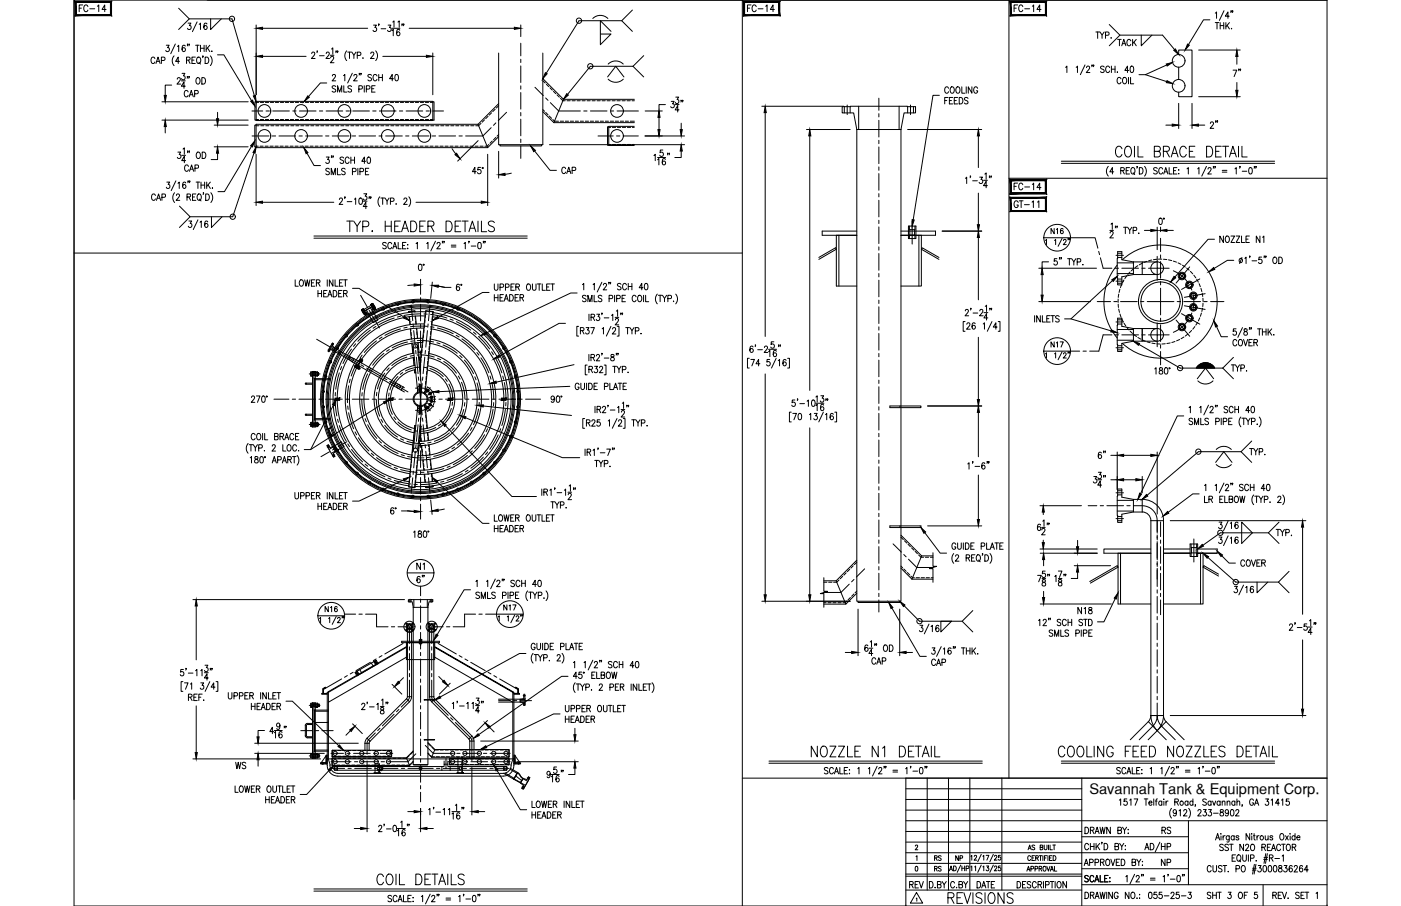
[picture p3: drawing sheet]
<svg xmlns="http://www.w3.org/2000/svg" width="432mm" height="279mm" viewBox="0 0 432 279" stroke-linecap="round" stroke-linejoin="round" font-family="sans-serif">
<defs><g id="words">
<g font-size="6.6">
<text x="105.8" y="72.7">TYP. HEADER DETAILS</text>
<text x="249.1" y="234.6">NOZZLE N1 DETAIL</text>
<text x="325.3" y="234.6">COOLING FEED NOZZLES DETAIL</text>
<text x="115.4" y="274.1">COIL DETAILS</text>
<text x="291.4" y="279.8">REVISIONS</text>
</g>
<g font-size="5.3">
<text x="23.6" y="4.9">FC-14</text>
<text x="229.7" y="4.9">FC-14</text>
<text x="311.5" y="4.9">FC-14</text>
<text x="343.6" y="15.5">TACK</text>
<text x="379.2" y="24.7">7&quot;</text>
<text x="376.4" y="40.9" transform="rotate(-90 376.4 40.9)">2&quot;</text>
<text x="311.5" y="65.3">GT-11</text>
<text x="337.6" y="142.5">6&quot;</text>
<text x="279.4" y="275.2">REV</text>
</g>
<g font-size="4.9">
<text x="144.6" y="54.7">45°</text>
<text x="172.2" y="54.7">CAP</text>
<text x="311.5" y="59.6">FC-14</text>
<text x="360.2" y="70.6" transform="rotate(-90 360.2 70.6)">0°</text>
<text x="323.1" y="73.4">N16</text>
<text x="375" y="75.8">NOZZLE N1</text>
<text x="143.6" y="91" transform="rotate(-90 143.6 91)">6°</text>
<text x="323.1" y="108.3">N17</text>
<text x="354.9" y="116.4">180°</text>
<text x="384.2" y="141.5">TYP.</text>
<text x="123.5" y="159.8" transform="rotate(-90 123.5 159.8)">6°</text>
<text x="127.7" y="176.7">N1</text>
<text x="381.7" y="175.7">COVER</text>
<text x="154.5" y="189.4">N17</text>
<text x="71.6" y="238.1">WS</text>
<text x="357.4" y="258.2">RS</text>
<text x="357" y="268.1">NP</text>
</g>
<text font-size="4.5" x="335.7" y="244.9">Savannah Tank &amp; Equipment Corp.</text>
<g font-size="4.4">
<text x="99.5" y="189.8">N16</text>
<text x="287.2" y="269.9">RS</text>
<text x="287.2" y="266.7">RS</text>
<text x="293.5" y="266.7">NP</text>
</g>
</g></defs>
<!-- layer: 0 -->
<g fill="none" stroke="#000" stroke-width=".31">
<path d="M22.8 0h386.2v279.4h-386.2zM22.8 0v246.5M63.9 0h345.1M228.8 0v279.4M311 0v240M311 55h98M22.8 78h206M228.8 240h180.2M279.2 240v39.4M285.8 240v34.5M292.3 240v34.5M298.9 240v34.5"/>
<path d="M308.8 240v34.5M333.4 240v39.4M279.2 243.2h54.2M279.2 246.5h54.2M279.2 249.8h54.2M279.2 256.4h54.2M279.2 259.7h54.2M279.2 253.1h129.8M333.4 258h32.9M366.3 253.1v19.7M279.2 266.3h54.2M279.2 263h87.1"/>
<path d="M279.2 270.2h54.2M279.2 269.6h54.2M279.2 274.5h54.2M333.4 272.8h75.6M333.4 267.9h32.9M389.3 272.8v6.6"/>
</g>
<!-- layer: SHOP TAG -->
<path d="M279.2 279.4h.1M409 279.4h.1" fill="none" stroke="#000" stroke-width=".31"/>
<!-- layer: DIM -->
<g fill="none" stroke="#000" stroke-width=".31">
<path d="M47.7 18.1a.61 .61 0 0 0-.7-.5 .61 .61 0 0 0-.5 .8v.4a.61 .61 0 0 0 .5 .8 .61 .61 0 0 0 .7-.5M48.1 19.6l.6-2 .6 2M48.3 18.9h.8M49.7 18.6l1-.1 .2-.2-.2-.6-1-.1v2M51.2 13.9h.9l-.5 .8a.6 .6 0 0 1 .5 .9 .6 .6 0 0 1-1-.1M53.7 17.2a2.24 2.24 0 0 0 0 3M54 13.6l-1.4 3M54.7 14.3l.4-.4v2M55.1 9.1l3.2-3.3h13.2l6.9 23.7M55.1 2.5l3.2 3.3M55.3 18.9h-1.2l.8-1.3v2M57.1 14.2l-.3-.3a1.09 1.09 0 0 0-.7 1 1.09 1.09 0 0 0 .6 1 .57 .57 0 0 0 .4-.8 .57 .57 0 0 0-.9-.1l-.1 .3"/>
<path d="M57.5 18.5h.9l.1-.7-1-.2v2M57.9 13.7l-.2 .4M58 7.1h.8l-.4 .8a.6 .6 0 0 1 .5 .9 .6 .6 0 0 1-1.1-.1M58 18.5l.6 1.1M58.4 13.7l-.2 .4M59.2 18.5h.6M60.2 17.6h-1v2h1M60.3 13.9h1.1M60.7 6.8l-1.4 3M60.8 13.9v2M60.9 17.7l.2-.1a1 1 0 0 1 .8 1 1 1 0 0 1-.8 1 1.29 1.29 0 0 1-.2-1.9zM61.3 19.2l.5 .6"/>
<path d="M61.4 7.5l.4-.4v2M61.8 13.9v2M61.8 14.9h1.1M62.6 17.3h-.2h.2l-.2 .5M62.9 13.9v2M63.2 17.6a1 1 0 0 1 1.2 1 1 1 0 0 1-1.2 1zM63.5 13.9v2M63.8 7.4l-.5-.3a1.12 1.12 0 0 0 .1 2 .55 .55 0 0 0 .5-.5 .55 .55 0 0 0-.5-.6 .55 .55 0 0 0-.6 .4M63.9 14.8l.8 1.1M64.7 13.9l-1.2 1.4M64.8 17.2a2.3 2.3 0 0 1 0 3M64.9 5.8v3.3l3.3-3.3"/>
<path d="M65.2 15.8h.2zM67 16.9h2l8.5 14.2M79 7.7v21.5M80.9 8.7h32.4M80.9 17.4h13.4M96.1 16.5l.3-.4 .5 .1 .1 .2-.2 .7-.8 .9h1.1M97.8 15.8h-.1h.1l-.1 .5M98.5 17.2h1.4M100.5 16.5l.4-.4 .4 .1 .2 .2-.2 .7-.8 .9h1.1M101.8 17h1.1M101.9 17.8l.2-.3 .4-.1 .3 .5-1 1.4h1.1M102.2 15.1l.4-.3v1.9"/>
<path d="M103.7 15.8h-.2h.2l-.2 .5M104.1 15.8h-.1h.1l-.1 .5M106.8 15.7a2.24 2.24 0 0 0 0 3M107.2 16.1h1.1M107.7 16.1v1.9M108.4 16.1l.7 .9v1M109.7 16.1l-.6 .9M110.1 17.1l1-.1v-.8l-1-.1v1.9M111.9 17.8v.2zM114.3 16.5l.3-.4 .5 .1 .1 .2-1 1.6h1.1M115.1 7.7h.9l-.5 .8a.6 .6 0 0 1 .5 .9 .6 .6 0 0 1-1-.1M115.8 15.7a2.24 2.24 0 0 1 0 3"/>
<path d="M116.8 7.5h-.2h.2l-.2 .4M117.5 8.9h1.4M118 17.4h13.4M119.6 7.7h.9l-.5 .8a.6 .6 0 0 1 .5 .9 .6 .6 0 0 1-1.1-.1M120.8 9.4l.4-.3v1.9M120.8 8.7h2.5M121.1 6.8l.3-.4v2M122.6 6.8l.4-.4v2M123.2 9.3l-.5-.2a1.12 1.12 0 0 0 .1 1.9 .59 .59 0 0 0 .5-.7 .59 .59 0 0 0-.8-.4l-.3 .5M124 7.5l-.2 .4M124.5 7.5h-.2h.2l-.2 .4M126.1 8.7h32.4"/>
<path d="M133.4 16.3v12.9M160.5 7.7v3.6M182.7 5.7a3.3 3.3 0 0 1 4.7 0M187.4 19.8a3.3 3.3 0 0 1 4.7 0M188.3 9.7l-3.3-3.3v7.4l3.3-3.3h-3.3M194.9 9.7l-3.3-3.3h-13.1l-10.1 16.2M194.9 3.1l-3.3 3.3M198.4 17.2l-3.3 3.2M337.8 9.9h1.1M338.3 9.9v1.9M339 9.9l.7 .9v1M340.3 9.9l-.6 .9"/>
<path d="M340.7 10.9l1-.1 .1-.8-1.1-.1v1.9M341.9 14.1l3.3-3.3h13.1l3.7 4.5M341.9 7.6l3.3 3.2M351.7 10.8v3.3l3.3-3.3M374.5 4.1l.4-.4v2M374.5 7h1.2M375.1 7v1.9M376.1 7v1.9M376.1 7.9h1.1M377.2 7v1.9M377.3 3.3l-1.5 3M377.8 7v1.9"/>
<path d="M378.2 7.8l.7 1.1M378.9 5h-1.2l.8-1.3v2M378.9 7l-1.1 1.3M379.5 3.4h-.2h.2l-.2 .5M379.6 8.7v.2zM380 3.4l-.2 .5M49.9 37h26.6M49.9 31.4h26.6M50.9 39v2M52.9 26.2h-2v3.2M54.6 24.4l.3-.5h.4l.3 .4-.2 .7-.9 .9h1.2M55.9 24.9h1.2"/>
<path d="M56.1 22.6h.9l-.5 .8a.6 .6 0 0 1 .5 .9 .6 .6 0 0 1-1.1-.1M57.1 26.6h-1.2l.8-1.3v1.9M57.8 23.7h-.1h.1l-.1 .4M58 28.4a.61 .61 0 0 0-.8-.5 .61 .61 0 0 0-.4 .7v.5a.61 .61 0 0 0 .4 .8 .61 .61 0 0 0 .8-.5M58.3 23.7h-.2h.2l-.2 .4M58.3 29.9l.6-2 .7 2M58.5 29.2h.9M60 28.9l.9-.1 .2-.2-.2-.6-.9-.1v2M60.7 24l.2-.1a1.01 1.01 0 0 1 .8 1 1.01 1.01 0 0 1-.8 1 1.29 1.29 0 0 1-.2-1.9zM62.2 23.9a1.01 1.01 0 0 1 1.2 1 1.01 1.01 0 0 1-1.2 1zM66 38.6h10.5M67.1 34.6v2"/>
<path d="M100.7 25.6h-2l-3.6 4.2M102.4 23.4l.4-.4 .5 .1 .1 .2-.2 .7-.8 .9h1.1M103.5 26.7l-.4-.3-.7 .3 .1 .5 1 .6v.3l-.4 .3-.7-.3M104 28.4v-2l.7 2 .6-2v2M105.9 23.3l.4-.3v1.9M106 26.4v2h.9M108.4 26.7l-.4-.3-.8 .3 .2 .5 .9 .4 .1 .5-.4 .3-.8-.3M108.6 22.6l-1.5 3M109.1 23.4l.3-.4 .5 .1 .1 .2-.2 .7-.8 .9h1.1M110.6 27.5l.9-.1v-.9l-.9-.1v2M110.8 22.7h-.1h.1l-.1 .4M111.3 22.7h-.2h.2l-.2 .4"/>
<path d="M112.3 26.4v2M112.9 27.5l1-.1 .1-.3-.1-.6-1-.1v2M114.5 23.2l-.4-.2-.7 .2 .1 .5 .9 .5a.48 .48 0 0 1-.3 .7l-.7-.3M114.6 27.4h.6M115.6 26.4h-1v2h1M116.2 23.4a.62 .62 0 0 0-.8-.4 .62 .62 0 0 0-.4 .7v.5a.62 .62 0 0 0 .4 .7 .62 .62 0 0 0 .8-.4M116.7 23v1.9M116.7 23.9h1.2M117.9 23v1.9M121.3 24.3h-1.2l.8-1.3v1.9M121.9 23.1l.3-.1a1.06 1.06 0 0 1 .6 1 1.06 1.06 0 0 1-.6 .9l-.5-.8zM187.3 23.7l2.5-3.3 2.5 3.3"/>
<path d="M187.4 24.4a3.3 3.3 0 0 0 4.7 0M195.1 20.4l3.3 3.3M195.1 20.4h-13.2l-7 8.7M198.8 34.2h5.3M203.1 36.2v3.8M205.1 32.3h-2v1.9M206.9 31.3h.9l-.5 .7a.6 .6 0 0 1 .5 .9 .6 .6 0 0 1-1.1 0M208.1 32.3h1.2M208.3 30h.9l-.5 .7a.59 .59 0 0 1 .5 .9 .59 .59 0 0 1-1.1-.1M209.3 33.9h-1.2l.8-1.3v1.9M210 38v2M210 31l-.2 .5"/>
<path d="M210.5 31h-.2h.2l-.2 .5M234.8 32.8h25.3M235.8 34.7v69.1M248.6 39.9h13.4M279.7 39.9h22.9M289.5 29.4h-2l-6 38.4M291.2 31h.6M292.2 30.1h-1v1.9M292.4 27.2a.61 .61 0 0 0-.8-.4 .61 .61 0 0 0-.4 .7v.5a.61 .61 0 0 0 .4 .7 .61 .61 0 0 0 .8-.4M292.6 31h.6M293 27.1l.3-.3a1 1 0 0 1 .8 1 1 1 0 0 1-.8 .9l-.5-.7zM293.6 30.1h-1v1.9h1"/>
<path d="M294.1 31h.6M294.9 26.9l.2-.1a1 1 0 0 1 .8 1 1 1 0 0 1-.8 .9 1.26 1.26 0 0 1-.2-1.8zM295.1 30.1h-1v1.9h1M295.6 30.1a1.01 1.01 0 0 1 1.2 1 1.01 1.01 0 0 1-1.2 .9zM296.4 26.8v1.9h1M297.8 26.8v1.9M298.3 30.4l-.4-.3-.7 .3 .2 .4 .9 .5-.1 .6-.6 .1-.4-.2M299.6 26.8v1.9l-1.2-1.9v1.9M301.3 27.2a.62 .62 0 0 0-.7-.4 .62 .62 0 0 0-.5 .7v.5a.62 .62 0 0 0 .6 .8 .62 .62 0 0 0 .6-.8h-.4M51.4 56.2h.9l-.5 .7a.6 .6 0 0 1 .5 .9 .6 .6 0 0 1-1-.1M53.8 59.4a2.3 2.3 0 0 0 0 3M54.2 55.8l-1.4 3"/>
<path d="M54.8 46.9h.9l-.5 .8a.6 .6 0 0 1 .5 .9 .6 .6 0 0 1-1-.1M54.8 56.5l.4-.3v1.9M56 47.9h1.2M56.4 46l.4-.4v2M57.2 49.5h-1.2l.8-1.3v2M57.2 56.4l-.3-.2a1.1 1.1 0 0 0-.6 .9 1.1 1.1 0 0 0 .6 1 .58 .58 0 0 0 .4-.7 .58 .58 0 0 0-.8-.4l-.2 .5M57.9 46.6h-.1h.1l-.1 .5M58 55.9l-.1 .4M58.1 51.3a.61 .61 0 0 0-.8-.4 .61 .61 0 0 0-.4 .7v.5a.61 .61 0 0 0 .4 .7 .61 .61 0 0 0 .8-.4M58.4 46.6l-.1 .5M58.4 52.8l.7-1.9 .6 1.9M58.5 55.9h-.1h.1l-.1 .4"/>
<path d="M58.7 52.2h.7M60.1 51.9l.9-.1 .1-.8-1-.1v1.9M60.4 59.8h-1.1v2h1.1M60.4 56.2h1.2M60.8 47l.2-.1a1 1 0 0 1 .8 1 1 1 0 0 1-.8 1 1.24 1.24 0 0 1-.2-1.9zM61 56.2v1.9M61.1 59.9l.1-.1a1 1 0 0 1 .9 1 1 1 0 0 1-.9 1 1.24 1.24 0 0 1-.1-1.9zM62 56.2v1.9M62 57.1h1.1M62.3 46.9a1 1 0 0 1 1.2 1 1 1 0 0 1-1.2 1zM62.8 59.5h-.2h.2l-.2 .5M63.1 56.2v1.9"/>
<path d="M63.4 59.8a1 1 0 0 1 1.1 1 1 1 0 0 1-1.1 1zM63.7 56.2v1.9M64.1 57l.7 1.1M64.8 56.2l-1.1 1.3M65 59.4a2.24 2.24 0 0 1 0 3M65.5 57.9v.2zM66 45.3h10.5M67.1 47.2v2h-2M77.5 45.1l-8.3 14h-2M78.3 47.1l-6.6 19.7h-13.1M78.9 47.6v15.8M94.6 47.2l2.2 3.9h2"/>
<path d="M100.6 48.4h.9l-.5 .8a.6 .6 0 0 1 .5 .9 .6 .6 0 0 1-1.1-.1M101.5 52.2l-.4-.3-.7 .3 .2 .5 .9 .4a.48 .48 0 0 1-.4 .8l-.7-.3M102.1 53.9v-2l.6 2 .7-2v2M102.2 48.2l-.1 .4M102.7 48.2h-.1h.1l-.1 .4M104 51.9v2h1M105.9 48.7l-.4-.3-.7 .3 .2 .5 .9 .6v.3l-.4 .3-.7-.3M106.4 52.2l-.4-.3-.7 .3 .1 .5 .9 .4a.48 .48 0 0 1-.3 .8l-.7-.3M107.6 48.9a.62 .62 0 0 0-.8-.5 .62 .62 0 0 0-.4 .8v.5a.62 .62 0 0 0 .5 .7 .62 .62 0 0 0 .7-.5M108.1 48.4v2M108.1 49.4h1.2M108.6 52.9h1l.1-.8-1.1-.2v2"/>
<path d="M109.3 48.4v2M110.3 51.9v2M110.9 52.9h1v-.9l-1-.1v2M112.1 59.8h.9l-.5 .7a.6 .6 0 0 1 .5 .9 .6 .6 0 0 1-1-.1M112.6 52.9h.7M112.7 49.7h-1.2l.8-1.3v2M113.3 48.5l.3-.1a1.07 1.07 0 0 1 .6 1 1.07 1.07 0 0 1-.6 1 1.35 1.35 0 0 1-.3-1.9zM113.7 51.9h-1.1v2h1.1M139.3 45.8l1.2 1.7M147.4 43.4l-6.3 6.3M150.3 47.6v15.8M153.7 46.7v8.2"/>
<path d="M157.6 53.4l-2 .4M164.8 46.5l4.7 6h2M169.4 44.6h41.6M198.8 41.9h12.2M201.5 48l.5-.4v2M202.7 49.3l.4-.4v2M202.7 48.6h2.4M204.3 46.3h-.8l-.1 .8a.61 .61 0 0 1 .9 0 .61 .61 0 0 1-.1 .9 .61 .61 0 0 1-.9-.1M205.1 49.2l-.4-.3a1.11 1.11 0 0 0 0 2 .55 .55 0 0 0 .5-.6 .55 .55 0 0 0-.5-.5 .55 .55 0 0 0-.6 .4M205.9 47.3h-.2h.2l-.2 .5M206.4 47.3h-.2h.2l-.2 .5M210 46.6v2h-2"/>
<path d="M249.6 41.9v78.5M297.5 55l.4-.4v2M299.1 54.3h-.1h.1l-.1 .5M299.8 55.8h1.4M301.5 41.9v9.8M301.5 59.6v9.7M301.9 54.6h.9l-.5 .8a.6 .6 0 0 1 .5 .9 .6 .6 0 0 1-1-.1M303.1 55.6h1.2M303.5 53.7l.4-.4v2M304.3 57.3h-1.2l.8-1.4v2M305.1 54.3h-.2h.2l-.2 .5M305.5 54.3h-.1h.1l-.1 .5"/>
<path d="M327.1 50.4h65.8M327.1 49.7h65.8M341.6 51.3a2.24 2.24 0 0 0 0 3M343.3 53h-1.2l.8-1.3v2M345.4 52.6l1-.1 .1-.6-1.1-.2v2M345.8 45.9a.95 .95 0 0 0-1.5-.6 2.13 2.13 0 0 0 .3 3.1 1.02 1.02 0 0 0 1.2-.8M346 52.6l.5 1.1M347.1 52.6h.6M347.1 45.3l.3-.2a1.44 1.44 0 0 1 1.3 2 1.08 1.08 0 0 1-1 1.3 1.08 1.08 0 0 1-1.1-1.3 2.1 2.1 0 0 1 .5-1.8zM348.1 51.7h-1v2h1M348.8 51.8l.2-.1a1 1 0 0 1 .8 1 1 1 0 0 1-.8 1 1.27 1.27 0 0 1-.2-1.9zM349.3 53.3l.4 .5"/>
<path d="M349.7 45.1v3.3M350.5 51.4l-.1 .5M350.7 45.1v3.3h1.6M351.2 51.7a1 1 0 0 1 1.1 1 1 1 0 0 1-1.1 1zM352.8 51.3a2.3 2.3 0 0 1 0 3M355.8 46.7h1.2a.79 .79 0 0 0 .7-.8 .79 .79 0 0 0-.7-.8h-1.2v3.3h1.2a.89 .89 0 0 0 .7-.9 .89 .89 0 0 0-.7-.8M356.7 52l-.4-.3-.6 .1-.1 .5 .9 .5 .2 .6-.4 .3-.7-.3M358.4 52.2a.62 .62 0 0 0-.8-.5 .62 .62 0 0 0-.5 .7v.5a.62 .62 0 0 0 .5 .8 .62 .62 0 0 0 .8-.5M358.6 46.7h1.2a.79 .79 0 0 0 .6-.8 .79 .79 0 0 0-.6-.8h-1.2v3.3M358.7 53.7l.6-2 .6 2M358.9 53h.8M359.5 46.7l.9 1.7"/>
<path d="M360.3 51.7v2h1M361 48.4l1-3.3 1.1 3.3M361.4 47.3h1.3M361.7 52.6h.6M362.7 51.7h-1v2h1M363.3 52.3h.1M363.3 53.5v.2zM365.6 45.9a1.03 1.03 0 0 0-1.2-.8 1.03 1.03 0 0 0-.8 1.3v.7a1.03 1.03 0 0 0 .8 1.3 1.03 1.03 0 0 0 1.2-.8M365.8 52.1l.4-.4v2M366.6 46.7h1M368.3 45.1h-1.7v3.3h1.7M369.1 52.1l.4-.4v2"/>
<path d="M371.8 51.3l-1.4 3M371.9 45.1a1.76 1.76 0 0 1 1.9 1.1 1.76 1.76 0 0 1-.6 2l-1.3 .2zM372.3 52.2l.3-.5 .5 .1 .2 .3-.3 .6-.8 1h1.2M374.1 51.4h-.2h.2l-.2 .5M374.5 51.4l-.1 .5M374.7 46.7h1M376.4 45.1h-1.7v3.3h1.7M376.7 52.5h1.4M376.7 53.1h1.4M376.8 45.1h1.9M377.7 45.1v3.3M378.9 48.4l1.1-3.3 1.1 3.3"/>
<path d="M379.3 47.3h1.4M380.6 52.1l.4-.4v2M381.7 45.1v3.3M382.2 51.4l-.1 .5M382.8 45.1v3.3h1.6M382.9 52.8h1.4M385.1 51.8l.2-.1a1.07 1.07 0 0 1 .7 1 1.07 1.07 0 0 1-.7 1l-.2-.1-.2-.8zM386.7 51.4h-.2h.2l-.2 .5M387.2 51.4l-.2 .5M47.9 60.3a.61 .61 0 0 0-.7-.5 .61 .61 0 0 0-.5 .8v.4a.61 .61 0 0 0 .5 .8 .61 .61 0 0 0 .7-.5M48.2 61.8l.7-2 .6 2M48.5 61.1h.8"/>
<path d="M49.9 60.9l1-.2v-.8l-1-.1v2M54.4 60.3l.3-.5h.3l.3 .4-.2 .7-.8 .9h1.1M55.3 63.6l3.3 3.2-3.3 3.3M57.6 60.7h1v-.8l-1-.1v2M58.2 68.2h.9l-.5 .7a.6 .6 0 0 1 .5 .9 .6 .6 0 0 1-1.1 0M58.2 60.7l.6 1.1M59.3 60.7h.7M61 67.8l-1.4 3M61.5 61.4l.5 .6M61.6 68.5l.4-.3v1.9M64 68.5l-.3-.3a1.12 1.12 0 0 0-.1 1.9 .58 .58 0 0 0 .5-.8 .58 .58 0 0 0-.9-.1l-.1 .3M65.2 66.8v3.3l3.3-3.3"/>
<path d="M80.9 62.4h22M96.8 72.8h65.7M96.8 73.4h65.7M104.6 61.5l.3-.4 .5 .1 .2 .2-.3 .7-.8 .9h1.1M106.4 60.8h-.2h.2l-.2 .5M107 62.2h1.4M109.2 61.4l.4-.3v1.9M110.8 61.2l.3-.1a1.06 1.06 0 0 1 .6 1 1.06 1.06 0 0 1-.6 .9l-.4-.3-.1-.5zM112 62h1.1M113.1 63.7h-1.1l.8-1.3v1.9M113.9 60.8l-.2 .5M114.3 60.8h-.1h.1l-.1 .5"/>
<path d="M117.1 60.7a2.3 2.3 0 0 0 0 3M117.4 61.1h1.1M117.9 61.1v1.9M118.7 61.1l.6 .9v1M119 75l-.4-.2-.7 .2 .1 .4 1 .8v.3l-.4 .2-.7-.2M119.9 61.1l-.6 .9M120.3 62.1l1.1-.2-.1-.7-1-.1v1.9M120.7 75.2a.62 .62 0 0 0-.7-.4 .62 .62 0 0 0-.5 .7v.5a.62 .62 0 0 0 .5 .7 .62 .62 0 0 0 .7-.4M121.1 76.7l.6-1.9 .6 1.9M121.3 76.1h.8M122.1 62.8v.2zM122.7 74.8v1.9h1"/>
<path d="M124.1 75.7h.6M124.5 61.5l.3-.4 .5 .1 .1 .2-.2 .7-.8 .9h1.1M125.1 74.8h-1v1.9h1M125.7 75.4v.2zM125.7 76.5v.2zM126 60.7a2.3 2.3 0 0 1 0 3M128.2 62.4h20.1M128.2 75.1l.4-.3v1.9M131.5 75.1l.4-.3v1.9M134.2 74.4l-1.4 3M134.7 75.2l.3-.4h.3l.4 .3-1.1 1.6h1.1M139.1 75.6h1.4"/>
<path d="M139.1 76.2h1.4M143 75.1l.4-.3v1.9M145.2 75.9h1.5M147.5 74.8h.4a1.15 1.15 0 0 1-.2 1.9l-.4-.4-.1-.4zM290.4 71.3h12.2M301.5 73.2v19.3M321.7 73.3h8.2M322.2 74.1l.3-.3v1.6M325 74.1l.4-.3v1.6M325.8 79.8h-.8l-.1 .8a.62 .62 0 0 1 .9 0 .62 .62 0 0 1-.1 .9 .62 .62 0 0 1-.9-.1M326.6 79.5h-.1h.1l-.1 .4M327.1 79.5h-.1h.1l-.1 .4"/>
<path d="M327.3 73.5l-1.2 2.5M327.8 74.2l.1-.3 .4-.1 .3 .5-.9 1.1h1M329 79.8h1.2M329.6 79.8v1.9M330.3 79.8l.7 .9v1M331.6 79.8l-.6 .9M342.1 71.1h1.1M342.1 71.9l.4-.5 .4 .1 .2 .3-.2 .6-.8 1h1.1M342.4 69.1l.4-.3v1.9M343.9 69.8h-.2h.2l-.2 .5M344.4 69.8l-.2 .5M346.3 70.1h1.1"/>
<path d="M346.8 70.1v2M347.6 70.1l.6 .9v1.1M348.8 70.1l-.6 .9M349.3 71.1l.9-.1v-.8l-.9-.1v2M351 71.9v.2zM352.7 71.1h2M356.7 70v7M374.3 73.8h-2l-10.2 11.6M382.8 79.4l-.7 1.9M383.7 79.7l.3-.4v2M385.3 79l-.2 .5M388.9 79.3h-.9v.8a.61 .61 0 0 1 .9 0 .61 .61 0 0 1-.1 .9 .61 .61 0 0 1-.9-.1"/>
<path d="M389.7 79l-.1 .5M390.2 79h-.2h.2l-.2 .5M392.6 79.4l.2-.1a1.02 1.02 0 0 1 .8 1 1.02 1.02 0 0 1-.8 1 1.27 1.27 0 0 1-.2-1.9zM394.1 79.3a1 1 0 0 1 1.2 1 1 1 0 0 1-1.2 1zM91 86.3v2h.9M92.6 86.4l.1-.1a1 1 0 0 1 .8 1 1 1 0 0 1-.8 1 1.27 1.27 0 0 1-.1-1.9zM93.9 86.3l.4 2 .4-2 .4 2 .4-2M96 87.2h.6M97 86.3h-1v2h1M97.5 87.2l1-.1 .1-.6-1.1-.2v2M98 89.6v1.9M98 90.5h1.1"/>
<path d="M98.1 87.2l.5 1.1M99.1 89.6v1.9M99.8 90.5h.6M100.8 89.6h-1v1.9h1M100.9 86.3v2M101 91.5l.7-1.9 .6 1.9M101.3 90.9h.8M102.6 86.3v2l-1.1-2v2M102.7 89.6a1 1 0 0 1 1.2 1 1 1 0 0 1-1.2 .9zM103.3 86.3v2h.9M104.4 90.5h.6M104.6 87.2h.7"/>
<path d="M105.4 89.6h-1v1.9h1M105.7 86.3h-1.1v2h1.1M105.9 90.5l.9-.1 .1-.6-1-.2v1.9M105.9 86.3h1.1M106.4 86.3v2M106.4 90.5l.6 1M108.6 88.9h2l13.9 8.9M127.6 87.9l-1.9 .1M129.2 81.6l.4-.1a1.14 1.14 0 0 1-.2 1.9l-.4-.3-.1-.5zM133.1 88l3.9 .6M133.2 87l-.5 5M135.1 88.2l1.9 .4"/>
<path d="M137 88.6h2M150.7 90.2h-2l-13.7 7.7M152.4 87.6v1.4l.4 .5 .6-.2 .1-1.7M152.4 90.8v2M152.4 91.8h1.1M153.5 90.8v2M154.1 88.6l1-.1 .1-.7-1.1-.2v1.9M154.1 91.8h.6M155.2 90.8h-1.1v2h1.1M155.4 92.8l.6-2 .7 2M155.6 92.2h.8M155.8 88.6l1-.1v-.8l-1-.1v1.9"/>
<path d="M157.1 90.8a1.01 1.01 0 0 1 1.1 1 1.01 1.01 0 0 1-1.1 1zM157.5 88.5h.6M158.5 87.6h-1v1.9h1M158.8 91.8h.6M159 88.5l.9-.1 .1-.6-1-.2v1.9M159.6 88.5l.5 1M159.8 90.8h-1v2h1M160.3 91.8l.9-.1 .1-.7-1-.2v2M160.8 91.8l.6 1M162.6 87.7l.1-.1a1 1 0 0 1 .9 1 1 1 0 0 1-.9 .9 1.26 1.26 0 0 1-.1-1.8zM164.1 87.6l.1 1.7 .4 .2 .5-.2 .1-1.7M165.6 87.6h1.1"/>
<path d="M166.2 87.6v1.9M167.1 87.6v1.9h1M168.5 88.5h.6M169.5 87.6h-1v1.9h1M169.8 87.6h1.1M170.3 87.6v1.9M174.3 99.7h-2l-18.4 10.1M177.9 90.4h-2l-26 12.3M179.5 87.8l.4-.4v2M180.6 91.4l-.4-.3-.5 .1v.6l.8 .4 .1 .6-.4 .2-.7-.2M181.2 93v-1.9l.6 1.9 .7-1.9v1.9M181.5 96.9v2"/>
<path d="M182.2 97.8l.9-.1 .1-.6-1-.2v2M182.7 97.8l.6 1.1M182.8 87.8l.4-.4v2M183.1 91.1v1.9h1M183.9 96.9h.9l-.5 .7a.6 .6 0 0 1 .5 1 .6 .6 0 0 1-1-.1M185.5 91.4l-.4-.3-.7 .3 .2 .4 .8 .5 .1 .5-.4 .2-.7-.2M185.5 87l-1.4 3M185.6 96.6l-.2 .5M186 87.9l.3-.5h.3l.3 .4-1 1.6h1.1M186.2 98h1.5M187.7 87.1l-.1 .5M187.7 92.1l1-.1v-.8l-1-.1v1.9"/>
<path d="M188.2 87.1h-.2h.2l-.2 .5M188.5 97.3l.4-.4v2M189.4 91.1v1.9M189.6 97.9h1.1M189.7 98.7l.3-.5h.3l.3 .4-.2 .7-.8 .9h1.1M189.9 95.9l.5-.3v2M190.1 92.1l.9-.1 .1-.8-1-.1v1.9M191.4 87.7l-.4-.3-.7 .3 .2 .5 .9 .6v.3l-.4 .3-.7-.3M191.4 96.6h-.1h.1l-.1 .5M191.7 92h.7M191.9 96.6l-.2 .5M192.8 91.1h-1.1v1.9h1.1"/>
<path d="M193.1 87.9a.61 .61 0 0 0-.8-.5 .61 .61 0 0 0-.4 .8v.4a.61 .61 0 0 0 .4 .8 .61 .61 0 0 0 .8-.5M193.6 87.4v2M193.6 88.3h1.2M194.8 87.4v2M196 91.5a.62 .62 0 0 0-.7-.4 .62 .62 0 0 0-.5 .7v.5a.62 .62 0 0 0 .5 .7 .62 .62 0 0 0 .7-.4M196.8 91.2l.2-.1a1.01 1.01 0 0 1 .8 1 1.01 1.01 0 0 1-.8 .9 1.27 1.27 0 0 1-.2-1.8zM198.2 88.7h-1.2l.8-1.3v2M198.4 91.1v1.9M198.8 87.5l.3-.1a1.09 1.09 0 0 1 .6 1 1.09 1.09 0 0 1-.6 1l-.4-.4-.1-.5zM199 91.1v1.9h.9M202.6 90.7a2.24 2.24 0 0 0 0 3M202.9 91.1h1.1"/>
<path d="M203.5 91.1v1.9M204.2 91.1l.6 .9v1M205.5 91.1l-.7 .9M205.8 92.1l1-.1 .1-.8-1.1-.1v1.9M207.6 92.9v.1zM208.3 90.7a2.3 2.3 0 0 1 0 3M297.4 99.2h-.5v3h.5M297.5 95.9l.2-.4 .5-.1 .3 .6-1.1 1.4h1.2M299.3 95.1h-.2h.2l-.2 .5M299.9 96.5h1.4M300.5 99.8l-.3-.3a1.11 1.11 0 0 0-.1 2 .55 .55 0 0 0 .6-.5 .55 .55 0 0 0-.5-.6 .55 .55 0 0 0-.6 .5M302 95.9l.1-.4 .5-.1 .3 .6-1 1.4h1.1"/>
<path d="M303 99.9l.4-.4v2M303.3 96.4h1.2M303.7 94.5l.4-.4v2M304.5 98h-1.2l.8-1.3v2M305.2 95.1h-.2h.2l-.2 .5M305.6 95.1l-.1 .5M305.7 99.2l-1.4 3M307.7 99.2h.5v3h-.5M318.9 97.3v2M320.2 93h15.9M320.2 82.7h17.7M320.6 97.3v2l-1.1-2v2"/>
<path d="M321.2 84.7v6.3M321.3 97.3v2h.9M322.6 98.3h.7M323.2 80.8h-2v1.9M323.7 97.3h-1.1v2h1.1M323.9 97.3h1.1M324.5 97.3v2M326.5 97.6l-.4-.3-.8 .3 .2 .5 .9 .5-.1 .6-.6 .1-.4-.3M330.1 98.3l12.4 3.7M332 80.8l1-.1v-.8l-1-.1v1.9M333.8 81.6v.1zM342.9 86.5l-12.8 11.8h-2"/>
<path d="M380.3 80.3h-2l-4.1 2.5M385.9 80.4h1.4M175.6 119.1l-40.3 1.7M176.9 112.5l-24 5.4M178.3 100.6h-.5v3.1h.5M178.5 118.6a.61 .61 0 0 0-.8-.4 .61 .61 0 0 0-.4 .7v.5a.61 .61 0 0 0 .6 .8 .61 .61 0 0 0 .6-.8h-.4M178.9 102l1-.1v-.8l-1-.1v2M179 118.2v1.4l.5 .5 .6-.3v-1.6M179.5 102l.5 1M180.6 101h.9l-.5 .8a.6 .6 0 0 1 .5 .9 .6 .6 0 0 1-1-.1M180.8 118.2v1.9M181 112.6h-.6v3h.6"/>
<path d="M181.4 118.2a1 1 0 0 1 1.2 1 1 1 0 0 1-1.2 .9zM181.5 113.9l1-.1v-.6l-1-.2v1.9M181.5 109.3v2M182.1 101h1.1l-.8 2M182.1 113.9l.5 1M182.1 110.3l1-.1v-.8l-1-.1v2M182.7 110.3l.6 1M183.1 119.1h.6M183.3 113h.9l-.5 .7a.6 .6 0 0 1 .5 1 .6 .6 0 0 1-1.1-.1M183.8 109.8l.2-.4 .5-.1 .3 .6-1.1 1.4h1.2M184.1 118.2h-1v1.9h1M184.8 113.4l.1-.3 .5-.1 .3 .5-1 1.4h1.1"/>
<path d="M185.6 101.4l.4-.4v2M185.6 109h-.2h.2l-.2 .5M186.2 112.6h.6v3h-.6M186.2 110.4h1.5M186.3 119.2l.9-.1 .1-.8-1-.1v1.9M188 118.2v1.9h.9M188.3 100.6l-1.4 3.1M188.4 109.4v.6a.72 .72 0 0 1 .8 .4 .72 .72 0 0 1-.3 .9 .63 .63 0 0 1-.7-.7 .63 .63 0 0 1 .8-.5l.3-.3-.1-.4zM188.8 101.5l.3-.5 .5 .1 .1 .3-.2 .7-.8 .9h1.1M188.8 113h1.2M189.3 119.5h.8M189.4 113v1.9"/>
<path d="M190.1 109h-.2h.2l-.2 .5M190.1 113l.7 .9v1M190.2 100.6h.6v3.1h-.6M190.5 109l-.1 .5M190.5 118.2h1.1M191.1 118.2v1.9M191.4 113l-.6 .9M191.8 114l1-.1v-.7l-1-.2v1.9M192 119.1h.7M192.8 101h1.2M193.1 118.2h-1.1v1.9h1.1M193.4 101v2"/>
<path d="M193.6 114.8h.1M194.1 101l.7 1v1M195.4 101l-.6 1M195.8 102.1l1-.1 .1-.3-.1-.6-1-.1v2M197.6 102.8v.2zM230.9 110.5h-.5v3h.5M231.4 110.8h1.1l-.8 2M232.1 107l-.3-.3a1.09 1.09 0 0 0-.7 1 1.09 1.09 0 0 0 .6 1 .56 .56 0 0 0 .5-.6 .56 .56 0 0 0-.5-.5 .56 .56 0 0 0-.6 .4M232.9 106.4l-.2 .5M233.5 107.8h1.5M234.2 112.2h-1.2l.8-1.4v2M235.6 107.2l.2-.4 .4-.1 .4 .6-1.1 1.4h1.1"/>
<path d="M235.8 115.3v68.1M236.9 108.4l.4-.4v2M236.9 107.7h2.5M237.2 110.8h-.8v.9a.62 .62 0 0 1 .9 0 .62 .62 0 0 1-.1 .9 .62 .62 0 0 1-.9-.1M238.5 105.4h-.8l-.1 .9a.62 .62 0 0 1 .9 0 .62 .62 0 0 1-.1 .9 .62 .62 0 0 1-.8-.2M239.2 110.5l-1.4 3M239.3 108.3l-.3-.3a1.11 1.11 0 0 0-.1 2 .55 .55 0 0 0 .5-.5 .55 .55 0 0 0-.5-.6 .55 .55 0 0 0-.6 .4M239.9 111.2l.4-.4v2M240.1 106.4h-.2h.2l-.2 .5M240.5 106.4l-.1 .5M242.3 111.1l-.4-.3a1.11 1.11 0 0 0-.6 1 1.11 1.11 0 0 0 .6 1 .57 .57 0 0 0 .5-.5 .57 .57 0 0 0-.5-.6 .57 .57 0 0 0-.6 .5M242.7 110.5h.6v3h-.6"/>
<path d="M298 100l.2-.3 .4-.2 .3 .6-1 1.4h1.1M301.5 104v19.2M307.3 100.9h-1.2l.8-1.4v2M321.7 108.3h8.2M322.2 109.1l.3-.3v1.6M325 109.1l.4-.3v1.6M327.3 108.5l-1.2 2.4M327.8 109.2l.1-.3 .4-.1 .3 .5-.9 1.1h1M351 106.2l12.7 7.3h13.2M368.7 113.5a3.3 3.3 0 0 1 5.7 0M369.2 117.5a3.3 3.3 0 0 0 4.7 0M369.3 112.8l-.1 .1"/>
<path d="M369.8 112.4l-1.1 1M370.1 112.2l-1.3 1.3M370.3 112.1l-1.4 1.4M370.5 112l-1.5 1.5M370.7 112l-1.6 1.5M370.8 112l-1.5 1.5M371 111.9l-1.6 1.6M371.1 111.9l-1.6 1.6M371.3 111.9l-1.7 1.6M371.4 111.9l-1.6 1.6M371.5 111.9l-1.6 1.6M371.5 113.5l2.6 3.3"/>
<path d="M371.5 113.5l-2.5 3.3M371.6 111.9l-1.6 1.6M371.8 111.9l-1.7 1.6M371.9 111.9l-1.7 1.6M372 111.9l-1.6 1.6M372.1 111.9l-1.6 1.6M372.2 111.9l-1.6 1.6M372.3 112l-1.6 1.5M372.4 112l-1.6 1.5M372.5 112l-1.5 1.5M372.6 112l-1.5 1.5M372.7 112.1l-1.5 1.4"/>
<path d="M372.7 112.1l-1.4 1.4M372.8 112.1l-1.3 1.4M372.9 112.2l-1.3 1.3M373 112.2l-1.3 1.3M373.1 112.2l-1.3 1.3M373.1 112.3l-1.2 1.2M373.2 112.3l-1.2 1.2M373.3 112.4l-1.1 1.1M373.4 112.4l-1.1 1.1M373.4 113.5l.6-.6-.5 .6M373.4 112.5l-1 1M373.5 112.5l-1 1"/>
<path d="M373.6 112.6l-.9 .9M373.7 112.6l-.9 .9M373.7 112.7l-.8 .8M373.8 112.8l-.8 .7M373.8 112.8l-.7 .7M373.9 112.9l-.6 .6M374.1 113.1l-.5 .4M374.1 113.1l-.4 .4M374.2 113.2l-.3 .3M374.2 113.3l-.2 .2M374.3 113.3l-.2 .2M374.3 113.4l-.1 .1"/>
<path d="M374.9 100.7l1.5 3.1h2M376.9 113.5l3.3 3.3M379.5 112.5h1.1M380 112.5v2M380.2 110.2l-3.3 3.3M380.8 112.5l.6 1v1M381 101.4h-.8l-.1 .9a.61 .61 0 0 1 .9 0 .61 .61 0 0 1-.1 .9 .61 .61 0 0 1-.9-.2M381.2 105.2a.61 .61 0 0 0-.8-.5 .61 .61 0 0 0-.4 .8v.4a.61 .61 0 0 0 .5 .8 .61 .61 0 0 0 .7-.5M382 104.8l.1-.1a1 1 0 0 1 .9 1 1 1 0 0 1-.9 1 1.26 1.26 0 0 1-.1-1.9zM382 112.5l-.6 1M382.4 113.6l1-.1 .2-.3-.2-.6-1-.1v2M382.9 101l-1.4 3"/>
<path d="M383.3 104.7l.6 2 .6-2M383.5 101.5v.6a.72 .72 0 0 1 .9 .4 .72 .72 0 0 1-.3 .9 .64 .64 0 0 1-.8-.7 .64 .64 0 0 1 .9-.5l.2-.3-.1-.4zM384.2 114.3v.2zM384.9 105.6h.7M385.2 101.1h-.2h.2l-.2 .5M385.7 101.1l-.2 .5M386 104.7h-1.1v2h1.1M386.5 105.6l.9-.1 .1-.6-1-.2v2M387 105.6l.6 1.1M387.6 101.4h1.1M388.1 101.4v2M389.1 101.4v2"/>
<path d="M389.1 102.3h1.1M390.2 101.4v2M390.8 101.4v2M391.2 102.3l.8 1.1M392 101.4l-1.2 1.3M392.6 103.2v.2zM77.5 122.6l.2-.4 .4-.1 .4 .6-1.1 1.4h1.1M79 122.1h1.1l-.7 2M80.9 122.2l.2-.1a1.07 1.07 0 0 1 .7 1 1.07 1.07 0 0 1-.7 1 1.38 1.38 0 0 1-.2-1.9zM137.3 131.3l20.5 21.8h7.5M143.5 128.8l29.8 12.3h5.4M148.9 125.2l27.2 2.9"/>
<path d="M170.9 122.8a.53 .53 0 0 1-.6 .5 .53 .53 0 0 1-.5-.6l.5-.6a1.08 1.08 0 0 1 .6 1 1.08 1.08 0 0 1-.7 1l-.3-.3M171.7 122.2l.2-.1a1.06 1.06 0 0 1 .7 1 1.06 1.06 0 0 1-.7 1l-.2-.1-.3-.8zM180.2 129.1h-.6v3h.6M180.3 138.5v2M180.7 130.4l1-.1 .1-.7-1.1-.1v1.9M181 139.4l.9-.1 .1-.6-1-.2v2M181.3 130.4l.6 1M181.5 139.4l.6 1.1M182.4 129.9l.3-.4h.5l.2 .3-1 1.6h1.1M182.8 138.9l.4-.4v2M183.4 125.3v2M184 126.3l1-.1 .1-.7-1.1-.2v2"/>
<path d="M184.4 138.2h-.2h.2l-.2 .5M184.6 126.3l.5 1M184.9 129.5h-.8l-.1 .8a.62 .62 0 0 1 .9 0 .62 .62 0 0 1-.1 .9 .62 .62 0 0 1-.9-.2M185 139.6h1.5M185.7 125.8l.1-.4 .5-.1 .3 .6-1 1.4h1.1M187 138.5h1.1l-.8 2M187.5 125h-.2h.2l-.2 .5M187.5 129.8l.4-.3v1.9M188.1 126.4h1.4M188.8 138.2l-.1 .5M189.1 120.1l.6-1.9 .7 1.9M189.3 138.2h-.1h.1l-.1 .5"/>
<path d="M190.2 129.1l-1.5 3M190.3 125.7l.4-.4v2M190.6 129.9l.4-.4h.3l.3 .3-.2 .7-.8 .9h1.1M191.4 126.3h1.2M191.5 127.1l.3-.5h.4l.3 .4-.3 .7-.8 .9h1.2M191.8 124.4l.4-.4v2M192.1 129.1h.5v3h-.5M193.3 125l-.2 .5M193.8 125h-.2h.2l-.2 .5M194.7 129.5h1.1M195.3 129.5v1.9M196 129.5l.6 .9v1"/>
<path d="M197.3 129.5l-.7 .9M197.7 130.5l.9-.1 .1-.8-1-.1v1.9M199.4 131.2h.1M243.9 127.1h-.6v3h.6M244.3 127.5h1.2l-.8 2M245 123.4h-.8l-.1 .8a.61 .61 0 0 1 .9 0 .61 .61 0 0 1-.1 .9 .61 .61 0 0 1-.9-.2M245.9 123.1l-.2 .4M246.2 127.6l.2-.1a1.06 1.06 0 0 1 .7 1 1.06 1.06 0 0 1-.7 1l-.2-.1-.2-.8zM246.5 124.5h1.4M248.8 123.7l.4-.3v1.9M249.5 127.9l.4-.4v2M249.6 132v51.4"/>
<path d="M250.3 123.4h.3a1.07 1.07 0 0 1 .6 .9 1.07 1.07 0 0 1-.6 1l-.3-.1-.2-.7zM251 127.5h.9l-.5 .7a.6 .6 0 0 1 .5 1 .6 .6 0 0 1-1.1-.1M251.5 122.4l.4-.4v2M251.5 125.1l.4-.4v1.9M251.5 124.4h2.4M253 122h.9l-.5 .8a.6 .6 0 0 1 .5 .9 .6 .6 0 0 1-1.1-.1M253.8 127.1l-1.5 3M253.9 124.9l-.4-.2a1.11 1.11 0 0 0-.1 1.9 .55 .55 0 0 0 .6-.5 .55 .55 0 0 0-.5-.6 .55 .55 0 0 0-.6 .5M254.4 127.9l.4-.4v2M254.7 123.1h-.2h.2l-.2 .4M255.1 123.1h-.1h.1l-.1 .4M256.8 127.8l-.3-.3a1.09 1.09 0 0 0-.7 .9 1.09 1.09 0 0 0 .6 1.1 .56 .56 0 0 0 .6-.6 .56 .56 0 0 0-.5-.6 .56 .56 0 0 0-.7 .5"/>
<path d="M257.3 127.1h.6v3h-.6M285.9 125.2h16.7M301.5 127.2v13.7M344.3 139.4v11.6M356.7 139.4v19.1M364.8 128.3h-1.9l-11.4 23.9M366.5 125.7l.4-.4v2M367.6 129.3l-.4-.3-.6 .1v.6l.8 .4 .2 .6-.4 .3-.7-.3M368.2 131v-2l.6 2 .6-2v2M369.8 125.7l.3-.4v2M370.1 129v2h.9M372.5 129.3l-.4-.3-.6 .1v.6l.8 .4 .2 .6-.4 .3-.8-.3"/>
<path d="M372.5 124.9l-1.5 3.1M372.9 125.8l.4-.5h.3l.3 .4-1 1.6h1.1M374.7 125l-.2 .5M374.7 130l1-.1v-.8l-1-.1v2M374.9 138.6a3.3 3.3 0 0 1 4.6 0M375.2 125h-.2h.2l-.2 .5M376.4 129v2M377 130l1-.1 .1-.7-1.1-.2v2M378.4 125.6l-.4-.3-.7 .3 .1 .5 1 .6v.3l-.4 .3-.7-.3M378.7 129.9h.6M379.7 129h-1v2h1M380 125.8a.62 .62 0 0 0-.7-.5 .62 .62 0 0 0-.5 .8v.4a.62 .62 0 0 0 .5 .8 .62 .62 0 0 0 .7-.5"/>
<path d="M380.6 126.3h1.1M380.6 125.3v2M381.7 125.3v2M382.4 128.6a2.3 2.3 0 0 0 0 3M382.5 139.3h-13.1l-15.9 13.4M382.8 129h1.1M383.3 129v2M384 129l.7 .9v1.1M385.1 126.6h-1.1l.8-1.3v2M385.3 129l-.6 .9M385.7 130l1-.1 .1-.7-1.1-.2v2M385.8 125.4l.2-.1a1.09 1.09 0 0 1 .7 1 1.09 1.09 0 0 1-.7 1l-.4-.4v-.5z"/>
<path d="M387.4 130.9h.2zM388.1 128.6a2.3 2.3 0 0 1 0 3M90.9 151.9v1.4l.5 .6 .5-.3 .1-1.7M92.6 152.9l1-.1 .1-.7-1.1-.2v2M94.3 152.9l1-.1 .1-.7-1.1-.2v2M96 152.8h.6M97 151.9h-1v2h1M97.5 152.8l1-.1 .1-.6-1.1-.2v2M98 155.2v2M98 156.1h1.1M98.1 152.8l.5 1.1M99.1 155.2v2"/>
<path d="M99.8 156.1h.6M100.8 155.2h-1v2h1M100.9 151.9v2M101 157.2l.7-2 .6 2M101.3 156.5h.8M102.6 151.9v2l-1.1-2v2M102.7 155.2a1 1 0 0 1 1.2 1 1 1 0 0 1-1.2 1zM103.3 151.9v2h.9M104.4 156.1h.6M104.6 152.8h.7M105.4 155.2h-1v2h1M105.7 151.9h-1.1v2h1.1"/>
<path d="M105.9 156.1l.9-.1 .1-.6-1-.2v2M105.9 151.9h1.1M106.4 151.9v2M106.4 156.1l.6 1.1M123.7 157.6h2M124.5 148l-13.9 6.5h-2M125.7 157.6l3.9 .2M125.7 157.6l1.9 .1M132.7 154.2l.5 4.4M134.7 148.6l14 12.8h2M137 157l-2 .4M152.4 158.8v1.9h.9"/>
<path d="M154 158.9l.1-.1a1 1 0 0 1 .8 1 1 1 0 0 1-.8 .9 1.29 1.29 0 0 1-.1-1.8zM155.3 158.8l.4 1.9 .4-1.9 .4 1.9 .4-1.9M157.4 159.7h.6M158.4 158.8h-1v1.9h1M158.9 159.7l1-.1v-.7l-1-.1v1.9M159.5 159.7l.5 1M162.5 158.9l.2-.1a1 1 0 0 1 .8 1 1 1 0 0 1-.8 .9 1.27 1.27 0 0 1-.2-1.8zM164 158.8v1.4l.5 .5 .6-.2v-1.7M165.5 158.8h1.1M166.1 158.8v1.9M167 150.8v2M167 158.8v1.9h1"/>
<path d="M167.6 151.7h1l.1-.7-1.1-.2v2M168.2 151.7l.5 1.1M168.4 159.7h.6M169.4 158.8h-1v1.9h1M169.5 151.2l.4-.4v2M169.7 158.8h1.1M169.8 154.7h1.1M170.2 158.8v1.9M170.3 154.7v2M171 150.5l-.1 .5M171 154.7l.7 1v1M171.7 151.9h1.4"/>
<path d="M172.3 154.7l-.6 1M172.7 155.8l1-.1v-.8l-1-.2v2M173.9 151.2l.4-.4v2M174.5 156.5v.2zM175 151.8h1.2M175.1 152.6l.2-.4 .5-.1 .3 .6-1.1 1.4h1.2M175.4 149.9l.4-.4v2M176.9 150.5h-.2h.2l-.2 .5M177.4 150.5l-.2 .5M183.3 142h1.1M183.9 142v2M184.6 142l.6 .9v1.1"/>
<path d="M185.9 142l-.7 .9M186.2 143l1-.1 .1-.7-1.1-.2v2M188 143.8v.2zM298.3 143.1l.4-.4v2M299.9 142.4h-.2h.2l-.2 .5M300.5 143.8h1.4M301.5 146.5v13.7M303.5 143l-.4-.3a1.13 1.13 0 0 0 0 2 .59 .59 0 0 0 .5-.8 .59 .59 0 0 0-.8-.3l-.2 .4M304.3 142.4l-.1 .5M304.8 142.4h-.1h.1l-.1 .5M320.5 156h12.8M321.5 157.9v.8"/>
<path d="M337.1 147h.9l-.5 .7a.6 .6 0 0 1 .5 .9 .6 .6 0 0 1-1 0M338.3 148h1.2M338.5 145.6h.9l-.5 .8a.6 .6 0 0 1 .5 .9 .6 .6 0 0 1-1 0M339.5 149.6h-1.2l.8-1.3v2M340.2 146.7l-.1 .5M340.7 146.7l-.1 .5M342.4 140.4h1.9M342.4 148h1.9M346.3 140.4h8.4M346.3 148h3.8M352 146.9v5.1M369.6 152.3h-2l-7.6 5.7"/>
<path d="M371.2 149.7l.4-.3v1.9M371.2 153v2h1M372.6 153.9h.9l.1-.7-1-.2v2M373.1 153.9l.6 1.1M374.5 149.7l.4-.3v1.9M374.7 142.6l2.5-3.3 2.5 3.3M374.9 143.3a3.3 3.3 0 0 0 4.6 0M375.9 153.9h.7M377 153h-1.1v2h1.1M377.2 149l-1.4 3M377.5 153v2h.9M377.7 149.8l.3-.4h.5l.2 .3-1.1 1.6h1.1"/>
<path d="M378.8 153.9h1l.1-.7-1.1-.2v2l1.1-.2v-.5l-.4-.4M379.5 149.1l-.2 .4M379.9 149.1h-.1h.1l-.1 .4M380.7 153.1l.2-.1a1 1 0 0 1 .8 1 1 1 0 0 1-.8 1 1.24 1.24 0 0 1-.2-1.9zM382.1 153l.4 2 .4-2 .4 2 .4-2M383.1 149.6l-.4-.2h-.5l-.1 .6 .9 .5 .1 .5-.4 .3-.7-.3M384.8 149.8a.62 .62 0 0 0-.7-.4 .62 .62 0 0 0-.5 .7v.5a.62 .62 0 0 0 .5 .7 .62 .62 0 0 0 .7-.4M385.4 149.4v1.9M385.4 150.3h1.1M386.4 152.6a2.3 2.3 0 0 0 0 3M386.5 149.4v1.9M386.7 153h1.1"/>
<path d="M387.3 153v2M388 153l.6 .9v1.1M389.3 153l-.7 .9M389.7 154.1l1-.2-.1-.8-.9-.1v2M389.9 150.7h-1.2l.8-1.3v1.9M390.5 149.4h.7l.2 .3v1.2l-.5 .4-.4-.1-.1-.3-.1-.7zM391.4 154.8v.2zM393.8 153.5l.2-.4 .5-.1 .3 .6-1.1 1.4h1.2M395.4 152.6a2.3 2.3 0 0 1 0 3M125.5 176.7h8.2M127.5 164.1l.4-.4v2M129 163.9v.5a.72 .72 0 0 1 .9 .4 .72 .72 0 0 1-.3 .9 .64 .64 0 0 1-.8-.6 .64 .64 0 0 1 .8-.6l.3-.3-.1-.3z"/>
<path d="M129.5 178l-.3-.2a1.09 1.09 0 0 0-.7 .9 1.09 1.09 0 0 0 .6 1 .57 .57 0 0 0 .5-.5 .57 .57 0 0 0-.5-.6 .57 .57 0 0 0-.6 .5M130.7 163.9l.2-.2a1.09 1.09 0 0 1 .7 1 1.09 1.09 0 0 1-.7 1l-.2-.1-.3-.7zM146.7 179.3l.4-.4v2M149.9 179.3l.4-.4v2M152.4 162.1v1.9M152.4 163h1.1M152.7 178.6l-1.5 3M153.1 179.4l.3-.5h.4l.3 .4-1 1.6h1.1M153.5 162.1v1.9M154.1 163h.6M154.9 178.6l-.2 .5M155.2 162.1h-1.1v1.9h1.1"/>
<path d="M155.4 178.6h-.2h.2l-.2 .5M155.4 164l.6-1.9 .7 1.9M155.6 163.4h.8M157.1 162.1a1 1 0 0 1 1.1 .9 1 1 0 0 1-1.1 1zM158.6 179.2l-.4-.3-.8 .3 .2 .5 .9 .4 .1 .5-.4 .3-.8-.3M158.8 163h.6M159.8 162.1h-1v1.9h1M160.2 179.4a.62 .62 0 0 0-.7-.5 .62 .62 0 0 0-.5 .8v.4a.62 .62 0 0 0 .5 .8 .62 .62 0 0 0 .7-.5M160.3 163l.9-.1 .1-.7-1-.1v1.9M160.8 178.9v2M160.8 179.9h1.1M160.8 163l.6 1"/>
<path d="M161.9 178.9v2M166 179l.4-.1a1.14 1.14 0 0 1-.2 2l-.4-.4-.1-.4zM253.9 178.2v4.2h1.1l-2.2 .7h1.1v4.2M285 164.3l4.8 6.3h1.9M285.9 162.2h16.7M287.5 170.5v4.1h1.2l-2.2 .8h1v4.2M293.9 170.7a2.31 2.31 0 0 0 0 3M294.5 171.6l.2-.4 .4-.1 .4 .6-1.1 1.4h1.2M294.6 167.9a.61 .61 0 0 0-.8-.5 .61 .61 0 0 0-.4 .8v.5a.61 .61 0 0 0 .6 .7 .61 .61 0 0 0 .6-.7h-.4M295.1 167.4l.1 1.7 .4 .3 .6-.3 .1-1.7M296.9 167.4v2M297.5 167.4a1 1 0 0 1 1.2 1 1 1 0 0 1-1.2 1z"/>
<path d="M297.8 172l.9-.1 .1-.6-1-.2v2M298.3 172l.6 1.1M299.2 168.4h.6M299.4 172h.7M300.2 167.4h-1v2h1M300.5 171.1h-1.1v2h1.1M301.2 171.2l.2-.1a1 1 0 0 1 .8 1 1 1 0 0 1-.8 1 1.24 1.24 0 0 1-.2-1.9zM301.6 172.7l.5 .5M302.4 168.5l1-.1v-.8l-1-.2v2M302.9 170.8h-.2h.2l-.2 .5M303.5 171.1a1 1 0 0 1 1.2 1 1 1 0 0 1-1.2 1zM304.1 167.4v2h.9"/>
<path d="M305.1 170.7a2.24 2.24 0 0 1 0 3M305.2 169.4l.6-2 .7 2M305.4 168.7h.8M306.6 167.4h1.2M307.2 167.4v2M308.1 168.4h.7M309.2 167.4h-1.1v2h1.1M319.8 177.4h1.1l-.8 2M320.5 169.3h17.7M320.6 170.6h17.6M320.7 161.9l-.3-.3a1.1 1.1 0 0 0-.7 1 1.1 1.1 0 0 0 .6 1 .57 .57 0 0 0 .5-.8 .57 .57 0 0 0-1-.1l-.1 .3M321 162.6h1.1"/>
<path d="M321.1 163.4l.3-.4h.5l.2 .3-1.1 1.6h1.1M321.2 178.4h1.1M321.3 178.9v.5a.8 .8 0 0 1 .8 .4 .8 .8 0 0 1 0 .8 .64 .64 0 0 1-1-.4 .64 .64 0 0 1 .9-.7l.1-.6zM321.4 160.7l.4-.4v2M321.5 166.6v.7M321.6 172.6v1.9M322.1 176.1h-.8l-.1 .9a.61 .61 0 0 1 .9 0 .61 .61 0 0 1-.1 .9 .61 .61 0 0 1-.8-.2M322.9 161.4l-.2 .4M323 177.2l-.1 .4M323.3 161.4h-.1h.1l-.1 .4M323.5 177.2h-.2h.2l-.2 .4M325.1 177.8l.4-.4v2"/>
<path d="M326.2 176.1h1.1l-.8 2M326.2 178.4h1.1M326.3 178.8v.6a.72 .72 0 0 1 .9 .4 .72 .72 0 0 1-.3 .9 .64 .64 0 0 1-.7-.7 .64 .64 0 0 1 .8-.5l.2-.3v-.4zM328 177.1l-.1 .5M328.5 177.1h-.2h.2l-.2 .5M331.1 174.5h11.2M332.1 176.4v2h-1.9M332.1 166.6v2M360.7 160.6h41.8M372.3 171.9l8.6 7.6h13.1l3.3 3.3M375.7 165.6h.9l-.5 .8a.6 .6 0 0 1 .5 .9 .6 .6 0 0 1-1-.1M375.7 161h.9l-.5 .8a.6 .6 0 0 1 .5 .9 .6 .6 0 0 1-1-.1"/>
<path d="M376.6 171.4l2.2 2.3h2M378.5 165.2l-1.4 3.1M378.5 160.7l-1.4 3M379.2 166l.4-.4v2M379.2 161.4l.4-.4v2M381.6 165.9l-.5-.3a1.14 1.14 0 0 0 .1 2 .57 .57 0 0 0 .4-.8 .57 .57 0 0 0-.9-.1l-.1 .2M381.6 161.3l-.3-.3a1.12 1.12 0 0 0-.1 2 .58 .58 0 0 0 .4-.8 .58 .58 0 0 0-.9-.1l-.1 .2M382.7 161l3.3 3.3-3.3 3.3zM387.4 179.5v3.3l3.3-3.3M390.9 164.3l3.3 3.3M390.9 164.3h-14.8l-5.4 3.9M393.3 163.3h1.1"/>
<path d="M393.9 163.3v1.9M394.2 161l-3.3 3.3M394.6 163.3l.6 .9v1M395.9 163.3l-.7 .9M396.3 164.3l.9-.1v-.9h-.9v1.9M397.3 176.2l-3.3 3.3M398 165v.2zM401.5 162.6v26.8M59.5 184.9h65.2M60.5 186.9v16.6M98 189.9h8.2M98.5 190.7l.3-.3v1.6"/>
<path d="M101.3 190.7l.3-.3v1.6M103.6 190.1l-1.2 2.5M104 190.8l.2-.3 .4-.1 .3 .5-.9 1.1h.9M145 181.9h-2l-8.3 13.8M147.8 182.9l-.4-.3-.6 .1-.1 .6 .9 .4 .2 .6-.4 .3-.7-.3M148.3 184.6v-2l.7 2 .6-2v2M150.3 182.6v2h.9M152.7 182.9l-.4-.3-.8 .3 .2 .4 .9 .5 .1 .5-.4 .3-.8-.3M153 189.4h8.3M153.5 190.2l.4-.3v1.6M154.9 183.6l1-.1v-.8l-1-.1v2M156.3 190.2l.4-.3v1.6"/>
<path d="M156.6 182.6v2M157.2 183.6l1-.1v-.8l-1-.1v2M158.7 189.6l-1.3 2.4M158.9 183.5h.6M159.1 190.3l.1-.3 .4-.1 .3 .5-.9 1.1h1M159.9 182.6h-1v2M162.6 182.2a2.3 2.3 0 0 0 0 3M162.9 182.6h1.2M163.5 182.6v2M164.2 182.6l.7 .9v1.1M164.9 198.9a.62 .62 0 0 0-.7-.5 .62 .62 0 0 0-.5 .7v.5a.62 .62 0 0 0 .6 .8 .62 .62 0 0 0 .6-.8h-.4M165.3 180.3h-1.2l.9-1.4v2"/>
<path d="M165.5 198.4v1.4l.5 .6 .5-.3 .1-1.7M165.5 182.6l-.6 .9M165.9 183.6l1-.1 .1-.2-.1-.6-1-.1v2M167.2 198.4v2M167.6 184.5h.1zM167.9 198.4a1 1 0 0 1 1.1 1 1 1 0 0 1-1.1 1zM168.3 182.2a2.3 2.3 0 0 1 0 3M169.6 199.3h.6M170.6 198.4h-1v2h1M172.8 199.4l.9-.1 .1-.7-1-.2v2M174.4 198.4v2h1M175.8 199.7h.8"/>
<path d="M177 198.4h1.1M177.5 198.4v2M178.5 199.3h.6M179.5 198.4h-1v2h1M234.8 185.4h27.2M264.5 187.9v14.3M267.5 199.2l-.5-.3a1.14 1.14 0 0 0 .1 2 .55 .55 0 0 0 .5-.6 .55 .55 0 0 0-.5-.5 .55 .55 0 0 0-.6 .4M267.8 199.9h1.2M268.2 198l.4-.4v2M269.7 198.6h-.1h.1l-.1 .5M270.2 198.6l-.2 .5M272.6 199a.98 .98 0 0 1 1 .7 .98 .98 0 0 1-.5 1.2 1.06 1.06 0 0 1-.9-.8 1.06 1.06 0 0 1 .4-1.1z"/>
<path d="M274.1 198.9a1 1 0 0 1 1.2 1 1 1 0 0 1-1.2 1zM274.9 187.5l8.6 14.9h2M277.3 187.9v14.3M278.7 186.8l4.7 4.8h13.1l3.3 3.3M283.5 192.8h.9l-.5 .8a.6 .6 0 0 1 .5 .9 .6 .6 0 0 1-1-.1M286.3 192.5l-1.4 3M287 193.2l.4-.4v2M287.3 199.8h.9l-.5 .7a.6 .6 0 0 1 .5 1 .6 .6 0 0 1-1.1-.1M289.3 193.1l-.3-.3a1.1 1.1 0 0 0-.6 1 1.1 1.1 0 0 0 .6 1 .55 .55 0 0 0 .5-.5 .55 .55 0 0 0-.5-.6 .55 .55 0 0 0-.6 .4M290 191.6h3.3l-3.3 3.3zM290.1 199.4l-1.5 3M293.9 199.5h-.1h.1l-.1 .5"/>
<path d="M294.4 199.5h-.2h.2l-.2 .5M296.3 199.8h1.1M296.9 199.8v2M297.8 199.8v2M299 199.8v2M299.6 199.8v2M299.8 188.3l-3.3 3.3M300.7 199.8l-1.1 1.3M320.1 191.3l.4-.3v2M320.6 186.3h21.9M321.5 191.5l.3-.5 .5 .1 .2 .2-.3 .7-.8 1h1.2M321.6 182.4v1.9"/>
<path d="M323.3 190.7h-.2h.2l-.2 .5M323.8 190.7h-.2h.2l-.2 .5M324.5 194.5l-.4-.2-.6 .1-.1 .5 .9 .5 .2 .6-.4 .2-.7-.2M325 196.2v-1.9l.7 1.9 .6-1.9v1.9M326.9 191.3l-.3-.3-.8 .3 .2 .4 .9 .5a.48 .48 0 0 1-.3 .8l-.8-.3M326.9 194.3v1.9h1M328.6 191.5a.62 .62 0 0 0-.7-.5 .62 .62 0 0 0-.5 .7v.5a.62 .62 0 0 0 .5 .7 .62 .62 0 0 0 .7-.4M329.2 191v2M329.2 191.9h1.1M329.4 194.5l-.4-.2-.6 .1-.1 .5 .9 .5 .2 .6-.4 .2-.8-.2M330.3 191v2M331.6 195.3l.9-.1 .2-.3-.2-.5-.9-.1v1.9"/>
<path d="M333.2 194.3v1.9M333.3 187.3v2l-1.1-2v2M333.7 191.3l-.5-.3-.7 .3 .2 .4 .9 .5-.1 .6-.6 .2-.4-.3M333.9 195.3l1-.1v-.8l-1-.1v1.9M334 191h1.1M334.1 187.7l.4-.4v2M334.5 191v2M335.5 191a1 1 0 0 1 1.1 1 1 1 0 0 1-1.1 1zM335.6 195.2h.6M335.7 187.4v.6a.72 .72 0 0 1 .8 .4 .72 .72 0 0 1-.3 .9 .64 .64 0 0 1-.8-.7 .64 .64 0 0 1 .9-.5l.2-.3-.1-.4zM336.6 194.3h-1v1.9h1M343.7 184.6l-3.5 7.2h-2"/>
<path d="M380.5 180.8h.9l-.5 .8a.6 .6 0 0 1 .5 .9 .6 .6 0 0 1-1.1-.1M383.3 180.4l-1.5 3.1M383.9 181.2l.4-.4v2M386.3 181.1l-.3-.3a1.09 1.09 0 0 0-.7 1 1.09 1.09 0 0 0 .6 1 .58 .58 0 0 0 .5-.8 .58 .58 0 0 0-1-.2l-.1 .3M397.4 192.9l.4-.5 .4 .1 .2 .3-1 1.6h1.1M399.2 192.1l-.2 .5M399.8 193.5h1.5M401.5 197.3v21.4M402.8 192.4h-.8l-.1 .9a.61 .61 0 0 1 .9 0 .61 .61 0 0 1-.1 .9 .61 .61 0 0 1-.9-.2M403.2 193.4h1.2M403.6 191.5l.4-.4v2M404.4 195h-1.2l.8-1.3v2"/>
<path d="M405.1 192.1h-.2h.2l-.2 .5M405.6 192.1l-.2 .5M56.4 210.2h-.6v3h.6M56.5 206.5h-.8l-.1 .8a.61 .61 0 0 1 1 0 .61 .61 0 0 1-.2 .9 .61 .61 0 0 1-.8-.2M56.9 210.6h1.1l-.8 2M57.4 206.2h-.2h.2l-.2 .5M58 207.6h1.5M58.1 215l.9-.1 .1-.7-1-.1v1.9M58.6 215l.6 1M58.7 211l.4-.4v2M59.8 215h.6M60.3 206.8l.4-.3v1.9"/>
<path d="M60.5 217.7v14.4M60.8 214.1h-1v1.9h1M61.3 215h.6M61.9 206.8l.4-.3v1.9M61.9 210.6h.9l-.5 .7a.6 .6 0 0 1 .5 1 .6 .6 0 0 1-1.1-.1M62.3 214.1h-1v1.9M62.8 215.9h.1M63 207.5h1.2M63.2 205.1h.9l-.5 .8a.6 .6 0 0 1 .5 .9 .6 .6 0 0 1-1.1-.1M64.2 209.1h-1.2l.8-1.3v1.9M64.7 210.2l-1.5 3M64.9 206.2h-.2h.2l-.2 .5"/>
<path d="M65.4 206.2l-.2 .5M66.3 211.9h-1.2l.8-1.3v2M66.6 210.2h.5v3h-.5M70.4 213.6v1.4l.4 .6 .6-.3 .1-1.7M72.1 214.6l1-.1 .1-.7-1.1-.2v2M73.8 214.6l.9-.1 .1-.7-1-.2v2M75.5 214.5h.6M76.5 213.6h-1v2h1M77 214.5l.9-.1 .1-.6-1-.2v2M77.5 216.9v2M77.5 217.8h1.1M77.5 214.5l.6 1.1"/>
<path d="M78.6 216.9v2M79.2 217.8h.7M80.3 216.9h-1.1v2h1.1M80.3 213.6v2M80.5 218.9l.6-2 .7 2M80.7 218.2h.8M82.1 213.6v2l-1.1-2v2M82.2 216.9a1 1 0 0 1 1.1 1 1 1 0 0 1-1.1 1zM82.7 213.6v2h1M83.8 217.8h.7M84.1 214.5h.6M84.9 216.9h-1.1v2h1.1"/>
<path d="M85.1 213.6h-1v2h1M85.4 217.8l.9-.1 .1-.6-1-.2v2M85.4 213.6h1.1M85.9 213.6v2M85.9 217.8l.6 1.1M88.1 216.2h2l14.3 13.8M111.5 217.3l.3-.4h.3l.4 .4-1.1 1.5h1.1M113.2 216.6l-.1 .5M113.9 218h1.4M116.1 217.3l.4-.4v1.9M117.2 217.9h1.2M117.4 218.3v.5a.72 .72 0 0 1 .8 .4 .72 .72 0 0 1-.2 1 .63 .63 0 0 1-.8-.7 .63 .63 0 0 1 .8-.6l.3-.2-.1-.4z"/>
<path d="M117.6 215.9l.4-.3v1.9M119.1 216.6h-.2h.2l-.2 .5M119.5 216.6l-.1 .5M120.8 211.1l3 3M124.4 209l-1.4 1.4M135.2 208.6l1.4 1.4M138.7 210.7l-3.3 3.4M139.4 217l.4-.4v2M141 216.3h-.2h.2l-.2 .5M141.6 217.7h1.5M143.8 217l.5-.4v2M145.5 217l.4-.4v2"/>
<path d="M146.6 217.6h1.2M146.8 215.3h.9l-.5 .7a.6 .6 0 0 1 .5 1 .6 .6 0 0 1-1.1-.1M147.8 219.2h-1.2l.8-1.3v2M148.5 216.3l-.2 .5M149 216.3h-.2h.2l-.2 .5M162.1 201.5h-2l-24.4 13.4M164.3 201.5a2.24 2.24 0 0 0 0 3M164.6 201.9h1.1M165.2 201.9v1.9M165.9 201.9l.6 .9v1M167.2 201.9l-.7 .9M167.6 202.9l.9-.1v-.8l-.9-.1v1.9"/>
<path d="M169.3 203.6v.2zM171.7 202.3l.3-.4h.4l.3 .3-.3 .7-.8 .9h1.2M173.2 201.5a2.24 2.24 0 0 1 0 3M174.2 217.5v1.4l.5 .6 .6-.3 .1-1.7M175.1 208.6h-2l-25.6 18M175.6 200.4l.6-2 .6 2M176 218.6l1-.1v-.8l-1-.2v2M176.7 204.3l.4-.3v2M177.3 210.5a2.3 2.3 0 0 0 0 3.1M177.6 210.9h1.1M177.7 218.6l.9-.1v-.9l-.9-.1v2M177.9 208.6h-1.2l.8-1.3v1.9"/>
<path d="M178.2 210.9v2M178.9 210.9l.6 1v1M179.3 207.3h-.8l-.1 .8a.61 .61 0 0 1 .9 0 .61 .61 0 0 1-.1 .9 .61 .61 0 0 1-.9-.1M179.4 218.5h.6M180 204.3l.4-.3v2M180.1 210.9l-.6 1M180.4 217.5h-1v2h1M180.6 212l.9-.1 .2-.3-.2-.6-.9-.1v2M180.9 218.5l.9-.1 .1-.7-1-.2v2M181.4 218.5l.6 1M182.3 212.7v.2zM182.4 208.2h.6"/>
<path d="M182.7 203.6l-1.4 3M183.2 204.4l.3-.4h.3l.4 .3-1.1 1.7h1.1M183.4 207.3h-1v1.9h1M183.9 207.3v1.9h1M184.5 217.6l.1-.1a1.01 1.01 0 0 1 .8 1 1.01 1.01 0 0 1-.8 1 1.29 1.29 0 0 1-.1-1.9zM184.7 211.4l.2-.4 .4-.1 .4 .6-1.1 1.4h1.1M184.9 203.7l-.1 .5M185.3 208.2l.9-.1 .1-.6-1-.2v1.9l1-.2v-.6l-.3-.2M185.4 203.7l-.1 .5M186 217.5l.1 1.7 .4 .3 .5-.3 .1-1.7M187.2 207.3h.1a1 1 0 0 1 .9 .9 1 1 0 0 1-.9 1 1.26 1.26 0 0 1-.1-1.9zM187.5 217.5h1.1"/>
<path d="M188 212l.9-.1 .2-.3-.2-.6-.9-.1v2M188.1 217.5v2M188.5 207.3l.4 1.9 .4-1.9 .4 1.9 .4-1.9M188.6 204.3l-.4-.3-.7 .3 .2 .4 .8 .5 .1 .5-.4 .3-.7-.3M189 217.5v2h1M189.7 211.9h.6M190.3 204.4a.61 .61 0 0 0-.7-.4 .61 .61 0 0 0-.5 .7v.5a.61 .61 0 0 0 .4 .7 .61 .61 0 0 0 .8-.4M190.4 218.5h.6M190.7 210.9h-1v2h1M190.9 204v2M190.9 204.9h1.1M191.2 211.9l.9-.1 .1-.7-1-.2v2"/>
<path d="M191.4 217.5h-1v2h1M191.6 217.5h1.2M191.7 211.9l.6 1M192 204v2M192.2 217.5v2M194.5 210.9v2M195.4 205.3h-1.2l.8-1.3v2M196 204.1l.4-.1a1.15 1.15 0 0 1-.1 2l-.4-.4-.1-.5zM196.3 210.9v2l-1.1-2v2M196.9 210.9v2h1M198.3 211.9h.6M199.3 210.9h-1v2h1"/>
<path d="M199.6 210.9h1.1M200.1 210.9v2M201 210.5a2.24 2.24 0 0 1 0 3.1M260.5 201.2h2M269 201.5h-1.2l.8-1.3v2M269.9 203.3a.62 .62 0 0 0-.7-.5 .62 .62 0 0 0-.5 .8v.5a.62 .62 0 0 0 .5 .7 .62 .62 0 0 0 .7-.5M270.2 204.8l.7-2 .6 2M270.5 204.2h.8M271.9 203.9l1-.1v-.8l-1-.2v2M279.3 201.2h1.9M288.3 203.7a.62 .62 0 0 0-.7-.4 .62 .62 0 0 0-.5 .7v.5a.62 .62 0 0 0 .5 .7 .62 .62 0 0 0 .7-.4M288.6 205.2l.7-1.9 .6 1.9"/>
<path d="M288.9 204.6h.8M290.3 204.3l1-.1v-.9h-1v1.9M290.7 200.2l.4-.4v2M293.1 200.1l-.4-.3a1.13 1.13 0 0 0 0 2 .58 .58 0 0 0 .5-.9 .58 .58 0 0 0-1-.1v.3M297.8 200.7h1.2M300 200.6l.7 1.2M301.3 201.7h.1zM59.5 234h39.3M78.5 232.3h21.4M78.5 229.2h31.9M79.5 234.3v2M81.5 225.3h-2v1.9"/>
<path d="M84.3 225.6h-1.1l.7-1.3v2M84.5 226l.4-.4v2M84.5 225.3h2.5M86.3 223.6l-.3 .5a.55 .55 0 0 1-.7-.2 .55 .55 0 0 1 .2-.7 .55 .55 0 0 1 .7 .1l.1 .3a.96 .96 0 0 1-.7 1.4l-.3-.3M86.9 225.9l-.5-.3a1.14 1.14 0 0 0 .1 2 .58 .58 0 0 0 .5-.9 .58 .58 0 0 0-1-.1v.3M87.7 224h-.2h.2l-.2 .5M88.2 224l-.2 .5M101.5 237.5l-7 7.5h-2M108 225.3l-1.4 1.4M108.7 223.2l3 3M113.1 234.7v21.8M145.4 236.7v14.6"/>
<path d="M148.1 228.5h30.1M150.2 222.2l-3.3 3.3M150.9 224.3l1.4 1.4M153.2 237.6l7.2 12.1h1.9M159.3 234.9h18.9M169.6 238.5l-.3 .5a.55 .55 0 0 1-.7-.2 .55 .55 0 0 1 .2-.7 .55 .55 0 0 1 .7 0l.1 .4a.96 .96 0 0 1-.6 1.3l-.4-.3M169.9 239.5l.4-.3v2M169.9 238.8h2.5M171.5 236.5h-.8v.9a.62 .62 0 0 1 .9 0 .62 .62 0 0 1-.1 .9 .62 .62 0 0 1-.9-.2M172.3 239.5l-.5-.3a1.14 1.14 0 0 0 .1 2 .58 .58 0 0 0 .5-.9 .58 .58 0 0 0-1-.1l-.1 .3M172.6 220.2h-2l-20.7 10.1M173.1 237.6h-.2h.2l-.2 .4"/>
<path d="M173.6 237.6l-.2 .4M174.2 220.8v2M174.2 221.8h1.2M175.4 220.8v2M176 221.8h.6M177 220.8h-1v2h1M177.2 236.9v1.9h-2M177.2 224.6v2M177.3 222.8l.6-2 .7 2M177.5 222.1h.8M179 220.8a.99 .99 0 0 1 1.1 1 .99 .99 0 0 1-1.1 1zM180.6 221.8h.7"/>
<path d="M181.7 220.8h-1.1v2h1.1M182.2 221.8l.9-.1 .1-.7-1-.2v2M182.7 221.8l.6 1M237 234.7h65.7M237 235.4h65.7M255.2 237l-.4-.3-.7 .3v.3l1.1 .8v.3l-.4 .3-.7-.3M256.9 237.2a.61 .61 0 0 0-.8-.5 .61 .61 0 0 0-.4 .7v.5a.61 .61 0 0 0 .4 .8 .61 .61 0 0 0 .8-.5M257.2 238.7l.6-2 .7 2M257.4 238h.8M258.8 236.7v2h1M260.2 237.6h.7M261.3 236.7h-1.1v2h1.1"/>
<path d="M261.8 237.3v.2zM261.8 238.5v.2zM264.4 237.1l.4-.4v2M267.6 237.1l.4-.4v2M270.3 236.3l-1.4 3M270.8 237.2l.3-.5 .5 .1 .2 .3-.3 .6-.8 1h1.2M275.2 237.5h1.4M275.2 238.1h1.4M279.1 237.1l.4-.4v2M281.4 237.8h1.4M283.6 236.8h.6l.2 .3v1.2l-.4 .4-.4-.1-.2-.3v-.8zM327.1 234.7h65.8"/>
<path d="M327.1 235.4h65.8M345.3 237l-.4-.3-.7 .3 .1 .4 .9 .5-.1 .7-.5 .1-.4-.3M347 237.2a.61 .61 0 0 0-.8-.5 .61 .61 0 0 0-.4 .7v.5a.61 .61 0 0 0 .4 .7 .61 .61 0 0 0 .8-.4M347.3 238.7l.6-2 .7 2M347.5 238h.8M349 236.7v2h.9M350.3 237.6h.7M351.4 236.7h-1.1v2h1.1M351.9 237.3v.2zM351.9 238.5v.2zM354.5 237.1l.4-.4v2M357.8 237.1l.3-.4v2"/>
<path d="M360.5 236.3l-1.5 3M360.7 220.7h41.8M360.9 237.2l.4-.5 .4 .1 .2 .3-1 1.6h1.1M365.3 237.5h1.5M365.3 238.1h1.5M369.3 237.1l.4-.4v2M371.5 237.8h1.4M373.7 236.8h.7l.1 .3v1.2l-.4 .4-.6-.4zM72.5 242.4v1.9h.9M74 242.5l.2-.1a1 1 0 0 1 .8 1 1 1 0 0 1-.8 .9 1.27 1.27 0 0 1-.2-1.8zM75.4 242.4l.4 1.9 .4-1.9 .4 1.9 .4-1.9M77.5 243.3h.6"/>
<path d="M78.5 242.4h-1v1.9h1M79 243.3l.9-.1 .1-.7-1-.1v1.9M79.5 243.3l.6 1M81.9 245.7v1.9M81.9 246.6h1.1M82.6 242.5l.1-.1a1 1 0 0 1 .9 1 1 1 0 0 1-.9 .9 1.24 1.24 0 0 1-.1-1.8zM83 245.7v1.9M83.6 246.6h.7M84.1 242.4v1.4l.5 .5 .5-.2 .1-1.7M84.7 245.7h-1.1v1.9h1.1M84.9 247.6l.6-1.9 .7 1.9M85.1 247h.8"/>
<path d="M85.6 242.4h1.1M86.2 242.4v1.9M86.6 245.7a1 1 0 0 1 1.1 .9 1 1 0 0 1-1.1 1zM87.1 242.4v1.9h1M88.2 246.6h.7M88.5 243.3h.6M89.3 245.7h-1.1v1.9h1.1M89.5 242.4h-1v1.9h1M89.8 246.6l.9-.1 .1-.6-1-.2v1.9M89.8 242.4h1.1M90.3 242.4v1.9M90.3 246.6l.6 1"/>
<path d="M109.2 255.5h2M116.7 255l.2-.4 .4-.1 .4 .6-1.1 1.4h1.2M118.5 254.2h-.2h.2l-.2 .5M119.1 255.6h1.4M121.3 254.6l.3-.1a1.07 1.07 0 0 1 .6 1 1.07 1.07 0 0 1-.6 1 1.35 1.35 0 0 1-.3-1.9zM122.4 256.2l.5-.4v2M122.4 255.5h2.5M123.5 253.6l.4-.4v2M124.8 256.1l-.3-.3a1.1 1.1 0 0 0-.6 1 1.1 1.1 0 0 0 .6 1 .55 .55 0 0 0 .5-.5 .55 .55 0 0 0-.5-.6 .55 .55 0 0 0-.6 .4M125.6 254.2l-.1 .5M125.7 250.3h2M126.1 254.2h-.1h.1l-.1 .5"/>
<path d="M129.6 249.3v7.2M131.6 255.5h2M132.1 249.7l.4-.4v2M133.7 249h-.2h.2l-.2 .5M134.3 250.4h1.5M136.6 249.7l.4-.4v2M138.2 249.7l.4-.4v2M139.3 251l.4-.4v2M139.3 250.3h2.5M140.3 248.4l.4-.4v2M141.7 250.9l-.5-.3a1.14 1.14 0 0 0 .1 2 .58 .58 0 0 0 .5-.8 .58 .58 0 0 0-1-.1l-.1 .2M142.5 249l-.2 .5"/>
<path d="M143 249l-.2 .5M147.4 250.3h2M164 247.1v1.9h.9M164 250.4v1.9M164 251.3h1.1M165.1 250.4v1.9M165.6 247.2l.1-.1a1 1 0 0 1 .8 .9 1 1 0 0 1-.8 1 1.26 1.26 0 0 1-.1-1.8zM165.7 251.3h.7M166.8 250.4h-1.1v1.9h1.1M166.9 247.1l.4 1.9 .4-1.9 .4 1.9 .4-1.9M167 252.3l.6-1.9 .7 1.9M167.2 251.7h.8"/>
<path d="M168.7 250.4a1 1 0 0 1 1.1 .9 1 1 0 0 1-1.1 1zM169 248h.6M170 247.1h-1v1.9h1M170.3 251.3h.7M170.5 248l1-.1 .1-.7-1.1-.1v1.9M171.1 248l.5 1M171.4 250.4h-1.1v1.9h1.1M171.9 251.3l.9-.1 .1-.7-1-.1v1.9M172.4 251.3l.6 1M173.9 247.1v1.9M175.6 247.1v1.9l-1.1-1.9v1.9M176.3 247.1v1.9h.9"/>
<path d="M177.6 248h.7M178.6 247.1h-1v1.9h1M178.9 247.1h1.1M179.5 247.1v1.9M96.8 274.8h65.7M96.8 274.2h65.7M120.7 276.4l-.4-.3-.6 .1v.7l.8 .3 .2 .6-.4 .3-.7-.3M122.4 276.6a.62 .62 0 0 0-.8-.5 .62 .62 0 0 0-.4 .8v.4a.62 .62 0 0 0 .4 .8 .62 .62 0 0 0 .8-.5M122.7 278.1l.6-2 .7 2M122.9 277.4h.8M124.4 276.1v2h.9M125.7 277.1h.6"/>
<path d="M126.7 276.1h-1v2h1M127.3 276.8v.2zM127.3 277.9v.2zM129.9 276.5l.4-.4v2M132.6 275.7l-1.5 3M133.1 276.6l.1-.4 .5-.1 .3 .6-1 1.4h1.1M137.5 277h1.4M137.5 277.5h1.4M141.4 276.5l.4-.4v2M143.6 277.2h1.4M145.8 276.2l.3-.1a1.07 1.07 0 0 1 .6 1 1.07 1.07 0 0 1-.6 1 1.35 1.35 0 0 1-.3-1.9zM147.4 275.8h-.1h.1l-.1 .5"/>
<path d="M147.9 275.8h-.2h.2l-.2 .5"/>
<circle cx="71.5" cy="5.8" r=".81"/>
<circle cx="178.4" cy="6.4" r=".81"/>
<circle cx="181.9" cy="20.4" r=".81"/>
<circle cx="71.7" cy="66.8" r=".81"/>
<circle cx="325.8" cy="73.3" r="4.1"/>
<circle cx="130.5" cy="81.6" r=".17"/>
<circle cx="382.4" cy="80.3" r=".62"/>
<circle cx="325.8" cy="108.3" r="4.1"/>
<circle cx="363.7" cy="113.5" r=".81"/>
<circle cx="82.2" cy="122.3" r=".17"/>
<circle cx="173" cy="122.3" r=".17"/>
<circle cx="369.3" cy="139.3" r=".81"/>
<circle cx="129.6" cy="176.7" r="4.1"/>
<circle cx="132" cy="163.9" r=".17"/>
<circle cx="376.1" cy="164.3" r=".81"/>
<circle cx="380.9" cy="179.5" r=".81"/>
<circle cx="102.1" cy="189.9" r="4.1"/>
<circle cx="157.2" cy="189.4" r="4.1"/>
<circle cx="283.4" cy="191.6" r=".81"/>
<circle cx="179.9" cy="207.4" r=".17"/>
</g>
<g fill="#000" stroke="#000" stroke-width=".31">
<path d="M79 8.7l1.9-.3v.7zM79 17.4l1.9-.4v.7zM131.4 17l2 .4-2 .3zM158.5 8.4l2 .3-2 .4zM361.8 15.5l.5-.4 1 1.7zM50.9 37l.4 2h-.7zM50.6 29.4h.7l-.4 2zM66.7 36.6h.7l-.3 2zM77.3 31.2l.5-.3 .8 1.8zM78.1 29.6l.6-.2 .3 2zM94.8 29.6l.5 .4-1.5 1.3zM168.1 22.4l.5 .4-1.3 1.5z"/>
<path d="M174.7 28.9l.5 .4-1.5 1.3zM202.8 40h.6l-.3 1.9zM203.1 34.2l.3 2h-.6zM209.6 40h.7l-.3 1.9zM235.8 32.8l.4 1.9h-.7zM67.1 45.3l.3 1.9h-.7zM78.5 43.5l-.7 1.8-.6-.3zM78.9 45.3l-.3 1.9-.6-.2zM93.6 45.5l1.3 1.6-.6 .3zM140.2 47.7l.5-.4 1.1 1.7zM153.7 53.9l1.9-.5 .1 .7zM163.5 45l1.5 1.4-.5 .4z"/>
<path d="M210 44.6l.3 2h-.7zM249.6 39.9l.3 2h-.6zM301.5 39.9l.4 2h-.7zM78.9 62.4l2-.4v.7zM148.3 62l2 .4-2 .3zM281.1 67.7l.7 .1-.7 1.9zM301.2 69.3h.7l-.4 2zM301.5 71.3l.4 1.9h-.7zM124.7 97.5l1.5 1.4-1.8-.8zM127.7 87.6l1.9 .2-1.9 .4zM133.1 88l2-.1-.1 .7zM133.3 98.9l1.5-1.3 .3 .6z"/>
<path d="M320.9 91h.6l-.3 2zM321.2 82.7l.3 2h-.6zM342.7 86.3l1.6-1.1-1.2 1.6zM361.8 85.2l.6 .5-1.6 1.3zM372.6 83.8l1.5-1.3 .3 .6zM148.2 103.5l1.6-1.1 .3 .6zM151 118.3l1.9-.8 .1 .7zM152.1 110.8l1.6-1.3 .3 .6zM342.5 101.7l1.8 .9-2-.2zM349.3 105.2l1.9 .7-.3 .6zM374.1 98.9l1.1 1.7-.5 .2zM133.3 120.9l2-.4v.6z"/>
<path d="M136 129.9l1.5 1.2-.4 .4zM141.6 128.1l2 .4-.2 .6zM147 125l2-.1-.1 .6zM301.2 123.2h.7l-.4 2zM301.5 125.2l.4 2h-.7zM124.3 147.7l1.9-.6-1.6 1.2zM127.7 157.4l1.9 .4-1.9 .3zM133.2 147.3l1.7 1-.4 .5zM133.1 157.6l1.9-.6 .1 .7zM321.5 156l.4 1.9h-.7zM344.3 140.4l2-.3v.7zM344.3 148l2-.4v.7z"/>
<path d="M350.1 147.6l1.9 .4-1.9 .3zM351.2 152.1l.6 .3-1.1 1.6zM353.3 152.5l.5 .5-1.8 1zM354.7 140.1l2 .3-2 .4zM359.9 157.7l.3 .6-1.7 .9zM283.8 162.7l1.5 1.4-.5 .4zM301.2 160.2h.7l-.4 2zM321.2 167.3h.7l-.4 2zM321.6 170.6l.4 2h-.7zM331.8 168.6h.6l-.3 2zM332.1 174.5l.3 1.9h-.6zM370.5 167.9l.4 .5-1.8 .9z"/>
<path d="M370.8 170.6l1.7 1.1-.5 .4zM375.2 170l1.6 1.2-.5 .4zM401.5 160.6l.3 2h-.7zM60.5 184.9l.3 2h-.6zM134.4 195.6l.6 .3-1.3 1.5zM235.5 183.4h.7l-.4 2zM249.3 183.4h.6l-.3 2zM273.9 185.8l1.3 1.5-.6 .4zM277.3 185.4l1.6 1.2-.5 .4zM321.3 184.3h.7l-.4 2zM344.6 182.8l-.6 1.9-.6-.3zM122.7 210.1l.5 .5-1.6 1.2z"/>
<path d="M133.9 215.9l1.6-1.2 .3 .5zM136.4 210.3l.5-.5 1.1 1.6zM262.5 200.9l2 .3-2 .3zM277.3 201.2l2-.3v.6zM401.1 218.7h.7l-.3 2zM60.2 232.1h.6l-.3 1.9zM79.5 232.3l.4 2h-.7zM79.2 227.2h.7l-.4 2zM101.2 237.3l1.6-1.2-1.1 1.7zM104.6 229.7l1.2 1.7-1.6-1.2zM107.8 225.1l1.6-1.2-1.2 1.7zM145.9 227.7l1.4-1.4 .4 .5z"/>
<path d="M148.1 231.1l1.6-1.1 .3 .6zM149.5 222.9l1.6 1.2-.4 .5zM152.2 235.9l1.3 1.5-.6 .3zM176.9 226.6h.6l-.3 1.9zM177.2 234.9l.3 2h-.6zM111.2 255.2l1.9 .3-1.9 .3zM127.7 250l1.9 .3-1.9 .3zM129.6 255.5l2-.3v.6zM145.4 250.3l2-.3v.6z"/>
</g>
<!-- layer: 11-2 PIPE -->
<g fill="none" stroke="#000" stroke-width=".31">
<path d="M130.7 99.9a23.2 23.2 0 0 0-24.2 21 23.2 23.2 0 0 0 19.8 25.2M131 97.4a25.7 25.7 0 0 0-27 23.2 25.7 25.7 0 0 0 22.1 27.9M131.1 96.2a27 27 0 0 0-28.3 24.3 27 27 0 0 0 23.2 29.3M133.4 97.7a25.7 25.7 0 0 1 21.8 28.1 25.7 25.7 0 0 1-27.2 22.9M133.5 96.4a27 27 0 0 1 22.9 29.5 27 27 0 0 1-28.5 24.1M349.3 84.7h2.7M349.3 80.8h2.7M127.3 106.8l1.3 13M127.5 108.9a14.3 14.3 0 0 0-12.2 14 14.3 14.3 0 0 0 11.9 14.3M127.7 110.2a13 13 0 0 0-11.1 12.7 13 13 0 0 0 10.7 13M127.9 112.7a10.6 10.6 0 0 0-8.8 10.2 10.6 10.6 0 0 0 8.5 10.6M128.1 114a9.2 9.2 0 0 0-7.7 8.9 9.2 9.2 0 0 0 7.3 9.2"/>
<path d="M128.6 106.6l1.3 13M129.5 112.5l-.3 .1M129.7 110.1h-.7M129.8 108.8h-1M130.2 105.7a17.5 17.5 0 0 0-18 15.8 17.5 17.5 0 0 0 14.7 18.8M130.3 104.3a18.8 18.8 0 0 0-19.4 17 18.8 18.8 0 0 0 15.9 20.3M130.6 101.2a21.9 21.9 0 0 0-22.8 19.8 21.9 21.9 0 0 0 18.7 23.8M131.7 114.1a9.2 9.2 0 0 1 7.1 10 9.2 9.2 0 0 1-9.1 8.2M131.8 112.8a10.6 10.6 0 0 1 8.3 11.5 10.6 10.6 0 0 1-10.6 9.3M132.1 110.3a13 13 0 0 1 10.4 14.2 13 13 0 0 1-13.2 11.6M132.2 109a14.3 14.3 0 0 1 11.7 15.6 14.3 14.3 0 0 1-14.7 12.8M132.5 105.9a17.5 17.5 0 0 1 14.5 19 17.5 17.5 0 0 1-18.1 15.6"/>
<path d="M132.7 104.6a18.8 18.8 0 0 1 15.6 20.5 18.8 18.8 0 0 1-19.6 16.7M133 101.4a21.9 21.9 0 0 1 18.4 24 21.9 21.9 0 0 1-23 19.6M133.1 100.2a23.2 23.2 0 0 1 19.6 25.3 23.2 23.2 0 0 1-24.4 20.8M349.3 101.3h2.7v3.9h-2.7M128.6 126.5l-1.2 12.3M129.9 126.6l-1.2 12.3M349.3 157.9h2.7M349.3 154h2.7M354.7 160.6v60.1M358.6 160.6v60.1M125.6 194.8v20.1M126.9 194.8v20.1"/>
<path d="M132.4 194.8v20.1M133.7 194.8v20.1M125.3 215.5l-12.2 12.2M126.2 216.4l-12.2 12.2M133 216.4l11.5 11.5M134 215.5l11.5 11.5M112.5 229.2v2.2M113.8 229.2v2.2M144.8 228.5v5.4M146.1 228.5v5.4M353.9 228.1l2.8-2.8 2.8 2.8M353.9 222.5l-5.5 5.6"/>
<path d="M359.4 222.5l5.6 5.6"/>
<circle cx="363.3" cy="18.8" r="1.96"/>
<circle cx="81.5" cy="34.2" r="1.96"/>
<circle cx="92.8" cy="34.2" r="1.96"/>
<circle cx="106.2" cy="34.2" r="1.96"/>
<circle cx="119.5" cy="34.2" r="1.96"/>
<circle cx="130.8" cy="34.2" r="1.96"/>
<circle cx="190.2" cy="34.2" r="1.96"/>
<circle cx="363.3" cy="26.5" r="1.96"/>
<circle cx="81.5" cy="41.9" r="1.96"/>
<circle cx="92.8" cy="41.9" r="1.96"/>
<circle cx="106.2" cy="41.9" r="1.96"/>
<circle cx="119.5" cy="41.9" r="1.96"/>
<circle cx="130.8" cy="41.9" r="1.96"/>
<circle cx="190.2" cy="41.9" r="1.96"/>
<circle cx="128" cy="106.7" r=".65"/>
<circle cx="129.3" cy="119.7" r=".65"/>
<circle cx="128" cy="138.8" r=".65"/>
<circle cx="129.3" cy="126.5" r=".65"/>
<circle cx="126.2" cy="193.3" r=".65"/>
<circle cx="133" cy="193.3" r=".65"/>
<circle cx="103.3" cy="232.3" r=".65"/>
<circle cx="103.3" cy="234.9" r=".65"/>
<circle cx="107.1" cy="234.9" r=".65"/>
<circle cx="107.1" cy="232.3" r=".65"/>
<circle cx="111.5" cy="232.3" r=".65"/>
<circle cx="111.5" cy="234.9" r=".65"/>
<circle cx="116" cy="232.3" r=".65"/>
<circle cx="116" cy="234.9" r=".65"/>
<circle cx="119.7" cy="232.3" r=".65"/>
<circle cx="119.7" cy="234.9" r=".65"/>
<circle cx="139.5" cy="234.9" r=".65"/>
<circle cx="139.5" cy="232.3" r=".65"/>
<circle cx="143.3" cy="234.9" r=".65"/>
<circle cx="143.3" cy="232.3" r=".65"/>
<circle cx="147.7" cy="232.3" r=".65"/>
<circle cx="147.7" cy="234.9" r=".65"/>
<circle cx="152.2" cy="234.9" r=".65"/>
<circle cx="152.2" cy="232.3" r=".65"/>
<circle cx="155.9" cy="234.9" r=".65"/>
<circle cx="155.9" cy="232.3" r=".65"/>
</g>
<!-- layer: 11-2-150-RFWN -->
<g fill="none" stroke="#000" stroke-width=".31">
<path d="M344.5 77.6h1.3v2.5l3.5 .7v3.9l-3.5 .7v2.5h-1.3zM344.5 78.1h1.3M344.5 79.4h1.3M344.3 81.1h5M344.3 84.4h5M344.5 98.1h1.3v2.5l3.5 .7v3.9l-3.5 .7v2.5h-1.3zM344.5 87.4h1.3M344.5 86.1h1.3M344.5 99.9h1.3M344.5 98.6h1.3M344.3 104.9h5M344.3 101.6h5"/>
<path d="M344.5 106.6h1.3M344.5 107.9h1.3M344.3 154.3h5M344.3 157.6h5M344.5 150.8h1.3v2.5l3.5 .7v3.9l-3.5 .7v2.5h-1.3zM344.5 159.3h1.3M344.5 151.3h1.3M344.5 152.6h1.3M344.5 160.6h1.3"/>
</g>
<!-- layer: CENTER -->
<g fill="none" stroke="#000" stroke-width=".31">
<path d="M160.5 13.3v3.9M160.5 18.3v1M77.7 34.2h3.3M82 34.2h1M84.1 34.2h5.1M90.2 34.2h1M92.3 34.2h5.1M98.4 34.2h1.1M100.5 34.2h5.1M106.7 34.2h1M108.7 34.2h5.2M114.9 34.2h1"/>
<path d="M116.9 34.2h5.2M123.1 34.2h1M125.2 34.2h5.1M131.3 34.2h1M133.4 34.2h3.3M151.4 39.4l-2.6 2.5M152.8 37.9l-.7 .8M156.1 34.6l-2.5 2.6M160.5 20.3v5.1M160.5 26.5v1M160.5 28.5v5.2M160.5 34.7v1"/>
<path d="M160.5 36.7v5.2M164.9 26.9l2.5 2.6M168.2 30.2l.7 .7M169.6 31.7l2.6 2.5M172.3 34.2h6.6M179.9 34.2h1M182 34.2h5.1M188.1 34.2h1M190.2 34.2h6.6M261.1 32.4v2.9M270.9 30.3v3.7M270.9 35.1v1"/>
<path d="M270.9 37.1v5.1M280.6 32.4v2.9M77.7 41.9h5.2M83.9 41.9h1.1M86 41.9h5.1M92.1 41.9h1.1M94.2 41.9h5.1M100.4 41.9h1M102.4 41.9h5.1M108.6 41.9h1M110.6 41.9h5.2M116.8 41.9h1"/>
<path d="M118.9 41.9h5.1M125 41.9h1M127.1 41.9h5.1M133.2 41.9h1.1M135.3 41.9h5.1M141.5 41.9h1M143.5 41.9h5.2M160.5 42.9v1M160.5 45v3.9M184.3 41.9h4.7M190 41.9h1.1M192.1 41.9h4.6"/>
<path d="M270.9 43.3v1M270.9 45.3v5.2M270.9 51.5v1M270.9 53.5v5.2M270.9 59.7v1M270.9 61.8v5.1M270.9 67.9v1M270.9 70v5.1M270.9 76.1v1.1M270.9 78.2v5.1M281.1 68.2v7.1M329.9 73.3h7.6l.9 3.2"/>
<path d="M338.6 77.5l.3 1M339.2 79.5l.8 3.2h2.7M344 78.7h2.3M356.7 79.1v3.6h3.6M357.7 73.5v4.1M357.7 78.6v1.1M111.1 91.1l2.2 3.7M111.7 95.3l1.1 1.9M112.1 95.9l.4 .7M112.2 98.5l-3.9 3.3M113.8 95.7l.5 .9M114 97.4l-.9 .5"/>
<path d="M114.5 93.6l1.1 2M114.8 97.5l2.1 3.6M114.9 94.3l.4 .7M119.5 94.7l-4.6 2.2M121.5 94.1l-1 .3M121.5 98.1l-4.7 2.1M123.5 97.5l-1 .3M126.7 94.1l.5 4.8M127.3 99.9l.1 1M127.6 93l-5.1 .9M129.6 93h-1M129.6 96.8l-5.1 .5"/>
<path d="M129.6 86.1v4.7M129.6 91.8v1M129.6 93.8v5.2M130.6 93l5.1 .6M130.7 96.8l1 .1M132 99.9l-.2 1M132.5 94.1l-.4 4.8M132.7 97l5.1 1.1M136.8 93.9l1 .2M138.7 98.4l1 .4M138.7 94.4l4.8 2M140.7 99.2l4.4 2.6"/>
<path d="M144.4 96.9l.9 .5M146.2 97.9l4 3.2M270.9 84.3v1.1M270.9 86.4v5.1M270.9 92.6v1M270.9 94.6v5.2M338.2 93h4.1M343.3 93h1M343.7 82.7h1M344 86.7h2.3M344 99.3h2.3M345.4 93h5.1"/>
<path d="M345.8 82.7h5.1M351.5 93h1.1M351.9 82.7h1.1M353.6 93h8.2M354 82.7h2.7v3.7M356.7 99.6v3.7h-2.7M357.7 80.7v5.1M357.7 86.8v1.1M357.7 88.9v8.2M357.7 98.1v1.1M361.6 83.5l1.7 .9 1.4 1.1 1.7 2.1M362.5 98.7l4.2 5"/>
<path d="M362.8 93h1.1M364.2 96.7l5.6 3.3M364.9 93h5.1M365 94.3l6.4 1.1M366.4 98.4l-1.7 2.1-1.4 1.1-1.7 .9M366.7 82.3l-4.2 5M366.9 88.5l.4 1M367.3 96.5l-.4 1M367.6 90.4l.4 2.6-.4 2.5M369.8 86l-5.6 3.3M371.1 93h1M371.4 90.6l-6.4 1.1"/>
<path d="M373.1 93h4.1M95.3 115.3h3.3M97.6 104.6l5.6 3.3M99.8 119l-.3 5.1M100.1 117l-.2 1M101.1 107.9l.6 .3M102 111.1l-1.6 4.9M102.2 106l.6 .4M102.9 109.3l-.5 .9M104.1 108.4l.9 .5M104.6 115l-1.1 5M105.3 113.1l-.4 .9"/>
<path d="M105.9 109.4l4.4 2.6M106.3 104.1l-2.9 4.3M107.5 119l-.4 5.2M107.6 102.6l-.7 .7M107.9 116.9l-.2 1.1M108.3 107.7l-2.6 4.4M109.2 112.7l1 .6M109.6 106l-.7 .8M109.9 113.1l1.1 .6M110.4 111.3l-1 1.8-1.2 2.9M110.7 110.8l.7 .4M111.1 111.1l.7 .3"/>
<path d="M111.2 112.5l.9 .5M111.6 109.5l-.6 .9M113 113.5l4.5 2.6M113.3 115.3l-1.1 2.9-.4 1.9M114.2 101.8l-3.9 3.5M114.3 113.5l-.5 .9M115.9 100.7l-.9 .5M116 105.1l-1.7 1.5-2 2.1M117.8 103.9l-.9 .6M118.3 109l-1.9 1.7-1.5 1.9M118.3 116.6l.9 .5M118.6 115.1l-1.1 1.8-1.2 3"/>
<path d="M120 113.5l-.8 .8M120 107.8l-.9 .6M120.1 117.6l5.6 3.3M122.6 116.1l-1.4 1.8-1 2.3M123.4 101.4l-2.2 .8-2.6 1.2M124.1 114.9l-.7 .6M125.4 110.1l-2 .8-2.6 1.8M125.5 100.9l-1 .3M125.6 105.5l-2 .5-2.7 1.3M127.5 109.6l-1.1 .2M127.5 102l.5 5.1M127.6 105.1l-1 .2"/>
<path d="M128.1 119.7h1.2v1.2M128.1 108.1l.1 1M128.3 110.1l.5 5.1M128.5 109.5h2.2l3.1 .6M128.6 105l2.3 .1 2.7 .4M128.9 116.3l.2 1M129.1 118.3l1 9.6M129.3 118.5v1.2h1.2M129.6 113.2l-2.7 .4-1.9 .8M129.6 100v1M129.6 102.1v5.1M129.6 108.2v1"/>
<path d="M129.6 110.3v5.1M129.6 116.4v1.1M129.6 118.5v9.2M130.1 118.3l-1 9.6M130.3 116.3l-.1 1M130.6 113.3l1 .1M130.6 119.8l1.4 .8 .7 1M130.9 110.1l-.5 5.1M131.1 108.1l-.1 1M131.7 100.6l-5.2 .2M131.7 102l-.5 5.1M132.5 113.6l2.3 1.1 1.8 1.4"/>
<path d="M132.6 119.5l-1.4 1.7M132.7 100.8l1.1 .1M134.6 105.7l1 .3M134.8 101.2l2.6 .7 2.3 1M134.9 110.5l.9 .4M136.5 106.4l2.5 1.2 1.9 1.3M136.8 111.5l2.5 2 1.4 1.6M137.3 116.8l.5 .8M138.3 118.4l.8 2 .4 2.7M140.6 103.4l.9 .5M141.3 116l.5 .9M141.7 109.6l.7 .7"/>
<path d="M142.2 117.9l.9 3.1 .2 2.1M142.4 104.5l3.9 3.4M143.1 111l1.3 1.7 1.5 2.6M145.9 102.4l.8 .7M146.3 116.2l.4 .9M147 108.7l.6 .8M147 118.1l.6 2.6 .1 2.4M147.5 103.8l3.4 3.8M148.2 110.4l1.4 2.1 1.1 2.5M150.9 101.8l.7 .8M151 116l.3 .9M151.5 108.5l.6 .9"/>
<path d="M151.6 117.9l.4 2.5 .2 2.7M152.3 103.3l3.1 4.2M152.6 110.2l2.1 4.8M155 116l.2 1M155.4 118l.6 5.1M155.9 108.4l.5 .8M156.8 110.2l1.8 4.8M158.9 116l.2 1M159.3 118l.5 5.1M270.9 100.8v1M270.9 102.8v5.2M270.9 109v1"/>
<path d="M270.9 111.1v5.1M270.9 117.2v1.1M270.9 119.3v5.1M329.9 108.3h2.9M333.8 108.3h1M342.7 103.3h-2.7l-1.3 5h-2.8M343.7 103.3h1M344 107.3h2.3M345.8 103.3h5.1M351.9 103.3h1.1M357.7 100.2v5.1M357.7 106.3v1.1"/>
<path d="M357.7 108.4v4.1M360.3 103.3h-3.6v3.6M84.4 123.1h4.6M90.1 123.1h1M92.1 123.1h5.2M95.3 130.9h3.3M98.3 123.1h1M99.6 125.2l.1 1M99.8 127.2l1.1 5M100.4 123.1h5.1M101.2 133.2l.4 1M101.5 137.5l-.7 .4"/>
<path d="M101.6 139.3l-2.7 1.5M101.9 134.3l.2 .1M102 134.1l.2 .1M102 135.1l2.5 4.5M103.3 123.1l.5 5.2M103.4 138.3l-.9 .5M103.4 121.1l-.1 1M104 129.3l.3 1M104.6 131.3l2.1 4.7M106.5 123.1h1M106.9 136.2l-2.6 1.6M107.2 125.2l.1 1"/>
<path d="M107.2 136.9l.5 .9M107.5 127.3l.4 1.9 1.1 3M108.4 138.6l3.4 3.9M108.6 123.1h5.1M109.4 133.2l.5 .9M110.5 135l1 1.6 2.2 2.5M111.5 123.1l.2 2.5 .5 2.5M111.6 121.1l-.1 1M112.5 129.1l.4 .9M113.3 131l1.5 2.6 1.3 1.6M114.4 139.8l.8 .7M114.7 123.1h1.1"/>
<path d="M116 123.1l.1 2.1 .9 3.2M116.1 121l-.1 1M116.8 123.1h5.1M116.8 135.9l.8 .7M117.5 129.3l.5 1M118.3 137.3l1.9 1.3 2.5 1.2M118.6 131.1l1.4 1.7 2.5 2M119.7 123.1l.4 2.7 .8 2M119.9 121.2l-.1 1M121.4 128.6l.6 .8M122.6 130.1l1.8 1.4 2.4 1.1M123 123.1h1"/>
<path d="M123.4 135.3l1 .4M125 123.1h9.3M125.4 136.1l2.1 .5 3.2 .1M127.7 132.8l1 .2M128 139.2l-.5 5.1M128.1 126.5h1.2v1.3M128.2 137.1l-.1 1M128.8 131l-.5 5.1M129.1 128.9l-.2 1.1M129.3 125.3v1.2h1.2M129.6 128.8v1M129.6 130.8v5.2"/>
<path d="M129.6 137v1M129.6 139v5.2M130.2 128.9l.1 1.1M130.4 131l.5 5.1M131 137.1l.1 1M131.2 125l1.4 1.7M131.2 139.2l.5 5.1M131.8 124.4l1.8 1M132.1 123.5l2.1 .4M132.7 124.6l-.7 1-1.4 .8M132.8 136.4l-1 .2M133 122.6v1"/>
<path d="M133.6 120.8l-1.8 1.1M134.2 122.3l-2.1 .4M134.3 131.8l-2 .8-2.7 .4M135.3 123.1h1M135.9 130.7l-.8 .6M137.3 123.1h5.2M138.4 138.9l-2.7 1.3-2 .6M138.5 133.5l-1.7 1.3-2.9 1.3M139.1 126l-1.1 2.3-1.4 1.8M139.5 124.1l-.2 .9M140 132l-.7 .8M140.1 137.9l-.8 .5"/>
<path d="M142.9 126.3l-1.1 3-1.1 1.8M143.3 124.2l-.2 1M143.5 123.1h1M144.4 133.6l-1.5 1.9-2 1.8M145.5 131.8l-.5 .9M145.5 123.1h5.2M145.6 139l-.8 .8M147.5 126.1l-.4 1.9-1.2 3M147.7 124.1l-.1 1M149.4 134.1l-3.1 4.2M150.3 132.2l-.5 .9M150.3 139.4l-.7 .8"/>
<path d="M151.7 123.1h1M152 126.2l-.5 2.4-.8 2.6M152.2 124.1l-.1 1.1M153.5 134.1l-2.6 4.5M153.8 123.1h5.1M154.3 132.2l-.3 1M154.8 139.6l-.6 .9M155.8 126.2l-1.1 5M155.9 124.1v1.1M157.7 134.2l-2.3 4.5M158.3 132.2l-.3 1M159.6 126.2l-1 5"/>
<path d="M159.7 124.1v1M159.9 123.1h1.1M162 123.1h4.6M270.9 125.4v1.1M270.9 127.5v5.1M270.9 133.6v1.1M270.9 135.7v5.1M103.2 140.3l-.7 .4M105 140.5l.6 .8M106.3 142.1l3.5 3.7M110.6 146.5l.8 .6M112.3 147.7l4.4 2.6"/>
<path d="M112.5 143.1l.8 .7M114.2 144.4l4.4 2.6M116.1 141.1l4.4 2.6M117.6 150.7l1 .5M119.5 151.5l5 1.3M119.6 147.4l.9 .4M121.5 144.1l1 .4M121.5 148.1l5.1 1.1M123.5 144.8l5.1 .8M123.7 140.2l.9 .3M125.5 153l1.1 .1M125.6 140.8l2.8 .4h2.3"/>
<path d="M127.2 147.3l-.5 4.8M127.4 145.3l-.1 1M127.6 149.4h1M129.6 145.2v1M129.6 147.3v5.1M129.6 153.4v1M129.6 155.5v4.6M130.7 145.6l-1.1 .1M131.8 145.3l.2 1M132.1 147.3l.4 4.8M132.7 140.9l-1 .2M132.7 153.1l-5.1 .1"/>
<path d="M134.8 152.8l-1 .2M134.8 148.9l-5.2 .5M136.8 148.4l-1 .3M136.8 144.5l-2.1 .6-3 .5M138.7 143.7l-.9 .4M140.7 151.1l-4.9 1.5M142.5 146.1l-4.7 2M142.6 150.3l-1 .4M144.1 140.4l-4.4 2.9M144.3 145l-.9 .5M147.8 147.1l-4.3 2.7M149 141l-3.9 3.4"/>
<path d="M149.4 145.8l-.7 .7M153.6 141.3l-3.4 3.8M270.9 141.9v1M270.9 143.9v5.2M270.9 150.1v1M270.9 152.1v5.2M270.9 158.3v1M335.4 156h2.7M339.1 156h1M341.1 156h5.2M344 159.9h2.3M344 152h2.3"/>
<path d="M347.3 156h1M349.4 156a8.9 8.9 0 0 1 4.4 .3 4.6 4.6 0 0 1 2.9 4.3v3.8M263.2 178.7l-.7 .7M266.5 175.4l-2.6 2.6M270.9 160.4v5.1M270.9 166.5v1.1M270.9 168.6v5.1M270.9 174.7v1.1M270.9 176.8v5.1M275.3 167.7l2.5 2.6M278.6 171l.7 .7M280 172.4l2.6 2.6"/>
<path d="M282.7 175h4.9M356.7 165v1.5M356.7 167v5.7M356.7 173.2v1.5M356.7 175.2v5.7M357.7 161v4.5M357.7 166.5v1.1M357.7 168.6v5.1M357.7 174.8v1M357.7 176.8v5.1M368 166.2v7.1M106.2 189.4h3.4"/>
<path d="M110.6 189.4h1.1M112.7 189.4h3.4v3.9h3.5M120.6 193.3h1M122.7 193.3h3.5v5.1M126.2 199.5v1M126.4 184.8v1M129.6 180.8v2.9M129.6 184.7v1.1M129.6 186.8v5.1M129.6 193v1M129.6 195v5.2M132.9 184.8v1"/>
<path d="M133.1 199.5v1M136.6 193.3h-3.5v5.1M137.6 193.3h1M146.6 189.4h-3.4v3.9h-3.5M147.6 189.4h1M149.7 189.4h3.3M253.9 182.7h5.2M261.7 180.1l-2.5 2.6M270.9 183v1M270.9 185v3.7M356.7 181.9v1M356.7 183.9v5.2"/>
<path d="M356.7 190.1v1M356.7 192.2v5.1M356.7 198.3v1M357.7 183v1M357.7 185v4.6M95.3 217.5h3.3M109.8 207l.6 1.1M115.4 203.8l.7 1.1M122.9 218.8l-.7 .7M126.2 209.7l-.1 5.6-2.4 2.8M126.2 201.5v5.2M126.2 207.7v1"/>
<path d="M129.6 201.2v1M129.6 203.2v5.2M129.6 209.4v1M129.6 211.5v5.1M129.6 217.6v1.1M129.6 219.7v5.1M133.1 209.7v5.6l5.1 5.3M133.1 201.5v5.2M133.1 207.7v1M153.7 216.1h3.5M158.2 216.1h1.1M160.3 216.1h3.5"/>
<path d="M161.2 217.1h.7M161.2 214.5h.7M356.7 200.4v5.1M356.7 206.5v1.1M356.7 208.6v5.1M356.7 214.8v1M356.7 216.8v3.9M92.7 225.3h3.5M95.3 233.1h3.3M97.2 225.3h1M99.2 225.3h3.5M99.5 235.1v.7"/>
<path d="M102 232.3h3.9M102 234.9h6.2M102.3 237h3.9M106.9 232.3h1.1M107.3 237h1M109 232.3h5.1M109.2 234.9h1.1M109.3 237h5.1M111.3 234.9h5.1M115.1 232.3h1.1M115.5 237h1M115.7 226l-2.5 2.7-.1 3.9"/>
<path d="M116.1 237.5h1.1M116.1 236.4h1.1M117.1 224.6l-.7 .7M117.2 232.3h3.9M117.4 236.2v1.6M117.5 234.9h1M117.5 237h5.2M119.5 234.9h6.2M121.5 220.2l-3.6 3.7M123.7 237h1M125.7 237h7.8M128.2 232.5l-2.5 2.4"/>
<path d="M129.6 225.8v1.1M129.6 227.9v5.1M129.6 234.1v1M129.6 236.1v5.1M131.1 229.9l2.4 2.4h6.2M134.5 237h1.1M136.6 237h5.1M137.5 233.9v3.1M138.2 234.9h3.9M138.9 221.3l.7 .8M140.3 222.8l5.1 5.3v6.5M140.8 232.3h1"/>
<path d="M142.8 237h1M142.8 232.3h5.2M143.1 234.9h1M144.8 237h5.1M145.1 234.9h5.2M149 232.3h1M151 237h1M151 232.3h6.2M151.3 234.9h1M153 237h3.9M153.4 234.9h3.8M158.9 239.2l1.9 1.5"/>
<path d="M159.8 235.1v.7M162.5 239.9l.7 .4M351.1 228.1l4.6-4.6 .6-1.1 .4-1.7 .3 1.7 .6 1.1 4.6 4.6M129.6 242.3v1M129.6 244.3v3M160.9 242.7l.7 .4"/>
</g>
<!-- layer: 1-2-THRDCPLG -->
<g fill="none" stroke="#000" stroke-width=".31">
<path d="M280 69.7h2.3v3.9h-2.3zM280.3 69.7v1.1h1.7v-1.1M280.3 73.6v-1.1h1.7v1.1M280.4 70.8v1.7M281.9 70.8v1.7M363.5 84.8v.5M363.6 85.5l.3 .4M364.1 84.3l-.4 .3M364.4 84.3l.4 .2M364.6 85.9h-.5M365 84.7l.1 .4M365.1 85.4l-.3 .4"/>
<path d="M365.8 97.8v.5M365.8 98.5l.4 .3M365.8 87.5v.5M365.8 88.2l.4 .4M366.4 97.3l-.4 .3M366.4 87.1l-.4 .2M366.6 97.3l.5 .2M366.6 87l.5 .2M366.9 98.9h-.5M366.9 88.6l-.5 .1M367.1 94.4l-.1 .5M367.1 90.8l-.1 .5"/>
<path d="M367.1 95.1l.3 .4M367.1 91.6l.3 .3M367.3 97.7l.1 .4M367.3 87.4l.1 .5M367.4 98.4l-.3 .4M367.4 88.1l-.3 .4M367.6 94l-.4 .2M367.6 90.4l-.4 .3M367.9 94l.4 .1M367.9 90.4l.4 .2M368.1 95.5l-.5 .1M368.1 92h-.5"/>
<path d="M368.5 94.3l.1 .5M368.5 90.7l.1 .5M368.6 95l-.3 .4M368.6 91.4l-.3 .5M363.5 100.5v.5M363.6 101.2l.3 .4M364.1 100.1l-.4 .2M364.4 100l.4 .2M364.6 101.6l-.5 .1M365 100.4l.1 .5M365.1 101.1l-.3 .4M131.6 125.7l.4 .3"/>
<path d="M131.6 120.5l.4 .2M131.7 125.5l.4 .2M131.7 120.2l.4 .3M132.3 124.8l.4 .3M132.3 121.4l.4 .2M132.5 124.6l.4 .2M132.5 121.2l.4 .2M132.7 123.7l.4 .3M132.7 122.5l.4 .2M132.9 123.5l.4 .2M132.9 122.3l.4 .2M366.8 167.8h2.3v3.8h-2.3z"/>
<path d="M367.1 167.8v1.1h1.7v-1.1M367.1 171.6v-1.1h1.7v1.1M367.2 168.9v1.6M368.7 168.9v1.6M129.2 197.2h.8v1.3h-.8zM129.3 197.2v1.3M129.3 198.2h.6M129.3 197.6h.6M129.9 197.6v.6M129.9 198.2v.3M129.9 197.2v.4"/>
<circle cx="364.3" cy="85.1" r="1.15"/>
<circle cx="364.3" cy="85.1" r=".86"/>
<circle cx="364.3" cy="85.1" r=".73"/>
<circle cx="366.6" cy="98.1" r="1.15"/>
<circle cx="366.6" cy="87.9" r="1.15"/>
<circle cx="366.6" cy="98.1" r=".86"/>
<circle cx="366.6" cy="87.9" r=".86"/>
<circle cx="366.6" cy="87.9" r=".73"/>
<circle cx="366.6" cy="98.1" r=".73"/>
<circle cx="367.8" cy="91.2" r="1.15"/>
<circle cx="367.8" cy="94.8" r="1.15"/>
<circle cx="367.8" cy="91.2" r=".86"/>
<circle cx="367.8" cy="94.8" r=".86"/>
<circle cx="367.8" cy="94.8" r=".73"/>
<circle cx="367.8" cy="91.2" r=".73"/>
<circle cx="364.3" cy="100.8" r="1.15"/>
<circle cx="364.3" cy="100.8" r=".86"/>
<circle cx="364.3" cy="100.8" r=".73"/>
<circle cx="131.8" cy="125.7" r=".39"/>
<circle cx="131.8" cy="120.5" r=".39"/>
<circle cx="131.8" cy="125.7" r=".29"/>
<circle cx="131.8" cy="120.5" r=".29"/>
<circle cx="131.8" cy="120.5" r=".24"/>
<circle cx="131.8" cy="125.7" r=".24"/>
<circle cx="132.6" cy="121.4" r=".39"/>
<circle cx="132.6" cy="124.8" r=".39"/>
<circle cx="132.6" cy="121.4" r=".29"/>
<circle cx="132.6" cy="124.8" r=".29"/>
<circle cx="132.6" cy="121.4" r=".24"/>
<circle cx="132.6" cy="124.8" r=".24"/>
<circle cx="133" cy="122.5" r=".39"/>
<circle cx="133" cy="123.7" r=".39"/>
<circle cx="133" cy="122.5" r=".29"/>
<circle cx="133" cy="123.7" r=".29"/>
<circle cx="133" cy="123.7" r=".24"/>
<circle cx="133" cy="122.5" r=".24"/>
</g>
<!-- layer: INTERNALS -->
<g fill="#000" stroke="#000" stroke-width=".31">
<path d="M359.5 19.7l1.9-.5-1.7 1.2zM366 13.6l.6 .3-1.3 1.5zM381.2 15.4l.4 2h-.7zM359.7 24.9l1.7 .9-1.9-.3zM361.3 38.3l2 .3-2 .3zM367.4 38.6l2-.3v.6zM380.9 27.9h.7l-.4 1.9zM103.7 123.2l-.6 1.9-.6-.3zM118.2 124l1.8-.8-1.4 1.3z"/>
<path d="M103.3 122.8v.7l1.4-.7zM103.3 123.5l1.4-.7v.7z"/>
<path d="M119.7 122.8v.7l1.4-.7zM119.7 123.5l1.4-.7v.7z"/>
<path d="M138.2 122.8v.7l1.3-.7zM138.2 123.5l1.3-.7v.7z"/>
<path d="M154.6 122.8v.7l1.4-.7zM154.6 123.5l1.4-.7v.7z"/>
</g>
<g fill="none" stroke="#000" stroke-width=".31">
<path d="M363.3 16.8v-1.4h4.1v14.4h-4.1v-1.4M369.4 15.4h12.8M372.9 6.1h-2l-4.6 7.7M381.2 17.4v2.4M78.9 38.6h-.4v6.7h.4M79 31.4h-.4v5.6h.4M133.4 31.4h.4v5.6h-.4M187.6 39.1h-.4v5.6h.4M328.4 20.8l.4-.4v2M331.7 20.8l.4-.4v2M334.4 20l-1.4 3M334.9 20.9l.3-.5h.3l.3 .4-.2 .6-.8 1h1.1"/>
<path d="M336.6 20.1l-.1 .5M337.1 20.1h-.1h.1l-.1 .5M340.3 20.7l-.4-.3-.6 .1v.6l.8 .4 .2 .6-.4 .3-.7-.3M342 20.9a.62 .62 0 0 0-.8-.5 .62 .62 0 0 0-.4 .7v.5a.62 .62 0 0 0 .4 .8 .62 .62 0 0 0 .8-.5M342.5 20.4v2M342.5 21.3h1.2M343.7 20.4v2M344.3 22.3h.2zM345.5 24.3a.62 .62 0 0 0-.7-.4 .62 .62 0 0 0-.5 .7v.5a.62 .62 0 0 0 .5 .7 .62 .62 0 0 0 .7-.4M346.3 24l.2-.1a1 1 0 0 1 .8 1 1 1 0 0 1-.8 .9 1.24 1.24 0 0 1-.2-1.8zM347.8 23.9v1.9M347.9 21.7h-1.2l.8-1.3v2"/>
<path d="M348.4 23.9v1.9h1M348.5 20.5l.3-.1a1.08 1.08 0 0 1 .6 1 1.08 1.08 0 0 1-.6 1l-.5-.9zM353 23l6.6 2.2M359.3 38.6h2M359.6 20l-6.6 3h-2M363.3 20.7v3.8M363.3 31.9v7.7M367.4 31.9v7.7M369.4 38.6h1.9M369.4 29.8h12.8M381.2 25.4v2.5M154.1 44.6v.4h12.8v-.4"/>
<path d="M127.9 96l-1.9 .2M131.2 95.9l2.2 .3M127.9 114.9l.3 .1M76.5 136.8a2.24 2.24 0 0 0 0 3M76.8 137.1h1.1M77.3 137.1v2M78.1 137.1l.6 1v1M78.6 134.1a.62 .62 0 0 0-.7-.4 .62 .62 0 0 0-.5 .7v.5a.62 .62 0 0 0 .5 .7 .62 .62 0 0 0 .7-.4M79.4 137.1l-.7 1M79.4 133.8l.2-.1a1 1 0 0 1 .8 1 1 1 0 0 1-.8 .9 1.24 1.24 0 0 1-.2-1.8zM79.7 138.2l1-.1v-.9l-1-.1v2M80.9 133.7v1.9"/>
<path d="M81.5 138.9v.2zM81.6 133.7v1.9h.9M83.9 137.6l.2-.4 .4-.1 .4 .6-1.1 1.4h1.1M84.6 134.6l1-.1 .1-.6-1.1-.2v1.9l1.1-.2v-.6l-.4-.2M86.3 134.6l.9-.1 .1-.6-1-.2v1.9M86.8 134.6l.6 1M87.2 137.1v2h.9M87.7 135.6l.7-1.9 .6 1.9M88 135h.8M88.8 137.2l.1-.1a1 1 0 0 1 .9 1 1 1 0 0 1-.9 1 1.26 1.26 0 0 1-.1-1.9zM90.5 134.1a.62 .62 0 0 0-.7-.4 .62 .62 0 0 0-.5 .7v.5a.62 .62 0 0 0 .5 .7 .62 .62 0 0 0 .7-.4M91.1 134.6h.6"/>
<path d="M91.4 137.6a.61 .61 0 0 0-.7-.5 .61 .61 0 0 0-.5 .8v.5a.61 .61 0 0 0 .5 .7 .61 .61 0 0 0 .7-.5M92 138.9v.2zM92.1 133.7h-1v1.9h1M102.8 124.9l-7.1 13.7h-1.9M103.3 123l1.4 .2zM118.4 124.2l-22.7 14.4M119.7 123l1.4 .2zM128.2 131.2l-.3 .1M129.5 131.4l.2 .1M130.8 121.2l1-1.9a4.3 4.3 0 0 1 0 7.5l-1-1.7M138.2 123l1.3 .2zM154.6 123l1.4 .2z"/>
<path d="M274.3 125.2h9.5v.5h-9.5zM277.4 125.2v.5M77.1 141.2l.4-.4v2M78.6 140.9v.6a.72 .72 0 0 1 .9 .4 .72 .72 0 0 1-.3 .9 .63 .63 0 0 1-.8-.7 .63 .63 0 0 1 .9-.5l.2-.3-.1-.4zM80.3 140.9l.2-.1a1.07 1.07 0 0 1 .7 1 1.07 1.07 0 0 1-.7 1 1.4 1.4 0 0 1-.2-1.9zM83.9 142.8l.6-2 .7 2M84.1 142.1h.8M85.6 141.8h.9l.1-.8-1-.2v2M87 142.8l.7-2 .6 2M87.2 142.1h.9M88.7 141.8l.9-.2 .1-.6-1-.2v2M89.2 141.8l.6 1"/>
<path d="M90.1 140.8h1.1M90.7 140.8v2M91.6 140.4a2.28 2.28 0 0 1 0 3M126 150.1l1.9 .2M133.4 150.1l-2.2 .2M274.3 162.2h9.5v.5h-9.5zM277.4 162.2v.5M264.5 185.4v.4h12.8v-.4M125.3 202.7l-24.1 13.9M130.8 215.7h3.1v.2h-3.1zM131.8 215.7v.2M134 202.7l24.1 13.9"/>
<path d="M102.4 233.8v2.2M102.4 231.4v1.9M115.2 238.3h2.1v.2h-2.1zM120.6 231.4v1.9M127.5 235.8h4.3M130.8 228h3.1v.2h-3.1zM131.8 228v.2M138.7 234v1.8M140.8 238.3h2.1v.2h-2.1zM156.8 234v1.8M157 231.2l-.2 2.2"/>
<circle cx="81.6" cy="141" r=".17"/>
</g>
<!-- layer: 3 PIPE -->
<g fill="none" stroke="#000" stroke-width=".31">
<path d="M78.9 38.8h.9M80.3 38.8h1.1M81.9 38.8h1M83.4 38.8h1.1M85 38.8h1M86.5 38.8h1M88.1 38.8h1M89.6 38.8h1M91.1 38.8h1.1M92.7 38.8h1M94.2 38.8h1.1M95.8 38.8h1"/>
<path d="M97.3 38.8h1M98.8 38.8h1.1M100.4 38.8h1M101.9 38.8h1.1M103.5 38.8h1M105 38.8h1M106.5 38.8h1.1M108.1 38.8h1M109.6 38.8h1.1M111.2 38.8h1M112.7 38.8h1M114.2 38.8h1.1"/>
<path d="M115.8 38.8h1M117.3 38.8h1.1M118.9 38.8h1M120.4 38.8h1M121.9 38.8h1.1M123.5 38.8h1M125 38.8h1M126.6 38.8h1M128.1 38.8h1M129.6 38.8h1.1M131.2 38.8h1M132.7 38.8h1.1"/>
<path d="M134.3 38.8h1M135.8 38.8h1M137.4 38.8h1M138.9 38.8h1M140.4 38.8h1.1M142 38.8h1M143.5 38.8h1M145.1 38.8h1M147.3 38.3l3 7.2 3.4-3.4M147.3 38.3h-68.4v7.2h71.4M148.3 38l-.8 .8h-.9M149.3 37l-.7 .7"/>
<path d="M150.4 35.9l-.7 .7M151.5 34.8l-.7 .7M152.6 33.7l-.7 .7M153.7 32.6l-.7 .7M153.7 32l-6.4 6.3M167.3 34.4l3.4 3.4M167.3 33.8l.5 .5M167.3 24.3l6.4 6.3M167.3 24.9l.7 .7M168.2 34.7l.7 .7M168.4 26l.7 .7M169.3 35.8l.7 .7"/>
<path d="M169.5 27.1l.7 .7M170.4 36.9l.5 .5h1.2M170.6 28.2l.7 .7M170.7 37.8h24.8M171.7 29.3l.7 .7M172.7 37.4h1M172.8 30.3l.7 .8h.7M173.7 30.6h21.8M173.7 30.6l-3 7.2M174.2 37.4h1M174.8 31.1h1M175.7 37.4h1.1"/>
<path d="M176.3 31.1h1M177.3 37.4h1M177.8 31.1h1.1M178.8 37.4h1.1M179.4 31.1h1M180.4 37.4h1M180.9 31.1h1M181.9 37.4h1M182.5 31.1h1M183.5 37.4h1M184 31.1h1M185 37.4h1"/>
<path d="M185.5 31.1h1.1M186.5 37.4h1.1M187.1 31.1h1M188.1 37.4h1M188.6 31.1h1M189.6 37.4h1M190.1 31.1h1.1M191.2 37.4h1M191.7 31.1h1M192.7 37.4h1M193.2 31.1h1.1M194.2 37.4h1.3"/>
<path d="M194.8 31.1h.7M78.9 45.1h.7M80.1 45.1h1M81.7 45.1h1M83.2 45.1h1M84.7 45.1h1.1M86.3 45.1h1M87.8 45.1h1M89.4 45.1h1M90.9 45.1h1M92.4 45.1h1.1M94 45.1h1"/>
<path d="M95.5 45.1h1M97.1 45.1h1M98.6 45.1h1M100.1 45.1h1.1M101.7 45.1h1M103.2 45.1h1M104.8 45.1h1M106.3 45.1h1M107.8 45.1h1.1M109.4 45.1h1M110.9 45.1h1.1M112.5 45.1h1"/>
<path d="M114 45.1h1M115.5 45.1h1.1M117.1 45.1h1M118.6 45.1h1.1M120.2 45.1h1M121.7 45.1h1M123.3 45.1h1M124.8 45.1h1M126.3 45.1h1.1M127.9 45.1h1M129.4 45.1h1.1M131 45.1h1"/>
<path d="M132.5 45.1h1M134 45.1h1.1M135.6 45.1h1M137.1 45.1h1.1M138.7 45.1h1M140.2 45.1h1M141.8 45.1h1M143.3 45.1h1M144.8 45.1h1.1M146.4 45.1h1M147.9 45.1h1M150.6 44.6l-.5 .5h-.7"/>
<path d="M151.7 43.5l-.7 .7M152.8 42.4l-.7 .7M153.7 41.5l-.5 .5M131 98.6l-.1 1M131.2 97.1l-.1 1M131.3 95.9l-.1 .7M133.1 99.1l-.1 1.1M133.2 97.6l-.1 1M133.4 96.2l-.1 .9M129.3 113.8l1.8-17.9 2.4 .3-2.5 25.4M129.5 113.9l-.1 .7M129.6 112.4l-.1 1"/>
<path d="M129.8 110.9l-.1 1M129.9 109.3l-.1 1.1M130.1 107.8l-.1 1M130.3 106.3l-.1 1M130.4 104.8l-.1 1M130.6 103.2l-.1 1M130.7 101.7l-.1 1M130.9 100.2l-.1 1M131.1 119.1l-.1 1M131.2 117.5l-.1 1.1M131.4 116l-.1 1M131.6 114.5l-.2 1"/>
<path d="M131.7 112.9l-.1 1M131.8 111.4v1M132 109.9l-.1 1M132.2 108.3l-.1 1M132.3 106.8l-.1 1M132.5 105.3l-.1 1M132.6 103.7l-.1 1.1M132.8 102.2l-.1 1M132.9 100.7l-.1 1M128.6 124.8l.1 1.4M128.7 120l-.1 1.4M128.8 124.9l.1 1.1"/>
<path d="M128.9 120.2l-.1 1.1M129.5 134.1l.2 2M129.6 133.3l.1 1.2M129.8 135l.1 1.1M129.9 137.4l.3 3.2M130 137.4v.6M130.1 138.5l.1 1M130.9 124.7l.1 1.2M130.9 120.6v.9M131 124.6l.7 7.5M131 126.4l.1 1M131.2 127.9l.1 1"/>
<path d="M131.3 129.5l.1 1M131.5 131l.1 1.1M131.7 133.5l.1 .9M131.9 133.4l.2 2.5M131.9 134.9l.1 1M132.1 137.2v.6M132.2 138.3l.1 1M132.2 137.2l.3 3.1M132.4 139.8v.6M130.3 140v.6M130.3 141.9l.3 3.1M130.5 141.9v.5"/>
<path d="M130.6 142.9l.1 1M130.7 144.4l.1 .6M130.7 146.3l.3 2.5M130.9 146.3l.1 1M131 147.8l.1 .9M131.3 150.1v.2M132.5 141.6l.1 .6M132.7 142.7v1M132.7 141.6l.3 3.2M132.8 144.2v.6M133 146.1l.1 .9M133.1 146.1l.3 2.4"/>
<path d="M133.1 147.6l.1 .9M133.4 149.8v.3M133.5 149.8v.3l-2.4 .2v-.2M253.9 179.1h3.8M253.9 179.6h1M255.4 179.6h1M257.7 179.1l3 7.2 3.4-3.4M258.6 178.8l-.7 .8h-1M259.7 177.7l-.7 .8M260.8 176.7l-.7 .7M261.9 175.6l-.7 .7M263 174.5l-.7 .7"/>
<path d="M264.1 173.4l-.8 .7M264.1 172.8l-6.4 6.3M277.7 175.2l3.4 3.4M277.7 174.6l.5 .5M277.7 165.1l6.4 6.3M277.7 165.7l.7 .7M278.6 175.5l.7 .7M278.8 166.8l.7 .7M279.7 176.6l.7 .7M279.9 167.9l.7 .7M280.7 177.7l.6 .5h.5M280.9 169l.8 .7"/>
<path d="M281.1 178.6h6.4M282 170l.8 .8M282.3 178.2h1.1M283.1 171.1l.8 .8h.8M283.9 178.2h1M284.1 171.4h3.4M284.1 171.4l-3 7.2M285.2 171.9h1M285.4 178.2h1M286.7 171.9h.8M287 178.2h.5M253.9 186.3h6.8"/>
<path d="M253.9 185.9h.7M255.2 185.9h1M256.7 185.9h1M258.2 185.9h1.1M261 185.4l-.5 .5h-.7M262.1 184.3l-.7 .7M263.2 183.2l-.7 .7M264.1 182.3l-.6 .5M102.4 235.9h.9M102.4 233.8h1.2M103.8 235.9h1M104.1 233.8h1"/>
<path d="M105.3 235.9h1M105.6 233.8h1.1M106.8 235.9h1.1M107.2 233.8h1M108.4 235.9h1M108.7 233.8h1M109.9 235.9h1.1M110.3 233.8h1M111.5 235.9h1M111.8 233.8h1M113 235.9h1M113.3 233.8h1.1"/>
<path d="M114.6 235.9h1M114.9 233.8h1M116.1 235.9h1M116.4 233.8h1.1M117.6 235.9h1.1M118 233.8h1M119.2 235.9h1M119.5 233.8h1M120.7 235.9h1.1M121.1 233.8h1M122.3 235.9h1M122.6 233.8h1"/>
<path d="M123.8 235.9h1M125.2 233.7l1 2.4 1.2-1.1M125.2 233.7h-22.8v2.4h23.8M126.2 233l-.9 .8h-1.2M126.6 235.5l-.4 .4h-.9M127.4 234.8l-.5 .4M127.4 231.6l-2.2 2.1M127.4 231.8l-.9 .8M131.9 229.2l.8 .9M131.9 229l2.1 2.1M131.9 232.2l.4 .4M131.9 232.4l1.1 1.1"/>
<path d="M132.7 233l.4 .4h.8M133.1 230.4l.9 .9h1.1M134 231.1l-1 2.4M134 231.1h22.8v2.4h-23.8M134.4 233.4h1M135.6 231.3h1.1M136 233.4h1M137.2 231.3h1M137.5 233.4h1M138.7 231.3h1M139 233.4h1.1M140.3 231.3h1"/>
<path d="M140.6 233.4h1M141.8 231.3h1M142.1 233.4h1.1M143.3 231.3h1.1M143.7 233.4h1M144.9 231.3h1M145.2 233.4h1M146.4 231.3h1M146.7 233.4h1.1M148 231.3h1M148.3 233.4h1M149.5 231.3h1"/>
<path d="M149.8 233.4h1.1M151 231.3h1.1M151.4 233.4h1M152.6 231.3h1M152.9 233.4h1M154.1 231.3h1.1M154.5 233.4h1M155.7 231.3h1.1M155.7 238.4l2.8 1.6M156 233.4h.8M157.2 237.3l2.2 1.2M157.4 237l2.1 1.2-1.2 2.1-3.1-1.8"/>
</g>
<!-- layer: 21-2 PIPE -->
<g fill="none" stroke="#000" stroke-width=".31">
<path d="M79 31.3h54.4v5.9h-54.4zM79 31.6h.7M79 36.9h.7M80.2 31.6h1.1M80.2 36.9h1.1M81.8 31.6h1M81.8 36.9h1M83.3 31.6h1M83.3 36.9h1M84.9 31.6h1M84.9 36.9h1M86.4 31.6h1"/>
<path d="M86.4 36.9h1M87.9 31.6h1.1M87.9 36.9h1.1M89.5 31.6h1M89.5 36.9h1M91 31.6h1M91 36.9h1M92.6 31.6h1M92.6 36.9h1M94.1 31.6h1M94.1 36.9h1M95.6 31.6h1.1"/>
<path d="M95.6 36.9h1.1M97.2 31.6h1M97.2 36.9h1M98.7 31.6h1M98.7 36.9h1M100.3 31.6h1M100.3 36.9h1M101.8 31.6h1M101.8 36.9h1M103.3 31.6h1.1M103.3 36.9h1.1M104.9 31.6h1"/>
<path d="M104.9 36.9h1M106.4 31.6h1M106.4 36.9h1M108 31.6h1M108 36.9h1M109.5 31.6h1M109.5 36.9h1M111 31.6h1.1M111 36.9h1.1M112.6 31.6h1M112.6 36.9h1M114.1 31.6h1"/>
<path d="M114.1 36.9h1M115.7 31.6h1M115.7 36.9h1M117.2 31.6h1M117.2 36.9h1M118.7 31.6h1.1M118.7 36.9h1.1M120.3 31.6h1M120.3 36.9h1M121.8 31.6h1.1M121.8 36.9h1.1M123.4 31.6h1"/>
<path d="M123.4 36.9h1M124.9 31.6h1M124.9 36.9h1M126.4 31.6h1.1M126.4 36.9h1.1M128 31.6h1M128 36.9h1M129.5 31.6h1.1M129.5 36.9h1.1M131.1 31.6h1M131.1 36.9h1M132.6 31.6h.8"/>
<path d="M132.6 36.9h.8M187.6 39.3h.6M188.7 39.3h1.1M190.3 39.3h1M191.8 39.3h1M193.4 39.3h1M194.9 39.3h.6M195.5 39h-7.9v5.9h7.9M187.6 44.6h.6M188.7 44.6h1.1M190.3 44.6h1M191.8 44.6h1"/>
<path d="M193.4 44.6h1M194.9 44.6h.6M126 96.2l.1 .2M126.1 97.7l.2 2.4M126.2 97.7l.1 .9M126.3 99.1l.1 1M127.8 96v.2M127.9 96.2v-.2l-2 .2 .1 .2M128 97.5v1M128.1 97.5l.2 2.4M128.1 99l.1 .9M126.5 101.4l.3 3.2"/>
<path d="M126.6 101.4v.6M126.7 102.5l.1 1M126.8 104l.1 .5M126.9 105.9l.3 3.1M127 105.9l.1 .5M127.1 106.9l.1 1M127.3 108.4v.6M127.4 110.3l.2 2.5M127.5 110.3l.1 1M127.6 111.8l.1 .9M127.7 114.1l.1 .8h.3M127.8 114l.1 .9"/>
<path d="M128.3 101.2l.1 .6M128.4 101.2l.3 3.2M128.4 102.3l.1 1M128.6 103.8v.6M128.8 105.7v.5M128.9 106.7l.1 1.1M128.9 105.7l.3 3.1M129 108.3l.1 .5M129.2 110.1l.1 1M129.3 110.1l.2 2M129.4 111.7l.1 1M127.2 138.7l-.1 1"/>
<path d="M127.3 137.1l-.1 1.1M127.5 135.6l-.1 1M127.7 134.1l-.1 1M127.8 132.5l-.1 1.1M127.9 131.3l-.1 .7M128.1 131.4l-.3-.1-1.9 18.8 2 .2 1.9-18.8h-.4M128.9 138.8l-.1 1.1M129.1 137.3l-.1 1M129.2 135.8l-.1 1M129.4 134.2l-.1 1.1M129.6 132.7l-.1 1M129.7 131.5l-.1 .7"/>
<path d="M126.1 149.4l-.1 .7M126.3 147.9l-.1 1M126.4 146.3l-.1 1M126.6 144.8l-.1 1M126.7 143.3l-.1 1M126.9 141.7l-.1 1M127 140.2l-.1 1M127.9 149.6l-.1 .6M128 148l-.1 1.1M128.2 146.5l-.1 1M128.3 145l-.1 1M128.5 143.4l-.1 1.1"/>
<path d="M128.6 141.9l-.1 1M128.8 140.4l-.1 1M102.4 231.4h18.2v1.9h-18.2zM102.4 233.2h1.1M102.4 231.5h1.1M104.1 233.2h1M104.1 231.5h1M105.6 233.2h1M105.6 231.5h1M107.1 233.2h1.1M107.1 231.5h1.1M108.7 233.2h1"/>
<path d="M108.7 231.5h1M110.2 233.2h1.1M110.2 231.5h1.1M111.8 233.2h1M111.8 231.5h1M113.3 233.2h1M113.3 231.5h1M114.9 233.2h1M114.9 231.5h1M116.4 233.2h1M116.4 231.5h1M117.9 233.2h1.1"/>
<path d="M117.9 231.5h1.1M119.5 233.2h1.1M119.5 231.5h1.1M138.7 233.9h18.1v2h-18.1zM138.7 234h1.1M138.7 235.8h1.1M140.3 234h1M140.3 235.8h1M141.8 234h1.1M141.8 235.8h1.1M143.4 234h1M143.4 235.8h1"/>
<path d="M144.9 234h1M144.9 235.8h1M146.5 234h1M146.5 235.8h1M148 234h1M148 235.8h1M149.5 234h1.1M149.5 235.8h1.1M151.1 234h1M151.1 235.8h1M152.6 234h1M152.6 235.8h1"/>
<path d="M154.2 234h1M154.2 235.8h1M155.7 234h1.1M155.7 235.8h1.1"/>
</g>
<!-- layer: 6 PIPE -->
<g fill="none" stroke="#000" stroke-width=".31">
<path d="M153.7 16.4v28.2h13.6v-28.2M264.1 39.9v145.5h13.6v-145.5M127.4 187.3v48.5h4.5v-48.5"/>
<circle cx="357.7" cy="93" r="6.8"/>
<circle cx="357.7" cy="93" r="6"/>
<circle cx="129.6" cy="123.1" r="2.28"/>
<circle cx="129.6" cy="123.1" r="2.02"/>
</g>
<!-- layer: EXTERNALS -->
<g fill="none" stroke="#000" stroke-width=".31">
<path d="M264.1 71.3h-10.7v1.3h10.7M277.7 71.3h10.6v1.3h-10.6M344.3 81.8a17.5 17.5 0 0 0 0 22.4M345.9 80.1a17.5 17.5 0 0 1 24.3 .7 17.5 17.5 0 0 1 0 24.3 17.5 17.5 0 0 1-24.3 .8M96.3 114.9h.9M96.3 115.8h.9M96.3 114.6v17.1M96.8 114.6h-.5v17.1M96.8 114.6h.4v17.1h-.9M96.8 116.7h.4M96.8 114.6v17.1M96.3 130.5h.9"/>
<path d="M96.3 131.3h.9M96.8 129.5h.4M101.6 134l.6-.2 .2 .7-.5 .2zM354.7 169.3h-14.5v1.3h14.5M358.6 170.6h8.2M358.6 169.3h8.2M369.1 169.3h6.1v1.3h-6.1h6.1M123.8 197.8h11.6v.4h-11.6zM96.3 218h.9M96.3 216.7h.9v17.2h-.9zM96.3 217.1h.9M96.8 216.7v17.2"/>
<path d="M96.8 218.9h.4M99.5 213.8v-1.3h.2v1.3M99.5 212.5h.2M99.6 212.3l.6-.3 .1 .1-.6 .4zM100.9 213.8h-1.8v.3h1.8M159.1 212l.6 .3-.1 .2-.6-.4zM159.6 213.8v-1.3h.2v1.3M160.1 213.8h-1.7h1.7v.3h-1.7M96.3 233.5h.9M96.3 232.7h.9M96.8 231.7h.4M98.8 235.2h1.7v.4h.4v-2.7h-.4v2.7h-1.7v-.4h1l.1 .4"/>
<path d="M99.1 235.2v.4M100.5 233v2l-.2 .2h-1.3zM158.4 232.9h.3v2.7h-.3zM158.4 234.9h.3M158.4 234.7h.3M158.7 235.2h1.7v.4h-1.7zM158.7 233l1.6 2.2h-1.3l-.3-.2zM159.4 235.2v.4M159.4 238.3l.2 .1M159.6 238.3l1.6 1.7M159.6 238.3l-1.2 2M159.6 238.5l.2 .1"/>
<path d="M159.9 238.7l.1 .1M160.1 238.9l.1 .2M160.1 235.2v.4M160.3 239.2l.1 .1M160.4 239.4l.1 .2M160.6 239.7l.1 .1M160.8 239.9l.2 .1M158.4 240.3l2 1.1M158.4 240.2l.2 .1M158.7 240.3l.2 .1M158.9 240.5l.2 .1M159.2 240.6l.2 .1"/>
<path d="M159.5 240.8l.2 .1M159.7 240.9l.2 .1M160 241.1l.2 .1M160.3 241.3l.2 .1M161.1 240.1h.1M161.2 240l-.8 1.4"/>
<circle cx="102" cy="134.2" r=".1"/>
<circle cx="129.6" cy="123.1" r="30.5"/>
<circle cx="129.6" cy="123.1" r="30.1"/>
<circle cx="129.6" cy="123.1" r="30"/>
<circle cx="100.3" cy="212" r=".1"/>
<circle cx="159" cy="212" r=".1"/>
</g>
<!-- layer: 11-4 PIPE -->
<path d="M109.2 110.6l1.6 1-.5 1-1.7-1M122 118.1l-11-6.4-.6 1 11.1 6.3M124.2 119.3l.4 .3M123.7 120.3l.9 .6M136.2 236.4h-32.3v1.1h32.3M136.9 234.7v1M138 234.7v1M138.7 236.4h16.6v1.1h-16.6" fill="none" stroke="#000" stroke-width=".31"/>
<!-- layer: 11-4-TEE -->
<g fill="none" stroke="#000" stroke-width=".31">
<path d="M122 118.1l2.2 1.2-.5 1-2.2-1.3zM136.9 235.7h1.1v.7h.7v1.1h-2.5v-1.1h.7z"/>
<circle cx="122.8" cy="119.2" r=".56"/>
</g>
<!-- layer: 12 PIPE -->
<g fill="none" stroke="#000" stroke-width=".31">
<path d="M258.6 72.6v15.6M264.1 72.6h-6.3v15.6h6.3M277.7 72.6h6.3v15.6h-6.3M283.2 72.6v15.6M356.5 80l-1 .1M357 79.9h1.1M358.6 79.9l1 .2M344.6 92.2v1.1M344.6 93.8l.1 1M344.8 90.7l-.1 1M344.8 95.3l.2 1M345.2 89.2l-.3 1"/>
<path d="M345.2 96.8l.3 1M345.7 87.7l-.4 1M345.7 98.3l.5 .9M346.4 86.3l-.5 1M346.4 99.7l.6 .8M347.3 85.1l-.6 .8M348.3 83.9l-.7 .7M349.4 82.8l-.7 .7M350.7 81.9l-.9 .6M352.1 81.2l-1 .5M353.5 80.6l-1 .4M355 80.2l-1 .3"/>
<path d="M360.1 80.1l1 .3M361.6 80.5l1 .4M363.1 81.1l.9 .4M364.4 81.8l.9 .6M365.7 82.7l.8 .6M366.9 83.7l.7 .8M367.9 84.9l.7 .8M368.8 86.1l.5 .9M369.1 99.4l-.5 .9M369.6 87.5l.4 .9M369.8 98l-.4 1M370.1 88.9l.3 1"/>
<path d="M370.3 96.5l-.3 1M370.5 90.4l.2 1M370.6 95l-.2 1.1M370.8 92v1M370.8 93.5l-.1 1M347.3 100.9l.7 .8M348.3 102.1l.8 .7M349.5 103.2l.8 .6M350.7 104.1l.9 .5M352.1 104.8l.9 .4M353.5 105.4l1 .3M355 105.8l1 .2"/>
<path d="M356.6 106l1 .1M359.1 106l-1 .1M360.7 105.7l-1.1 .2M362.1 105.3l-.9 .3M363.6 104.7l-1 .4M364.9 103.9l-.9 .6M366.2 103l-.9 .6M367.3 101.9l-.8 .7M368.3 100.7l-.7 .8M345.4 170.6v15.7M354.7 170.6h-10.1v15.7h10.1M358.6 170.6h8.2"/>
<path d="M369.1 170.6h1.7v15.7h-12.2M370 170.6v15.7M125.3 198.2h8.7v5.2h-8.7zM125.5 198.2v5.2M133.7 198.2v5.2"/>
</g>
<!-- layer: 11-2-90LR -->
<g fill="none" stroke="#000" stroke-width=".31">
<path d="M356.7 80.8h-4.7v3.9h4.7M356.7 101.3h-4.7v3.9h4.7M352 154a6.6 6.6 0 0 1 6.6 6.6h-3.9a2.68 2.68 0 0 0-2.7-2.7v-3.9M125.6 193.3v1.5h1.3v-1.5M132.4 193.3v1.5h1.3v-1.5"/>
<circle cx="356.6" cy="82.7" r="1.96"/>
<circle cx="356.6" cy="103.3" r="1.96"/>
</g>
<!-- layer: 1 PIPE -->
<g fill="none" stroke="#000" stroke-width=".31">
<path d="M102.8 108.2l4.7 2.6M103.3 107.4l4.6 2.6M105.2 108.5l-.4 .8M153.6 215.6h6.7M153.6 216.5h6.7"/>
<circle cx="117.4" cy="237" r=".46"/>
<circle cx="129.6" cy="237" r=".46"/>
<circle cx="141.8" cy="237" r=".46"/>
</g>
<!-- layer: 11-4-150-RFSO -->
<path d="M109.6 113.2l.3 .1M109.8 112.8l.7 .4M109.9 112.4l.9 .5-.6 .8-.3-.1 .4-.7-.5 .6-.3-.2zM110 113.4l.3 .2M110.2 112.9h.1M110.4 111.4l.7-.8 .3 .2-.4 .6 .5-.6 .3 .2-.4 1-.9-.6M110.8 111.1l.3 .2M111 110.7l.3 .2M111.1 111.4l-.9 1.5M111.2 111.3l.3 .2M111.4 111l.3 .1" fill="none" stroke="#000" stroke-width=".31"/>
<!-- layer: 1-2-13NC-HHBOLT -->
<path d="M109.4 113l-.1 .1M109.6 112.7l-.2 .3M109.6 112.8l.1 .1M109.6 112.6l-.2 .5M109.6 112.6v.1M109.7 112.6l.1 .1-.3 .5-.1-.1M109.7 112.6h-.1M109.8 112.8l1.1 .7-.1 .3-1.4-.8M109.9 112.9l1 .6M109.9 112.9l-.2 .3 1.1 .6M110.9 113.5l-.2 .3" fill="none" stroke="#000" stroke-width=".31"/>
<!-- layer: 1-2-13NC-HHNUT -->
<path d="M110.3 113.6l.2 .2M110.4 113.5l.2 .2M110.5 113.3l-.2 .4M110.5 113.3l.2 .1M110.6 113.2l-.3 .4M110.6 113.1l-.1 .2M110.6 113.7l-.1 .1M110.6 113.2l.2 .1M110.6 113.2h.1M110.7 113.4l-.1 .3M110.8 113.3l-.1 .1M110.8 113.3l-.3 .5" fill="none" stroke="#000" stroke-width=".31"/>
<!-- layer: 1 1-4 X1 REDUCER -->
<path d="M107.5 110.8l1.1 .7M107.9 110.1l1.2 .6M107.9 110l1.3 .6-.6 1-1.1-.8z" fill="none" stroke="#000" stroke-width=".31"/>
<!-- layer: NAMEPLATE -->
<path d="M101.3 132.3l.7 2M101.3 132.3l.8 2M101.4 132.1l-.1 .2M101.4 132.1l.8-.3zM102 134.3l.2 .1M102.1 134.3h.1M102.2 134.3l.8-.2z" fill="none" stroke="#000" stroke-width=".31"/>
<!-- layer: SHELL -->
<g fill="none" stroke="#000" stroke-width=".31">
<path d="M252.4 79.4l5.1-3 .3 .5-5.4 3.1M289.4 79.4l-5.2-3-.2 .5 5.4 3.1M96.9 117.1h5M101.9 116.8h-5v12.7h5M96.9 129.1h5M335.9 179.3l8.4-4.8 .3 .4-8.5 4.9M375.6 177.1l-4.5-2.6-.3 .4 4.8 2.8M134.1 199.5l24 13.9v.1l-24.1-13.9zM96.9 219.3h4.3M101.1 213.4l24.1-13.9 .1 .1-24.1 13.9zM101.2 219h-4.3v12.6h4.3M101.2 213.5h-.3v20.5"/>
<path d="M101.2 213.5v20.5M158.1 213.5h.3v20.5M158.1 213.5v20.5M96.9 222.8h4.3M96.9 231.3h4.3"/>
<circle cx="129.6" cy="123.1" r="28.8"/>
<circle cx="129.6" cy="123.1" r="28.4"/>
<circle cx="126.2" cy="193.3" r=".71"/>
<circle cx="133" cy="193.3" r=".71"/>
</g>
<!-- layer: btm head -->
<g fill="none" stroke="#000" stroke-width=".31">
<path d="M100.9 234a3.6 3.6 0 0 1 .9 2.6l.8 1.4 1.5 .5h51a2.44 2.44 0 0 0 2.4-2.8l.6-1.5 .3-.2M100.9 234a4.9 4.9 0 0 0 .9 4.4 3.4 3.4 0 0 0 2.3 1l51-.1a3.2 3.2 0 0 0 3.3-3.2M100.9 234h57.5M158.4 234v2.1"/>
<circle cx="129.6" cy="123.1" r="27.9"/>
</g>
<!-- layer: 3X3X12 -->
<g fill="none" stroke="#000" stroke-width=".31">
<circle cx="118.1" cy="95.3" r=".39"/>
<circle cx="122.6" cy="93.8" r=".39"/>
<circle cx="127.2" cy="93.1" r=".39"/>
<circle cx="132" cy="93.1" r=".39"/>
<circle cx="136.6" cy="93.8" r=".39"/>
<circle cx="141.1" cy="95.3" r=".39"/>
<circle cx="100.3" cy="116.1" r=".39"/>
<circle cx="101.8" cy="111.6" r=".39"/>
<circle cx="103.9" cy="107.4" r=".39"/>
<circle cx="106.7" cy="103.5" r=".39"/>
<circle cx="110.1" cy="100.2" r=".39"/>
<circle cx="152.5" cy="103.5" r=".39"/>
<circle cx="155.3" cy="107.4" r=".39"/>
<circle cx="157.4" cy="111.6" r=".39"/>
<circle cx="158.9" cy="116.1" r=".39"/>
<circle cx="99.6" cy="125.5" r=".39"/>
<circle cx="99.6" cy="120.7" r=".39"/>
<circle cx="100.3" cy="130.1" r=".39"/>
<circle cx="101.8" cy="134.6" r=".39"/>
<circle cx="103.9" cy="138.8" r=".39"/>
<circle cx="129.6" cy="123.1" r="30.8"/>
<circle cx="129.6" cy="123.1" r="29.1"/>
<circle cx="155.3" cy="138.8" r=".39"/>
<circle cx="157.4" cy="134.6" r=".39"/>
<circle cx="158.9" cy="130.1" r=".39"/>
<circle cx="159.6" cy="120.7" r=".39"/>
<circle cx="159.6" cy="125.5" r=".39"/>
<circle cx="106.7" cy="142.7" r=".39"/>
<circle cx="110.1" cy="146" r=".39"/>
<circle cx="113.9" cy="148.8" r=".39"/>
<circle cx="118.1" cy="150.9" r=".39"/>
<circle cx="122.6" cy="152.4" r=".39"/>
<circle cx="127.2" cy="153.1" r=".39"/>
<circle cx="132" cy="153.1" r=".39"/>
<circle cx="136.6" cy="152.4" r=".39"/>
<circle cx="141.1" cy="150.9" r=".39"/>
<circle cx="145.4" cy="148.8" r=".39"/>
<circle cx="149.2" cy="146" r=".39"/>
<circle cx="152.5" cy="142.7" r=".39"/>
</g>
<!-- layer: HANDLE -->
<g fill="none" stroke="#000" stroke-width=".31">
<path d="M94.3 118.2h2v.3h-2M94.3 128.1h2M94.3 127.7h2M94.4 223.8l.2-.3 1.7-.1v-.3h-1.5l-.7 .4v3.4l.4 .6h1.8v-.3h-1.5l-.4-.3M94.4 223.8v3.1"/>
<circle cx="94.3" cy="118.3" r=".18"/>
<circle cx="94.3" cy="127.9" r=".18"/>
</g>
<!-- layer: 1-150-RFWN -->
<g fill="none" stroke="#000" stroke-width=".31">
<path d="M101.2 108.2l.3 .1M101.4 107.8l.3 .2M101.6 107.3l1.3 .8M101.9 106.7l1.3 .8M102.2 106.3l.3 .2M102.4 105.9l.3 .2M102.5 105.8l.3 .2-.4 .6 .9 .8-.5 .8-1.1-.4-.3 .7-.3-.2zM160.3 216.4h1.5M160.3 215.7h1.5M161.4 214.6v.8l-1.1 .2v.9l1.1 .2v.8h.4v-2.9M161.4 217.4h.4M161.4 216.9h.4"/>
<path d="M161.4 214.3h.4M161.4 214.7h.4M161.4 214.1h.4M161.8 215.4h.1"/>
</g>
<!-- layer: 11-8-8NC-HHBOLT -->
<g fill="none" stroke="#000" stroke-width=".31">
<path d="M95.8 114.7l.1 .3M95.9 115.7l-.1 .3M95.9 115v.6M95.9 114.7h.4v1.3l-.5-.1zM95.9 115.7h.4M96.3 115.7h1.8M96.5 115.7h.6M96.5 114.9v.8M97.6 115.7h.5M98.1 114.9v.8M98.1 114.9l-2.2 .1M95.8 130.3l.1 .3"/>
<path d="M95.9 131.2l-.1 .3M95.9 130.5v.7M95.9 130.2h.4v1.4l-.5-.1zM95.9 131.2h.4M96.3 131.3h1.8M96.5 130.5v.8M96.5 131.2h.6M96.5 130.6h.6M97.6 131.2h.5M97.6 130.6h.5M98.1 130.5v.8M98.1 130.5l-2.2 .1"/>
<path d="M95.8 216.9h.5v1.3l-.5-.1M95.8 216.9v1.2M95.8 216.9l.1 .3M95.9 217.2l-.1 .9M95.9 217.2h.4M95.9 217.9h2.4M96.3 217.1h2M96.5 217.1v.8M96.5 217.2h.7M96.5 217.8h.7M97.7 217.2h.6M97.7 217.8h.6"/>
<path d="M98.3 217.1v.8M95.8 232.4l.1 .4M95.9 233.4l-.1 .3M95.9 232.8v.6l2.4 .1M95.9 232.4h.4v1.4l-.5-.1M95.9 232.4l-.1 1.3M95.9 232.8h.4M96.3 232.7h2M96.5 232.7v.8M96.5 232.8h.7M96.5 233.4h.7M97.7 232.8h.6"/>
<path d="M97.7 233.4h.6M98.3 232.7v.8"/>
</g>
<!-- layer: 11-8-8NC-HHNUT -->
<g fill="none" stroke="#000" stroke-width=".31">
<path d="M97.2 114.7v.3M97.2 115.7v.3M97.2 115v.6M97.2 114.7h.7l-.1 1.3-.6-.1zM97.2 115.7h.6M97.2 115h.6M97.8 115v.6M97.8 115.7v.3M97.8 114.7v.3M97.2 130.3v.3M97.2 131.2v.3M97.2 130.5v.7"/>
<path d="M97.2 130.2v1.4l.7-.1-.1-1.3M97.2 131.2h.6M97.2 130.6h.6M97.2 130.2h.6M97.8 130.5v.7M97.8 131.2v.3M97.8 130.3v.3M97.2 216.9v.3M97.2 217.2v.9M97.2 216.9h.7l-.1 1.3-.6-.1zM97.2 217.2h.6M97.2 217.9h.6"/>
<path d="M97.8 217.2v.9M97.8 216.9v.3M97.2 232.4v.4M97.2 233.4v.3M97.2 232.8v.6h.6v-.6M97.2 232.4l.7 .1-.1 1.3-.6-.1zM97.2 232.8h.6M97.8 233.4v.3M97.8 232.4v.4"/>
</g>
<!-- layer: 6-150-RFWN -->
<g fill="none" stroke="#000" stroke-width=".31">
<path d="M259.6 32.9h22.6v1.9h-3.6l-.9 5.1h-13.6l-1-5.1h-3.5zM260.2 32.9v1.9M262 32.9v1.9M264.6 32.8v7.1M277.1 32.8v7.1M279.7 32.9v1.9M281.5 32.9v1.9M125.9 185h7.5v.6h-1.2l-.3 1.7h-4.5l-.4-1.7h-1.1zM126.1 185v.6M126.7 185v.6M126.7 184.9v.1M127.6 184.9v2.4"/>
<path d="M131.7 184.9v2.4M132.6 185v.6M133.2 185v.6"/>
</g>
<!-- layer: 11-2-45 -->
<path d="M125.6 214.9l-.3 .6 .9 .9 .5-.7 .2-.8M125.6 214.9h1.3M132.4 214.9l.2 .8 .4 .7 1-.9M132.4 214.9h1.3M133.7 214.9l.3 .6M114 228.6l-.2 .6h-1.3l.1-.8 .5-.7 .9 .9M145.4 227l.5 .7 .2 .8h-1.3l-.3-.6 1-.9M354.7 220.7l.2 1.4 .5 1.4 1.3 1.8-2.8-2.8 .5-.6zM358.6 220.7l-.2 1.4-.4 1.4-1.3 1.8M358.6 220.7l.1 .8 .7 1-2.8 2.8M358.6 220.7h-3.9h3.9" fill="none" stroke="#000" stroke-width=".31"/>
<!-- layer: PHANTOM -->
<g fill="none" stroke="#000" stroke-width=".31">
<path d="M124.2 198.4l-5.6 3.3M135 198.4l5.6 3.3M105.3 209.4l-5.6 3.2M107.1 208.3l-.9 .6M108.8 207.3l-.8 .5M114.2 204.2l-4.5 2.6M116 203.2l-.9 .5M117.7 202.2l-.9 .5M141.5 202.2l.9 .5M143.3 203.2l.9 .5M145.1 204.2l4.4 2.6M150.4 207.3l.9 .5"/>
<path d="M152.2 208.3l.9 .6M154 209.4l5.6 3.2"/>
</g>
<!-- layer: NOZZLE -->
<path d="M109.4 207.4l6.6-3.8 .5 1.1-6.5 3.7zM109.7 207.3l.3 .5 .4-.2-.3-.6 .4 .8M109.7 207.3l.4 .7M110.1 208l.4-.2zM110.2 206.9v.1M110.9 206.5l.6 1.1M114.4 204.5l.7 1M115.3 204l.3 .6 .4-.3-.3-.5 .5 .8M115.3 204l.5 .8M115.8 204.8l.4-.2z" fill="none" stroke="#000" stroke-width=".31"/>
<!-- layer: 114-CAP SCH 40 -->
<path d="M103.2 237.5l-.3-.4 .1-.6 .9-.1v1.1h-.7M103.9 236.5h-.8l-.1 .3 .1 .6h.8M155.3 236.5h.8l.1 .6-.1 .3h-.8M156 237.5l.3-.4-.1-.6-.9-.1v1.1h.7" fill="none" stroke="#000" stroke-width=".31"/>
<!-- layer: TEXT -->
<g fill="#000" stroke="#000" stroke-width=".31">
<path d="M23.2 .4l.3 4.1v-3.7zM23.2 .4l.3 4.1-.3 .3zM23.5 4.5l-.3 .3 10.8-.3zM23.2 4.8l10.8-.3 .4 .3zM34 .8v3.7l.4 .3zM34 .8l.4-.4v4.4zM23.5 .8h10.5l.4-.4zM23.2 .4h11.2l-10.9 .4z"/>
<path d="M229.2 .4l.3 4.1v-3.7zM229.2 .4l.3 4.1-.3 .3zM229.5 4.5l-.3 .3 10.8-.3zM229.2 4.8l10.8-.3 .3 .3zM240 .8v3.7l.3 .3zM240 .8l.3-.4v4.4zM229.5 .8h10.5l.3-.4zM229.2 .4h11.1l-10.8 .4z"/>
<path d="M311.3 .4l.4 4.1v-3.7zM311.3 .4l.4 4.1-.4 .3zM311.7 4.5l-.4 .3 10.9-.3zM311.3 4.8l10.9-.3 .3 .3zM322.2 .8v3.7l.3 .3zM322.2 .8l.3-.4v4.4zM311.7 .8h10.5l.3-.4zM311.3 .4h11.2l-10.8 .4z"/>
<path d="M311.3 55.4l.4 4.1v-3.8zM311.3 55.4l.4 4.1-.4 .3zM311.7 59.5l-.4 .3 10.9-.3zM311.3 59.8l10.9-.3 .3 .3zM322.2 55.7v3.8l.3 .3zM322.5 55.4v4.4l-.3-4.1zM311.7 55.7h10.5l.3-.3zM311.3 55.4h11.2l-10.8 .3z"/>
<path d="M322.5 55.4l-.3 .3 .3 4.1zM322.2 55.7l.3 4.1-.3-.3zM311.3 59.8h11.2l-.3-.3zM311.3 59.8l.4-.3h10.5zM311.3 55.4v4.4l.4-.3zM311.3 55.4l.4 .3v3.8zM311.3 55.4l.4 .3 10.8-.3zM311.7 55.7l10.8-.3-.3 .3z"/>
<path d="M311.3 60.8l.4 4.1v-3.7zM311.3 60.8l.4 4.1-.4 .3zM311.7 64.9l-.4 .3 10.9-.3zM311.3 65.2l10.9-.3 .3 .3zM322.2 61.2v3.7l.3 .3zM322.5 60.8v4.4l-.3-4zM311.7 61.2h10.5l.3-.4zM311.3 60.8h11.2l-10.8 .4z"/>
</g>
<!-- layer: 2X2X14 -->
<path d="M115.6 238.3v-2.7h1.3v2.7M116.8 235.6v1.1M116.8 237.2v1.1M141.1 233.5v4.8M142.3 233.5v.6M142.3 234.7v1M142.3 236.2v1M142.3 237.7v.6M142.5 233.5v4.8" fill="none" stroke="#000" stroke-width=".31"/>
<!-- layer: 1-SSUBOLT -->
<path d="M116.4 236.3h.1M116.4 237.4v.2M116.4 237.4h1M116.4 237.6h1M116.4 237.4h.8M116.4 237.6h.8M116.4 236.5h1M117.2 236.3v.2M117.2 237.4v.2M117.4 236.5a.48 .48 0 0 1 .5 .5 .48 .48 0 0 1-.5 .4M117.4 236.3a.65 .65 0 0 1 .6 .7 .65 .65 0 0 1-.6 .6M117.4 236.3h-1" fill="none" stroke="#000" stroke-width=".31"/>
<!-- layer: 1-4-20NC-HHNUT -->
<g fill="none" stroke="#000" stroke-width=".31">
<path d="M116.5 237.3v.1M116.5 236.2v.1M116.5 236.5v.1M116.5 237.4v.3M116.5 236.3v.2M116.5 237.7h.1M116.5 237.4h.1M116.5 236.2h.1M116.5 236.6h.1M116.5 236.2v.4M116.5 237.6h.3M116.5 237.4h.3"/>
<path d="M116.5 236.5h.3M116.5 236.3h.3M116.6 237.3v.4M116.6 236.2v.4M116.6 237.3v.1M116.6 237.4v.3M116.6 237.3l.2 .1M116.6 237.7h.1M116.6 236.6h.1M116.8 237.3v.4M116.8 236.2v.4M116.8 237.4l-.2 .3"/>
</g>
<!-- layer: 5-8-11NC-HHBOLT -->
<g fill="none" stroke="#000" stroke-width=".31">
<path d="M111.5 95.5l.5-.3 .2 .2-.7 .4zM111.6 95.5l-.2 .1M111.6 95.5l.4 .7M111.7 95.7l.8 1.5M111.9 95.3l-.3 .2M111.9 95.3l.4 .7M112.1 95.5l.8 1.5-.3-.5M112.1 95.2l-.2 .1M112.3 96.6l.3 .6M112.4 96.1l-.3 .2M112.5 97.2l.4-.3zM114.3 93.9l.5-.3 .2 .2-.6 .4z"/>
<path d="M114.3 93.9l-.1 .1M114.4 93.9h-.2M114.4 93.9l.1 .2M114.5 94.1l.8 1.4M114.5 94.1l.3 .5M114.7 93.7l-.3 .2M114.7 93.7l.4 .7M114.9 93.9l.8 1.4M114.9 93.6l-.2 .1M115.1 95l.3 .5M115.2 94.5l-.3 .2M115.3 95.5l.4-.2z"/>
<path d="M115.4 94.8l.3 .5"/>
</g>
<!-- layer: 2-150-BLIND -->
<path d="M111.5 95.8l3.6-2 .2 .4-3.6 2zM111.7 95.7l.2 .4M112.1 95.5l.2 .4M114.5 94.1l.2 .4M114.9 93.9l.2 .4M101.1 138.1l1.3 2.2M162.9 240.5l-1.2 2.2" fill="none" stroke="#000" stroke-width=".31"/>
<!-- layer: 5-8-11NC-HHNUT -->
<g fill="none" stroke="#000" stroke-width=".31">
<path d="M112.1 96.7h.1M112.2 96.6l-.1 .1M112.2 96.6l.2 .3M112.4 96.9l-.2 .1M112.6 96.4l.1 .3M112.7 96.7l-.3 .2M112.7 96.3l-.5 .3M112.9 96.6l-.2 .1M112.9 96.6l-.6 .4-.2-.3M112.9 96.6l-.2-.3-.6 .4M115 95l-.1 .1M115.1 95l.1 .3"/>
<path d="M115.2 95.3l-.2 .1M115.4 94.8l-.3 .2M115.4 94.8l.1 .3M115.5 94.7l.2 .3M115.5 94.7l-.6 .4M115.5 95.1l-.3 .2M115.5 94.7l-.1 .1M115.7 95l-.6 .4-.2-.3M115.7 95l-.2 .1"/>
</g>
<!-- layer: 2-150-RFSO -->
<path d="M114.7 94.6l.3 .4M115.2 94.3l.2 .4M101.3 137.3l-.4 .3M101.5 137.8l-.4 .2M160.9 243l.4 .2M161.2 242.5l.4 .3" fill="none" stroke="#000" stroke-width=".31"/>
<!-- layer: 2-150-RFWN -->
<g fill="none" stroke="#000" stroke-width=".31">
<path d="M111.8 96.3l3.5-2 .3 .4-.9 .5 .4 1.1-1.4 .8-.8-.9-.9 .5zM111.9 96.2l.3 .4M112.4 96l.2 .4M112.9 95.6l.9 1.5M114.2 94.9l.8 1.5M114.7 94.6l.3 .4M115.2 94.3l.2 .4M101.1 138.1l-.3-.7 .4-.2 .5 .8 1.1-.4 .9 1.4-1 .8 .5 .9-.4 .3-.4-.7M101.3 137.3l-.4 .3M101.5 137.8l-.4 .2M102.9 137.7l-1.5 .9M103.6 139l-1.5 .8"/>
<path d="M102.9 140.1l-.4 .3M103.1 140.6l-.4 .2M162.8 239.7l.4 .2M160.5 241.4l1.4 .8M160.9 243l.4 .2M161.2 242.5l.4 .3M161.2 240.1l1.5 .9M161.2 240.1l1.2 .3 .5-.8 .4 .2-2.1 3.6-.4-.3 .5-.8-.9-.9zM162.5 240.2l.5 .2"/>
</g>
<!-- layer: 2 PIPE -->
<path d="M115.1 96.3l1.4 2.4-1.4 .8-1.4-2.4M105.5 136.8l-.3-.5-2.4 1.3M105.7 137.2l.3 .5-2.3 1.3" fill="none" stroke="#000" stroke-width=".31"/>
<!-- layer: 11-2T-150-RFWN -->
<g fill="none" stroke="#000" stroke-width=".31">
<circle cx="125.3" cy="194.2" r=".22"/>
<circle cx="125.3" cy="192.4" r=".22"/>
<circle cx="126.2" cy="193.3" r="1.7"/>
<circle cx="126.2" cy="193.3" r=".98"/>
<circle cx="126.2" cy="193.3" r=".56"/>
<circle cx="127.1" cy="194.2" r=".22"/>
<circle cx="127.1" cy="192.4" r=".22"/>
<circle cx="132.1" cy="194.2" r=".22"/>
<circle cx="132.1" cy="192.4" r=".22"/>
<circle cx="133" cy="193.3" r="1.7"/>
<circle cx="133" cy="193.3" r=".98"/>
<circle cx="133" cy="193.3" r=".56"/>
<circle cx="134" cy="194.2" r=".22"/>
<circle cx="134" cy="192.4" r=".22"/>
</g>
<!-- layer: TEXT -->
<g fill="none" stroke="#000" stroke-width=".31">
<path d="M334.4 255.1a1.01 1.01 0 0 1 1.1 1 1.01 1.01 0 0 1-1.1 1zM336.1 256.1l.9-.2 .1-.6-1-.2v2M336.6 256.1l.6 1M337.5 257.1l.6-2 .7 2M337.7 256.4h.8M339 255.1l.4 2 .4-2 .4 2 .4-2M339.7 259.8h-.2h.2l-.2 .5M342.2 255.1v2l-1.1-2v2M344.5 256.1l1-.2 .1-.6-1.1-.2v2l1.1-.2 .1-.5-.5-.3M345 246.8l.4-.4v1.9M346 255.1l.6 1v1M347.2 255.1l-.6 1"/>
<path d="M347.3 246.4h-.8l-.1 .8a.61 .61 0 0 1 .9 .1 .61 .61 0 0 1-.1 .8 .61 .61 0 0 1-.8-.1M347.6 257h.2zM347.7 255.8v.1zM348.2 246.8l.4-.4v1.9M349.5 246.4h1.2l-.8 1.9M352.7 246.4h1.1M353.2 246.4v1.9M354.1 247.6h.9l-.1-.5a.58 .58 0 0 0-.8 .7 .58 .58 0 0 0 .9 .3M355.6 246.4v1.9M356.1 247h.5M356.7 246.4l-.3 .1-.1 .3v1.5M357.5 259.7l-1.5 3"/>
<path d="M358.1 247.3l-.2-.2a.58 .58 0 0 0-.8 .6 .58 .58 0 0 0 1 .4M358.1 247v1.3M358.7 246.4v.2zM358.7 247.1v1.2M359.4 247v1.3M360 247l-.4 .1-.2 .5M361.1 249.3a2.24 2.24 0 0 0 0 3M362.1 247.3l.9-.1 .1-.6-1-.2v1.9M362.6 250.3l-.1 .3a.54 .54 0 0 1-.8 .1 .54 .54 0 0 1 0-.8 .54 .54 0 0 1 .8 .1l.1 .3a.9 .9 0 0 1-.6 1.3l-.4-.2M362.6 247.3l.6 1M363.4 250l.4-.3v1.9M364.8 250.1l.2-.3 .5-.1 .3 .5-1.1 1.4h1.2"/>
<path d="M366.1 247.3l-.1-.2a.58 .58 0 0 0-.8 .6 .58 .58 0 0 0 .9 .4M366.1 247v1.3M366.4 249.3a2.31 2.31 0 0 1 0 3M367.7 247.3a.56 .56 0 0 0-.8 0 .56 .56 0 0 0 0 .8 .56 .56 0 0 0 .8 0M367.7 246.4v1.9M368.5 248.3h-.2h.2l-.2 .4M369.2 250.1l.3-.4h.4l.3 .3-1.1 1.6h1.1M370.9 249.7h.9l-.5 .7a.6 .6 0 0 1 .5 .9 .6 .6 0 0 1-1.1 0M371.8 246.7l-.4-.3-.7 .3 .2 .4 .9 .7v.3l-.4 .2-.7-.2M372.5 249.7h.9l-.5 .7a.6 .6 0 0 1 .5 1 .6 .6 0 0 1-1.1-.1M373.3 247.3a.56 .56 0 0 0-.8 0 .56 .56 0 0 0 0 .8 .56 .56 0 0 0 .8 0M373.3 247v1.3"/>
<path d="M373.7 247l.5 1.3 .5-1.3M374 250.8h1.5M374.6 259l.7-1.9 .6 1.9M374.9 258.4h.8M376 247.3a.56 .56 0 0 0-.7 0 .56 .56 0 0 0 0 .8 .56 .56 0 0 0 .7 0M376 247v1.3M376.2 249.8v.5a.72 .72 0 0 1 .8 .4 .72 .72 0 0 1-.3 .9 .63 .63 0 0 1-.7-.6 .63 .63 0 0 1 .8-.6l.2-.3v-.3zM376.3 257.1v.1zM376.3 257.8v1.2M376.7 247.4l.4-.4 .4 .1v1.2M376.7 247v1.3M377 257.7v1.3"/>
<path d="M377.6 257.7l-.4 .1-.2 .5M378.2 247.4l.4-.4 .4 .1 .1 1.2M378.2 247v1.3M378.6 250.3v.3a.54 .54 0 0 1-.8 .1 .54 .54 0 0 1 0-.8 .54 .54 0 0 1 .8 .1v.3a.9 .9 0 0 1-.6 1.3l-.3-.2M378.9 257.7l-.1 1.8-.3 .2-.4-.1M378.9 258a.55 .55 0 0 0-.8 0 .55 .55 0 0 0 0 .8 .55 .55 0 0 0 .8-.1M379.4 249.8l.3-.1a1.06 1.06 0 0 1 .6 .9 1.06 1.06 0 0 1-.6 1l-.3-.1-.2-.7zM380.4 258a.55 .55 0 0 0-.8 0 .55 .55 0 0 0 0 .8 .55 .55 0 0 0 .8-.1M380.4 257.7v1.3M380.6 247.3a.56 .56 0 0 0-.8 0 .56 .56 0 0 0 0 .8 .56 .56 0 0 0 .8 0M380.6 247v1.3M380.9 250.1l.1-.3 .5-.1 .3 .5-1 1.4h1.1"/>
<path d="M381.2 247.4l.4-.4 .4 .1 .1 1.2M381.2 246.4v1.9M381.8 258l-.3-.3-.5 .1v.4l.7 .3 .1 .2-.3 .3-.6-.3M382.9 248.3l-.1 .4M385.2 257.1v1.9l-1.2-1.9v1.9M385.8 257.1v.1zM385.8 257.8v1.2M386.3 257.7h.5M386.3 246.8a.61 .61 0 0 0-.7-.4 .61 .61 0 0 0-.5 .7v.5a.61 .61 0 0 0 .6 .8 .61 .61 0 0 0 .6-.8h-.4M386.5 257.1v1.6l.4 .3M386.7 248.3l.6-1.9 .6 1.9M386.9 247.7h.8"/>
<path d="M387.4 257.7v1.3M388 257.7l-.4 .1-.2 .5M390 257.7v1.2l.4 .1 .4-.3M390.1 246.4h.9l-.5 .7a.6 .6 0 0 1 .5 .9 .6 .6 0 0 1-1.1 0M390.8 257.7v1.3M391.8 246.8l.4-.4v1.9M392.3 258l-.3-.3-.5 .1v.4l.7 .3 .1 .2-.3 .3-.6-.3M394.3 247.7h-1.2l.8-1.3v1.9M394.8 257.2l.1-.1a1 1 0 0 1 .8 1 1 1 0 0 1-.8 .9 1.29 1.29 0 0 1-.1-1.8zM395 246.8l.4-.4v1.9M396.2 257.7l.9 1.3M397.1 257.7l-.9 1.3"/>
<path d="M397.3 246.4h-.8l-.1 .8a.61 .61 0 0 1 .9 .1 .61 .61 0 0 1-.1 .8 .61 .61 0 0 1-.9-.1M397.6 257.1v.1zM397.6 257.8v1.2M399.1 258a.55 .55 0 0 0-.8 0 .55 .55 0 0 0 0 .8 .55 .55 0 0 0 .8-.1M399.1 257.1v1.9M399.7 258.3h1l-.1-.4a.55 .55 0 0 0-.8 .1 .55 .55 0 0 0 .1 .8 .55 .55 0 0 0 .8-.1M282.1 260.9l.3-.3 .4 .3-.7 1.2h.8M282.2 267.2h.2a.82 .82 0 0 1 .5 .7 .82 .82 0 0 1-.5 .7l-.3-.2zM282.3 264.2l.3-.3v1.5M282.4 277.1l.2-.2v1M282.5 275.2l1.9 3.3h-3.8zM288.2 273.6v.2z"/>
<path d="M288.9 272.8l1-.1v-.8l-1-.1v2l1.1-.2v-.4l-.4-.4M290.4 271.8l.6 1v1M291.7 271.8l-.7 1M292.6 268.5l.5-1.4 .5 1.4M293.9 267.1a.75 .75 0 0 1 .8 .7 .75 .75 0 0 1-.8 .7zM294.2 272.3a.62 .62 0 0 0-.7-.5 .62 .62 0 0 0-.5 .8v.5a.62 .62 0 0 0 .5 .7 .62 .62 0 0 0 .7-.5M295.6 272.8l.9-.1 .1-.7-1-.2v2l1-.2 .1-.4-.4-.4M296.1 266.8l-1.1 2.2M296.5 267.1v1.4M297 271.8l.6 1v1M297.3 267.1v1.4M297.8 267.8l.8-.1-.1-.6h-.7v1.4"/>
<path d="M298.3 271.8l-.7 1M299.2 267.3l.3-.2v1.4M300.3 264.1l.2-.3 .5 .3-.8 1.2h.9M300.4 267.3l.3-.2v1.4M301.1 271.8a1 1 0 0 1 1.2 1 1 1 0 0 1-1.2 1zM302.4 266.8l-1.1 2.2M302.4 263.5l-1.1 2.2M302.6 273.8l.6-2 .6 2M302.9 267.3l.3-.2v1.4M302.9 264.1l.3-.3v1.5M303.9 263.8h.9l-.6 1.5M304 271.8h1.1"/>
<path d="M304.1 267.1h.6l-.3 .5a.45 .45 0 0 1 .3 .7 .45 .45 0 0 1-.8 0M304.6 271.8v2M306.2 266.8l-1.1 2.2M306.2 263.5l-1.1 2.2M306.5 267.4l.2-.3 .5 .2-.7 1.2h.8M306.5 264.1l.1-.3h.4l.2 .4-.7 1.1h.8M306.6 271.8h-1.1v2M308.4 267.1h-.6l-.1 .6a.46 .46 0 0 1 .7 0 .46 .46 0 0 1-.1 .7 .46 .46 0 0 1-.7-.1M308.4 263.8h-.6l-.1 .6a.46 .46 0 0 1 .7 0 .46 .46 0 0 1-.1 .7 .46 .46 0 0 1-.7-.1M313.5 271.8a1 1 0 0 1 1.1 1 1 1 0 0 1-1.1 1zM316.2 271.8h-1v2h1M316.5 268.6l.5-1.4 .4 1.4"/>
<path d="M316.7 268.2h.6M316.9 262.1l.5-1.5 .4 1.5M317.1 261.6h.5M317.6 264.2a.46 .46 0 0 0-.5-.3 .46 .46 0 0 0-.3 .5v.4a.46 .46 0 0 0 .3 .6 .46 .46 0 0 0 .5-.4M317.7 272.1l-.4-.3-.7 .3 .1 .5 .9 .5a.48 .48 0 0 1-.3 .7l-.7-.3M317.7 267.9h.8v-.7h-.8v1.4M318.1 264.6h.5M318.9 263.9h-.8v1.5h.8M318.9 260.8l-.3-.2-.5 .2 .1 .4 .7 .4-.3 .5-.5-.2M319 267.9h.7v-.7h-.7v1.4M319.2 264.6l.7-.1v-.6h-.7v1.5M319.4 272.3a.62 .62 0 0 0-.8-.5 .62 .62 0 0 0-.4 .8v.5a.62 .62 0 0 0 .4 .7 .62 .62 0 0 0 .8-.5"/>
<path d="M319.6 264.6l.4 .8M319.9 272.8l1-.1 .1-.7-1.1-.2v2M320.3 267.9l.7-.1v-.6h-.7v1.4M320.3 263.9h.8M320.5 272.8l.6 1M320.6 261.3l.7-.1 .1-.5-.8-.1v1.5l.8-.2v-.5l-.3-.1M320.7 267.9l.4 .7M320.7 263.9v1.5M321.4 263.9v1.5M321.6 271.8v2M321.7 267.2a.68 .68 0 0 1 .7 .7 .68 .68 0 0 1-.7 .7l-.2-.5zM321.8 260.6v1l.4 .5 .4-.2 .1-1.3"/>
<path d="M321.9 264.6h.5M322.2 272.9l1-.1v-.9l-1-.1v2M322.6 267.2l.5 1.4 .5-1.4M322.7 263.9h-.8v1.5M323 263.9v1.5M323.2 260.6v1.5M323.5 264.6h.4M323.6 260.6v1.5h.8M323.7 271.8h1.1M323.7 268.6l.5-1.4 .5 1.4M323.9 268.2h.6M324.2 263.9h-.7v1.5h.7"/>
<path d="M324.3 271.8v2M324.5 260.6h.8M324.6 263.9a.75 .75 0 0 1 .9 .7 .75 .75 0 0 1-.9 .8zM324.9 260.6v1.5M325 267.2v1.4h.7M325.2 271.8v2M326.1 271.9l.1-.1a1.01 1.01 0 0 1 .9 1 1.01 1.01 0 0 1-.9 1 1.27 1.27 0 0 1-.1-1.9zM328.7 271.8v2l-1.1-2v2M334.2 266.9l.6-1.9 .6 1.9M334.4 275.1a1 1 0 0 1 1.1 1 1 1 0 0 1-1.1 1zM334.4 266.3h.8M335.4 270.3l-.4-.3-.7 .3 .2 .4 .9 .7v.3l-.4 .3-.7-.3"/>
<path d="M335.5 260.6a.62 .62 0 0 0-.7-.5 .62 .62 0 0 0-.5 .8v.4a.62 .62 0 0 0 .5 .8 .62 .62 0 0 0 .7-.5M335.8 266l1-.1 .1-.7-1.1-.2v1.9M336.1 276.1l.9-.1 .1-.7-1-.2v2M336.1 261h1.1M336.1 260.1v2M336.6 276.1l.6 1M337.1 270.5a.61 .61 0 0 0-.7-.5 .61 .61 0 0 0-.5 .7v.5a.61 .61 0 0 0 .5 .8 .61 .61 0 0 0 .7-.5M337.2 260.1v2M337.4 272l.7-2 .6 2M337.5 277.1l.6-2 .7 2M337.5 266l1-.1v-.7l-1-.2v1.9M337.7 271.3h.8"/>
<path d="M337.7 276.5h.8M337.8 260.1v2M338.2 260.9l.7 1.2M338.9 260.1l-1.1 1.3M339 275.1l.4 2 .4-2 .4 2 .4-2M339.1 270v2h1M339.2 265.9l.9-.1v-.7l-.9-.1v1.9M339.7 265.9l.6 1M340.3 260.1a1 1 0 0 1 1.1 1 1 1 0 0 1-1.1 1zM340.5 270.9h.6M341.1 265.1l.1-.1a1 1 0 0 1 .9 .9 1 1 0 0 1-.9 1 1.26 1.26 0 0 1-.1-1.8zM341.1 275.1v2"/>
<path d="M341.5 270h-1v2h1M342 271.9h.1zM342.1 270.6v.2zM342.4 265l.6 1.9 .6-1.9M342.9 275.1v2l-1.2-2v2M343.6 261l1-.1v-.7l-1-.1v2l1.1-.2 .1-.5-.4-.4M344 265.9h.7M344.6 275.6a.62 .62 0 0 0-.7-.5 .62 .62 0 0 0-.5 .8v.5a.62 .62 0 0 0 .6 .7 .62 .62 0 0 0 .6-.7h-.4M345.1 265h-1.1v1.9h1.1M345.1 260.1l.6 .9v1.1M345.6 265a1 1 0 0 1 1.1 .9 1 1 0 0 1-1.1 1zM346.4 260.1l-.7 .9"/>
<path d="M346.8 260.8v.1zM346.8 261.9v.2zM347 270.4l.4-.4v2M348 275.1v2l-1.2-2v2M348.8 275.2l.2-.1a1 1 0 0 1 .8 1 1 1 0 0 1-.8 1 1.29 1.29 0 0 1-.2-1.9zM348.9 265.9l1-.1v-.7l-1-.1v1.9l1-.1 .1-.5-.4-.4M349.7 269.6l-1.4 3M350.2 270.5l.3-.5h.3l.3 .4-1 1.6h1.1M350.4 277h.1zM350.4 265l.6 .9v1M351.2 275.8h.1M351.2 276.9h.1"/>
<path d="M351.6 265l-.6 .9M351.9 269.7h-.1h.1l-.1 .5M352 266.8h.2zM352.1 265.6v.2zM352.4 269.7l-.1 .5M352.8 262.1l.7-2 .6 2M353.1 261.4h.8M354.2 275.2l.4-.1a1.15 1.15 0 0 1-.2 2l-.4-.4v-.4zM354.5 260.1a1 1 0 0 1 1.2 1 1 1 0 0 1-1.2 1zM354.6 270.8h1.4M354.6 271.4h1.4M356.5 275.1h-.8l-.1 .9a.61 .61 0 0 1 .9 0 .61 .61 0 0 1-.1 .9 .61 .61 0 0 1-.8-.2"/>
<path d="M357.9 260.1v2M357.9 261h1.2M358.1 275.1h-.8l-.1 .9a.61 .61 0 0 1 .9 0 .61 .61 0 0 1-.1 .9 .61 .61 0 0 1-.9-.2M358.5 270.4l.4-.4v2M358.8 276.3h1.5M359.1 260.1v2M359.7 261.1l1-.1v-.8l-1-.1v2M360.1 269.7l-.2 .5M360.7 271.1h1.4M360.9 275.6l.3-.5h.3l.4 .4-.3 .7-.8 .9h1.2M362.9 270.1l.3-.1a1.09 1.09 0 0 1 .6 1 1.09 1.09 0 0 1-.6 1 1.43 1.43 0 0 1-.3-1.9zM363.4 275.1h-.8l-.1 .9a.61 .61 0 0 1 .9 0 .61 .61 0 0 1-.1 .9 .61 .61 0 0 1-.9-.2"/>
<path d="M364.1 276.3h1.4M364.5 269.7l-.1 .5M365 269.7h-.2h.2l-.2 .5M366.2 275.1h.9l-.5 .8a.6 .6 0 0 1 .5 .9 .6 .6 0 0 1-1-.1M373.2 275.4l-.4-.3-.7 .3 .1 .5 .9 .5a.48 .48 0 0 1-.3 .7l-.7-.3M373.3 267.4a.61 .61 0 0 0-.8-.5 .61 .61 0 0 0-.4 .8v.4a.61 .61 0 0 0 .4 .8 .61 .61 0 0 0 .8-.5M373.8 275.1v2M373.8 276.1h1.1M373.8 266.9l.1 1.7 .4 .3 .6-.3v-1.7M374.9 275.1v2M375.3 275.1h1.1M375.8 275.1v2"/>
<path d="M376.6 267.2l-.4-.3-.5 .1v.7l.8 .4 .1 .5-.4 .3-.7-.3M377 266.9h1.1M377 260.6l-.4-.2h-.5l-.1 .6 .9 .5 .1 .5-.4 .3-.7-.3M377.5 266.9v2M378.5 268.8h.1zM378.5 275.1h.9l-.5 .8a.6 .6 0 0 1 .5 .9 .6 .6 0 0 1-1-.1M378.6 260.6l-.4-.2-.7 .2 .1 .4 1 .7v.3l-.4 .3-.7-.3M378.9 260.4h1.2M379.5 260.4v1.9M379.8 264.6h.6M380.8 263.6h-1v2h1M380.9 267.9h1v-.9l-1-.1v2"/>
<path d="M381.3 263.9l.4-.3a1 1 0 0 1 .8 1 1 1 0 0 1-.8 1l-.5-.7zM381.9 265.2l.5 .6M382 275.2l.1-.1a1 1 0 0 1 .9 1 1 1 0 0 1-.9 1 1.27 1.27 0 0 1-.1-1.9zM382.9 267l.1-.1a1.01 1.01 0 0 1 .8 1 1.01 1.01 0 0 1-.8 1 1.29 1.29 0 0 1-.1-1.9zM383 263.6v1.4l.5 .6 .5-.3 .1-1.7M383.3 260.4v1.9l-1.2-1.9v1.9M383.5 276.1h.6M383.9 260.8l.3-.4h.5l.2 .3-.3 .7-.8 .9h1.1M384.5 275.1h-1v2M384.8 263.6v2M385.4 264.7l1-.1 .1-.8-1.1-.2v2M385.7 260.4h.2a1 1 0 0 1 .8 .9 1 1 0 0 1-.8 1 1.28 1.28 0 0 1-.2-1.9z"/>
<path d="M386 268.3h1.1M386.1 267.8h1.1M386.6 266.6l-.5 3M387.1 266.6l-.6 3M387.2 265.4v.2zM387.5 275.1h-.8l-.1 .9a.61 .61 0 0 1 .9 0 .61 .61 0 0 1-.1 .9 .61 .61 0 0 1-.9-.2M387.8 266.9h.9l-.5 .8a.6 .6 0 0 1 .5 .9 .6 .6 0 0 1-1.1-.1M388.9 261.3l1-.1v-.8h-1v1.9M389.5 267l.2-.1a1.09 1.09 0 0 1 .7 1 1.09 1.09 0 0 1-.7 1 1.43 1.43 0 0 1-.2-1.9zM389.5 265h1.1M389.5 261.3l.5 1M389.6 264.5h1.1"/>
<path d="M390.1 263.2l-.5 3.1M390.6 263.2l-.6 3.1M390.6 261.3h.6M391.1 267l.2-.1a1.09 1.09 0 0 1 .7 1 1.09 1.09 0 0 1-.7 1l-.2-.1-.3-.7zM391.2 264.6l1-.1 .1-.7-1.1-.2v2M391.6 260.4h-1v1.9h1M391.8 264.6l.6 1M391.9 262.3l.6-1.9 .6 1.9M392.1 261.7h.8M392.3 276.1l1-.1v-.8l-1-.1v2M392.7 267l.2-.1a1.09 1.09 0 0 1 .7 1 1.09 1.09 0 0 1-.7 1l-.4-.4-.1-.4zM392.9 276.1l.5 1"/>
<path d="M392.9 264.8h1.5M394 276.1h.6M394.2 267v.6a.73 .73 0 0 1 .9 .4 .73 .73 0 0 1-.3 .9 .64 .64 0 0 1-.8-.7 .64 .64 0 0 1 .8-.5l.3-.3-.1-.4zM394.7 260.8a.62 .62 0 0 0-.8-.4 .62 .62 0 0 0-.4 .7v.5a.62 .62 0 0 0 .4 .7 .62 .62 0 0 0 .8-.4M395 260.4h1.1M395 275.1h-1v2h1M395.2 264l.3-.4v2M395.2 275.1l.7 2 .6-2M395.5 260.4v1.9M395.8 266.9h.9l-.5 .8a.6 .6 0 0 1 .5 .9 .6 .6 0 0 1-1.1-.1M396.7 260.4h.2a1 1 0 0 1 .8 .9 1 1 0 0 1-.8 1 1.26 1.26 0 0 1-.2-1.9zM396.9 277h.2z"/>
<path d="M398.3 267.2l-.3-.3a1.1 1.1 0 0 0-.7 1 1.1 1.1 0 0 0 .6 1 .57 .57 0 0 0 .5-.5 .57 .57 0 0 0-.5-.6 .57 .57 0 0 0-.6 .4M398.3 261.3l.9-.1 .1-.7-1-.1v1.9M398.8 261.3l.6 1M398.9 267.4l.3-.5h.3l.4 .4-.3 .6-.8 1h1.1M400.4 275.4l-.4-.3-.7 .3 .1 .4 1 .7v.3l-.4 .3-.7-.3M401 276.1h.6M401.5 267.2l-.4-.3a1.11 1.11 0 0 0-.6 1 1.11 1.11 0 0 0 .6 1 .57 .57 0 0 0 .5-.5 .57 .57 0 0 0-.5-.6 .57 .57 0 0 0-.6 .4M402 275.1h-1v2h1M402.3 275.1h1.1M402.8 275.1v2M403.2 268.2h-1.2l.8-1.3v2M405.6 275.5l.4-.4v2"/>
<circle cx="364.2" cy="247.6" r=".62"/>
<circle cx="388.9" cy="258.3" r=".61"/>
</g>
<use href="#words"/>
</svg>
